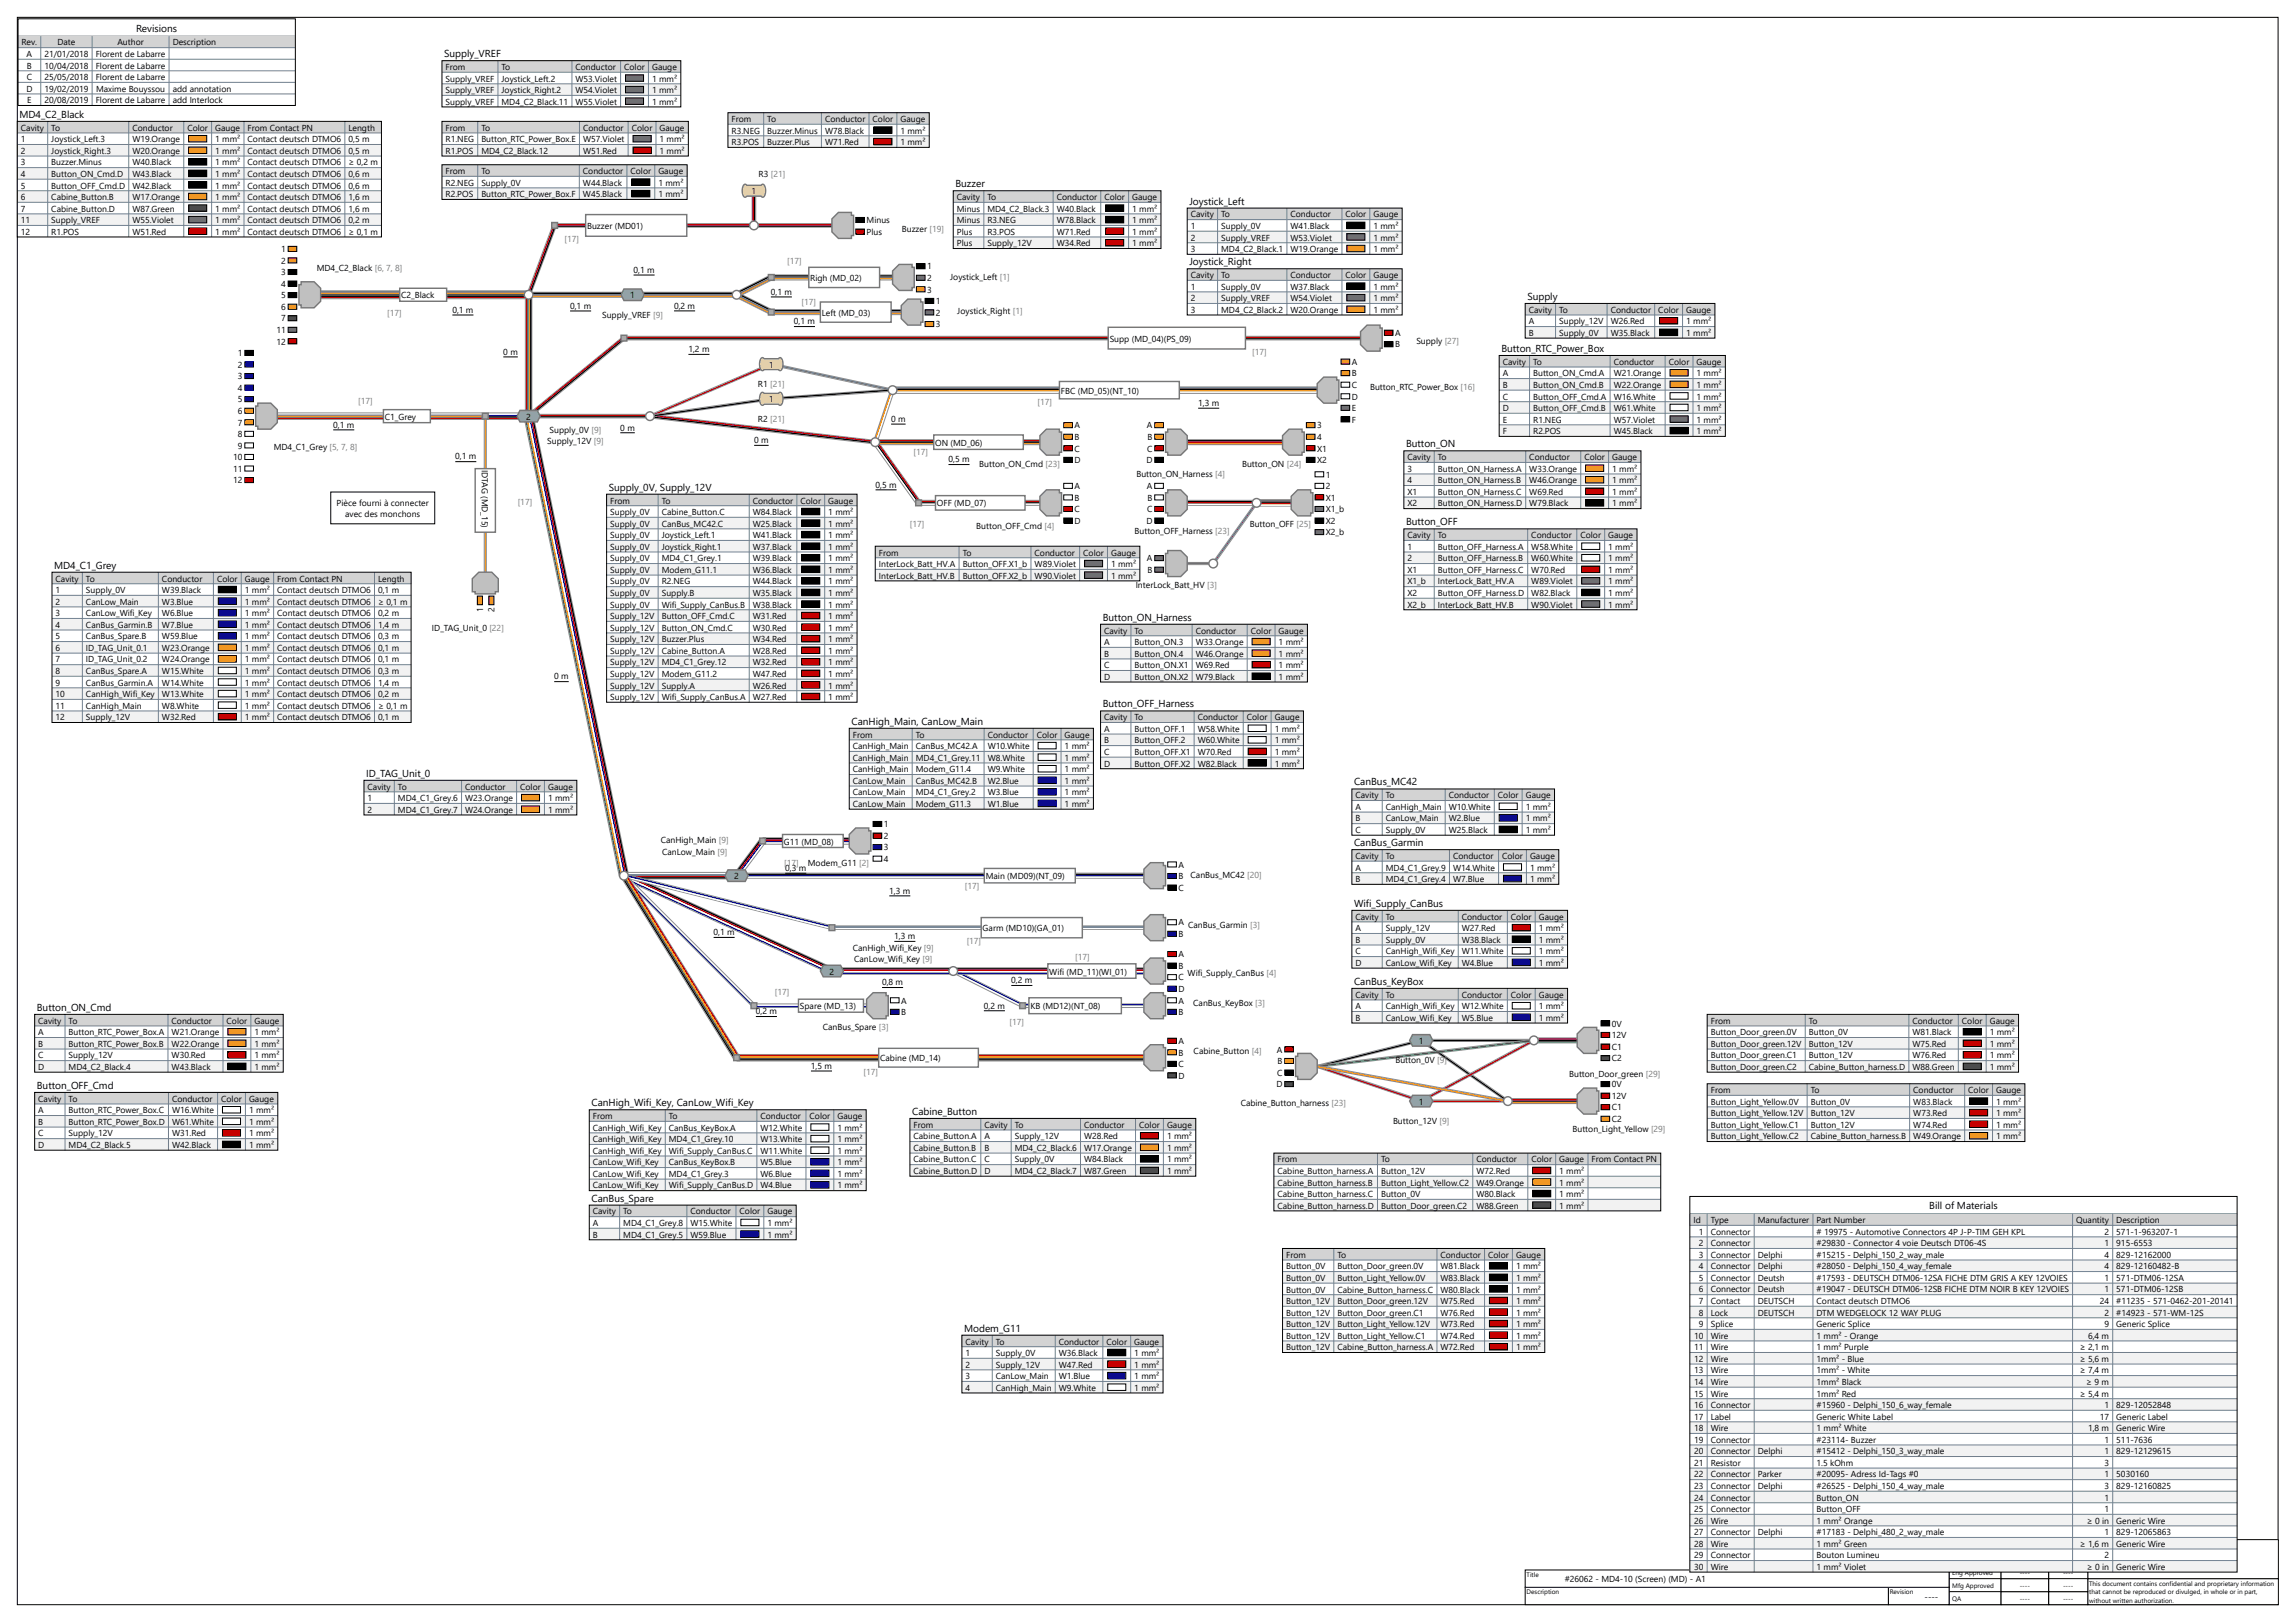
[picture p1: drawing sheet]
<svg xmlns="http://www.w3.org/2000/svg" width="841mm" height="594mm" viewBox="0 0 841 594" stroke-linecap="round" stroke-linejoin="round" font-family="sans-serif">
<defs><g id="words">
<g font-size="3.7">
<text x="49.9" y="11.6">Revisions</text>
<text x="162.7" y="20.9">Supply_VREF</text>
<text x="7.1" y="43.2">MD4_C2_Black</text>
<text x="350" y="68.6">Buzzer</text>
<text x="435.8" y="74.9">Joystick_Left</text>
<text x="435.8" y="97.1">Joystick_Right</text>
<text x="559.6" y="109.8">Supply</text>
<text x="550.1" y="128.9">Button_RTC_Power_Box</text>
<text x="515.1" y="163.8">Button_ON</text>
<text x="223" y="179.7">Supply_0V, Supply_12V</text>
<text x="515.1" y="192.4">Button_OFF</text>
<text x="19.8" y="208.3">MD4_C1_Grey</text>
<text x="404" y="227.3">Button_ON_Harness</text>
<text x="404" y="259.1">Button_OFF_Harness</text>
<text x="311.9" y="265.4">CanHigh_Main, CanLow_Main</text>
<text x="134.1" y="284.5">ID_TAG_Unit_0</text>
<text x="496.1" y="287.6">CanBus_MC42</text>
<text x="496.1" y="309.9">CanBus_Garmin</text>
<text x="496.1" y="332.1">Wifi_Supply_CanBus</text>
<text x="496.1" y="360.7">CanBus_KeyBox</text>
<text x="13.5" y="370.2">Button_ON_Cmd</text>
<text x="13.5" y="398.8">Button_OFF_Cmd</text>
<text x="216.7" y="405.1">CanHigh_Wifi_Key, CanLow_Wifi_Key</text>
<text x="334.2" y="408.3">Cabine_Button</text>
<text x="216.7" y="440">CanBus_Spare</text>
<text x="706.8" y="442.9">Bill of Materials</text>
<text x="353.2" y="487.7">Modem_G11</text>
</g>
<g font-size="3.2">
<text x="7.9" y="16.7">Rev.</text>
<text x="21.1" y="16.7">Date</text>
<text x="43" y="16.7">Author</text>
<text x="63.3" y="16.7">Description</text>
<text x="9.8" y="20.9">A</text>
<text x="16.3" y="20.9">21/01/2018</text>
<text x="35.1" y="20.9">Florent de Labarre</text>
<text x="9.8" y="29.4">C</text>
<text x="9.9" y="25.1">B</text>
<text x="16.3" y="25.1">10/04/2018</text>
<text x="16.3" y="29.4">25/05/2018</text>
<text x="35.1" y="25.1">Florent de Labarre</text>
<text x="35.1" y="29.4">Florent de Labarre</text>
<text x="163.2" y="25.7">From</text>
<text x="163.2" y="29.9">Supply_VREF</text>
<text x="183.8" y="29.9">Joystick_Left.2</text>
<text x="183.8" y="25.7">To</text>
<text x="210.9" y="25.7">Conductor</text>
<text x="210.9" y="29.9">W53.Violet</text>
<text x="228.7" y="25.7">Color</text>
<text x="238.9" y="29.9">1 mm²</text>
<text x="238.9" y="25.7">Gauge</text>
<text x="9.7" y="33.6">D</text>
<text x="16.3" y="33.6">19/02/2019</text>
<text x="35.2" y="33.6">Maxime Bouyssou</text>
<text x="63.3" y="33.6">add annotation</text>
<text x="163.2" y="34.1">Supply_VREF</text>
<text x="183.8" y="34.1">Joystick_Right.2</text>
<text x="210.9" y="34.1">W54.Violet</text>
<text x="238.9" y="34.1">1 mm²</text>
<text x="10" y="37.8">E</text>
<text x="16.3" y="37.8">20/08/2019</text>
<text x="35.1" y="37.8">Florent de Labarre</text>
<text x="63.3" y="37.8">add Interlock</text>
<text x="163.2" y="38.4">Supply_VREF</text>
<text x="183.8" y="38.4">MD4_C2_Black.11</text>
<text x="210.9" y="38.4">W55.Violet</text>
<text x="238.9" y="38.4">1 mm²</text>
<text x="7.7" y="47.9">Cavity</text>
<text x="18.8" y="47.9">To</text>
<text x="48.5" y="47.9">Conductor</text>
<text x="68.7" y="47.9">Color</text>
<text x="78.9" y="47.9">Gauge</text>
<text x="90.7" y="47.9">From Contact PN</text>
<text x="127.7" y="47.9">Length</text>
<text x="163.2" y="47.9">From</text>
<text x="176.4" y="47.9">To</text>
<text x="213.6" y="47.9">Conductor</text>
<text x="231.5" y="47.9">Color</text>
<text x="241.7" y="47.9">Gauge</text>
<text x="268" y="44.7">From</text>
<text x="281.1" y="44.7">To</text>
<text x="302.3" y="44.7">Conductor</text>
<text x="319.7" y="44.7">Color</text>
<text x="329.9" y="44.7">Gauge</text>
<text x="7.7" y="52.1">1</text>
<text x="18.8" y="52.1">Joystick_Left.3</text>
<text x="48.5" y="52.1">W19.Orange</text>
<text x="78.9" y="52.1">1 mm²</text>
<text x="90.7" y="52.1">Contact deutsch DTMO6</text>
<text x="127.7" y="52.1">0,5 m</text>
<text x="163.2" y="52.1">R1.NEG</text>
<text x="176.4" y="52.1">Button_RTC_Power_Box.E</text>
<text x="213.6" y="52.1">W57.Violet</text>
<text x="241.7" y="52.1">1 mm²</text>
<text x="268" y="48.9">R3.NEG</text>
<text x="268" y="53.2">R3.POS</text>
<text x="281.1" y="48.9">Buzzer.Minus</text>
<text x="281.1" y="53.2">Buzzer.Plus</text>
<text x="302.3" y="53.2">W71.Red</text>
<text x="302.3" y="48.9">W78.Black</text>
<text x="329.9" y="48.9">1 mm²</text>
<text x="329.9" y="53.2">1 mm²</text>
<text x="7.7" y="56.3">2</text>
<text x="18.8" y="56.3">Joystick_Right.3</text>
<text x="48.5" y="56.3">W20.Orange</text>
<text x="78.9" y="56.3">1 mm²</text>
<text x="90.7" y="56.3">Contact deutsch DTMO6</text>
<text x="127.7" y="56.3">0,5 m</text>
<text x="163.2" y="56.3">R1.POS</text>
<text x="176.4" y="56.3">MD4_C2_Black.12</text>
<text x="213.6" y="56.3">W51.Red</text>
<text x="241.7" y="56.3">1 mm²</text>
<text x="7.7" y="60.6">3</text>
<text x="7.7" y="64.8">4</text>
<text x="18.8" y="60.6">Buzzer.Minus</text>
<text x="18.8" y="64.8">Button_ON_Cmd.D</text>
<text x="48.5" y="64.8">W43.Black</text>
<text x="48.5" y="60.6">W40.Black</text>
<text x="78.9" y="60.6">1 mm²</text>
<text x="78.9" y="64.8">1 mm²</text>
<text x="90.7" y="60.6">Contact deutsch DTMO6</text>
<text x="90.7" y="64.8">Contact deutsch DTMO6</text>
<text x="127.7" y="60.6">≥ 0,2 m</text>
<text x="127.7" y="64.8">0,6 m</text>
<text x="163.2" y="63.8">From</text>
<text x="176.4" y="63.8">To</text>
<text x="213.6" y="63.8">Conductor</text>
<text x="231" y="63.8">Color</text>
<text x="241.2" y="63.8">Gauge</text>
<text x="277.9" y="64.8">R3 [21]</text>
<text x="7.7" y="69">5</text>
<text x="18.8" y="69">Button_OFF_Cmd.D</text>
<text x="48.5" y="69">W42.Black</text>
<text x="78.9" y="69">1 mm²</text>
<text x="90.7" y="69">Contact deutsch DTMO6</text>
<text x="127.7" y="69">0,6 m</text>
<text x="163.2" y="68">R2.NEG</text>
<text x="176.4" y="68">Supply_0V</text>
<text x="213.6" y="68">W44.Black</text>
<text x="241.2" y="68">1 mm²</text>
<text x="275.4" y="71.2">1</text>
<text x="7.7" y="73.3">6</text>
<text x="7.7" y="77.5">7</text>
<text x="18.8" y="73.3">Cabine_Button.B</text>
<text x="18.8" y="77.5">Cabine_Button.D</text>
<text x="48.5" y="73.3">W17.Orange</text>
<text x="48.5" y="77.5">W87.Green</text>
<text x="78.9" y="73.3">1 mm²</text>
<text x="78.9" y="77.5">1 mm²</text>
<text x="90.7" y="73.3">Contact deutsch DTMO6</text>
<text x="90.7" y="77.5">Contact deutsch DTMO6</text>
<text x="127.7" y="73.3">1,6 m</text>
<text x="127.7" y="77.5">1,6 m</text>
<text x="163.2" y="72.2">R2.POS</text>
<text x="176.4" y="72.2">Button_RTC_Power_Box.F</text>
<text x="213.6" y="72.2">W45.Black</text>
<text x="241.2" y="72.2">1 mm²</text>
<text x="350.6" y="73.3">Cavity</text>
<text x="350.6" y="77.5">Minus</text>
<text x="361.8" y="73.3">To</text>
<text x="361.8" y="77.5">MD4_C2_Black.3</text>
<text x="387.2" y="73.3">Conductor</text>
<text x="387.2" y="77.5">W40.Black</text>
<text x="404.6" y="73.3">Color</text>
<text x="414.8" y="73.3">Gauge</text>
<text x="414.8" y="77.5">1 mm²</text>
<text x="7.7" y="81.7">11</text>
<text x="18.8" y="81.7">Supply_VREF</text>
<text x="48.5" y="81.7">W55.Violet</text>
<text x="78.9" y="81.7">1 mm²</text>
<text x="90.7" y="81.7">Contact deutsch DTMO6</text>
<text x="127.7" y="81.7">0,2 m</text>
<text x="215.1" y="83.9">Buzzer (MD01)</text>
<text x="317.5" y="81.7">Minus</text>
<text x="350.6" y="81.7">Minus</text>
<text x="361.8" y="81.7">R3.NEG</text>
<text x="387.2" y="81.7">W78.Black</text>
<text x="414.8" y="81.7">1 mm²</text>
<text x="436.3" y="79.6">Cavity</text>
<text x="436.3" y="83.9">1</text>
<text x="447.4" y="79.6">To</text>
<text x="447.4" y="83.9">Supply_0V</text>
<text x="472.8" y="83.9">W41.Black</text>
<text x="472.8" y="79.6">Conductor</text>
<text x="493" y="79.6">Color</text>
<text x="503.2" y="79.6">Gauge</text>
<text x="503.2" y="83.9">1 mm²</text>
<text x="7.7" y="86">12</text>
<text x="18.8" y="86">R1.POS</text>
<text x="48.5" y="86">W51.Red</text>
<text x="78.9" y="86">1 mm²</text>
<text x="90.7" y="86">Contact deutsch DTMO6</text>
<text x="127.7" y="86">≥ 0,1 m</text>
<text x="317.5" y="86">Plus</text>
<text x="330.4" y="84.9">Buzzer [19]</text>
<text x="350.6" y="86">Plus</text>
<text x="361.8" y="86">R3.POS</text>
<text x="387.2" y="86">W71.Red</text>
<text x="414.8" y="86">1 mm²</text>
<text x="436.3" y="88.1">2</text>
<text x="447.4" y="88.1">Supply_VREF</text>
<text x="472.8" y="88.1">W53.Violet</text>
<text x="503.2" y="88.1">1 mm²</text>
<text x="103.1" y="92.3">1</text>
<text x="350.6" y="90.2">Plus</text>
<text x="361.8" y="90.2">Supply_12V</text>
<text x="387.2" y="90.2">W34.Red</text>
<text x="414.8" y="90.2">1 mm²</text>
<text x="436.3" y="92.3">3</text>
<text x="447.4" y="92.3">MD4_C2_Black.1</text>
<text x="472.8" y="92.3">W19.Orange</text>
<text x="503.2" y="92.3">1 mm²</text>
<text x="103.1" y="96.6">2</text>
<text x="103.1" y="100.8">3</text>
<text x="116.1" y="99.2">MD4_C2_Black [6, 7, 8]</text>
<text x="232.1" y="99.9">0,1 m</text>
<text x="339.7" y="98.7">1</text>
<text x="436.3" y="101.9">Cavity</text>
<text x="447.4" y="101.9">To</text>
<text x="472.8" y="101.9">Conductor</text>
<text x="493" y="101.9">Color</text>
<text x="503.2" y="101.9">Gauge</text>
<text x="103.1" y="105">4</text>
<text x="282.4" y="107.9">0,1 m</text>
<text x="296.9" y="102.9">Righ (MD_02)</text>
<text x="339.7" y="102.9">2</text>
<text x="339.7" y="107.1">3</text>
<text x="348.1" y="102.4">Joystick_Left [1]</text>
<text x="436.3" y="106.1">1</text>
<text x="447.4" y="106.1">Supply_0V</text>
<text x="472.8" y="106.1">W37.Black</text>
<text x="503.2" y="106.1">1 mm²</text>
<text x="103.1" y="109.3">5</text>
<text x="103.1" y="113.5">6</text>
<text x="147" y="109.3">C2_Black</text>
<text x="208.9" y="113.1">0,1 m</text>
<text x="230.9" y="109.3">1</text>
<text x="247" y="113.1">0,2 m</text>
<text x="342.9" y="111.4">1</text>
<text x="436.3" y="110.3">2</text>
<text x="447.4" y="110.3">Supply_VREF</text>
<text x="472.8" y="110.3">W54.Violet</text>
<text x="503.2" y="110.3">1 mm²</text>
<text x="103.1" y="117.7">7</text>
<text x="165.7" y="114.6">0,1 m</text>
<text x="220.6" y="116.4">Supply_VREF [9]</text>
<text x="290.9" y="118.8">0,1 m</text>
<text x="301.1" y="115.6">Left (MD_03)</text>
<text x="342.9" y="115.6">2</text>
<text x="342.9" y="119.8">3</text>
<text x="350.7" y="114.8">Joystick_Right [1]</text>
<text x="436.3" y="114.6">3</text>
<text x="447.4" y="114.6">MD4_C2_Black.2</text>
<text x="472.8" y="114.6">W20.Orange</text>
<text x="503.2" y="114.6">1 mm²</text>
<text x="560.1" y="114.6">Cavity</text>
<text x="560.1" y="118.8">A</text>
<text x="571.3" y="114.6">To</text>
<text x="571.3" y="118.8">Supply_12V</text>
<text x="590.1" y="118.8">W26.Red</text>
<text x="590.1" y="114.6">Conductor</text>
<text x="607.6" y="114.6">Color</text>
<text x="617.8" y="118.8">1 mm²</text>
<text x="617.8" y="114.6">Gauge</text>
<text x="101.4" y="122">11</text>
<text x="406.6" y="125.1">Supp (MD_04)(PS_09)</text>
<text x="511.2" y="123">A</text>
<text x="518.9" y="125.9">Supply [27]</text>
<text x="560.1" y="123">B</text>
<text x="571.3" y="123">Supply_0V</text>
<text x="590.1" y="123">W35.Black</text>
<text x="617.8" y="123">1 mm²</text>
<text x="87.2" y="130.4">1</text>
<text x="101.4" y="126.2">12</text>
<text x="184.4" y="129.9">0 m</text>
<text x="252.2" y="129">1,2 m</text>
<text x="511.2" y="127.3">B</text>
<text x="87.2" y="134.7">2</text>
<text x="281.7" y="134.7">1</text>
<text x="495.3" y="133.6">A</text>
<text x="495.3" y="137.8">B</text>
<text x="550.6" y="133.6">Cavity</text>
<text x="550.6" y="137.8">A</text>
<text x="561.7" y="133.6">To</text>
<text x="561.7" y="137.8">Button_ON_Cmd.A</text>
<text x="591.2" y="137.8">W21.Orange</text>
<text x="591.2" y="133.6">Conductor</text>
<text x="611.4" y="133.6">Color</text>
<text x="621.6" y="133.6">Gauge</text>
<text x="621.6" y="137.8">1 mm²</text>
<text x="87.2" y="138.9">3</text>
<text x="87.2" y="143.1">4</text>
<text x="277.7" y="141.8">R1 [21]</text>
<text x="495.3" y="142.1">C</text>
<text x="502" y="142.9">Button_RTC_Power_Box [16]</text>
<text x="550.6" y="142.1">B</text>
<text x="561.7" y="142.1">Button_ON_Cmd.B</text>
<text x="591.2" y="142.1">W22.Orange</text>
<text x="621.6" y="142.1">1 mm²</text>
<text x="87.2" y="147.4">5</text>
<text x="281.7" y="147.4">1</text>
<text x="388.7" y="144.2">FBC (MD_05)(NT_10)</text>
<text x="439" y="148.7">1,3 m</text>
<text x="495.3" y="146.3">D</text>
<text x="550.6" y="146.3">C</text>
<text x="561.7" y="146.3">Button_OFF_Cmd.A</text>
<text x="591.2" y="146.3">W16.White</text>
<text x="621.6" y="146.3">1 mm²</text>
<text x="87.2" y="151.6">6</text>
<text x="87.2" y="155.8">7</text>
<text x="141" y="153.7">C1_Grey</text>
<text x="192.8" y="153.7">2</text>
<text x="277.7" y="154.5">R2 [21]</text>
<text x="326.5" y="154.5">0 m</text>
<text x="495.3" y="150.5">E</text>
<text x="495.3" y="154.8">F</text>
<text x="550.6" y="150.5">D</text>
<text x="550.6" y="154.8">E</text>
<text x="561.7" y="150.5">Button_OFF_Cmd.B</text>
<text x="561.7" y="154.8">R1.NEG</text>
<text x="591.2" y="150.5">W61.White</text>
<text x="591.2" y="154.8">W57.Violet</text>
<text x="621.6" y="150.5">1 mm²</text>
<text x="621.6" y="154.8">1 mm²</text>
<text x="87.2" y="160.1">8</text>
<text x="122.1" y="156.6">0,1 m</text>
<text x="201.4" y="158.5">Supply_0V [9]</text>
<text x="227.3" y="157.7">0 m</text>
<text x="393.7" y="156.9">A</text>
<text x="393.7" y="161.1">B</text>
<text x="420.2" y="156.9">A</text>
<text x="420.5" y="161.1">B</text>
<text x="482.6" y="156.9">3</text>
<text x="482.6" y="161.1">4</text>
<text x="550.6" y="159">F</text>
<text x="561.7" y="159">R2.POS</text>
<text x="591.2" y="159">W45.Black</text>
<text x="621.6" y="159">1 mm²</text>
<text x="87.2" y="164.3">9</text>
<text x="100.3" y="164.8">MD4_C1_Grey [5, 7, 8]</text>
<text x="200.5" y="162.7">Supply_12V [9]</text>
<text x="276.3" y="162.3">0 m</text>
<text x="342.6" y="163.2">ON (MD_06)</text>
<text x="393.7" y="165.4">C</text>
<text x="420.3" y="165.4">C</text>
<text x="482.6" y="165.4">X1</text>
<text x="85.5" y="168.5">10</text>
<text x="85.5" y="172.8">11</text>
<text x="166.8" y="168.3">0,1 m</text>
<text x="176.5" y="172.1" transform="rotate(90 176.5 172.1)">IDTAG (MD_15)</text>
<text x="347.5" y="169.3">0,5 m</text>
<text x="358.8" y="171.2">Button_ON_Cmd [23]</text>
<text x="393.7" y="169.6">D</text>
<text x="420" y="169.6">D</text>
<text x="455.1" y="170.9">Button_ON [24]</text>
<text x="482.6" y="169.6">X2</text>
<text x="515.7" y="168.5">Cavity</text>
<text x="515.7" y="172.8">3</text>
<text x="526.8" y="168.5">To</text>
<text x="526.8" y="172.8">Button_ON_Harness.A</text>
<text x="560.3" y="172.8">W33.Orange</text>
<text x="560.3" y="168.5">Conductor</text>
<text x="580.5" y="168.5">Color</text>
<text x="590.7" y="168.5">Gauge</text>
<text x="590.7" y="172.8">1 mm²</text>
<text x="85.5" y="177">12</text>
<text x="320.8" y="178.6">0,5 m</text>
<text x="393.7" y="179.1">A</text>
<text x="416.4" y="174.6">Button_ON_Harness [4]</text>
<text x="420.2" y="179.1">A</text>
<text x="485.8" y="174.9">1</text>
<text x="485.8" y="179.1">2</text>
<text x="515.7" y="177">4</text>
<text x="526.8" y="177">Button_ON_Harness.B</text>
<text x="560.3" y="177">W46.Orange</text>
<text x="590.7" y="177">1 mm²</text>
<text x="123.3" y="185.2">Pièce fourni à connecter</text>
<text x="223.6" y="184.4">From</text>
<text x="242.5" y="184.4">To</text>
<text x="275.8" y="184.4">Conductor</text>
<text x="293.3" y="184.4">Color</text>
<text x="303.5" y="184.4">Gauge</text>
<text x="343.3" y="185.5">OFF (MD_07)</text>
<text x="393.7" y="183.3">B</text>
<text x="420.5" y="183.3">B</text>
<text x="485.8" y="183.3">X1</text>
<text x="515.7" y="181.2">X1</text>
<text x="515.7" y="185.5">X2</text>
<text x="526.8" y="181.2">Button_ON_Harness.C</text>
<text x="526.8" y="185.5">Button_ON_Harness.D</text>
<text x="560.3" y="181.2">W69.Red</text>
<text x="560.3" y="185.5">W79.Black</text>
<text x="590.7" y="181.2">1 mm²</text>
<text x="590.7" y="185.5">1 mm²</text>
<text x="126.5" y="189.4">avec des monchons</text>
<text x="223.6" y="188.6">Supply_0V</text>
<text x="242.5" y="188.6">Cabine_Button.C</text>
<text x="275.8" y="188.6">W84.Black</text>
<text x="303.5" y="188.6">1 mm²</text>
<text x="393.7" y="187.6">C</text>
<text x="393.7" y="191.8">D</text>
<text x="420" y="191.8">D</text>
<text x="420.3" y="187.6">C</text>
<text x="485.8" y="187.6">X1_b</text>
<text x="485.8" y="191.8">X2</text>
<text x="223.6" y="192.9">Supply_0V</text>
<text x="223.6" y="197.1">Supply_0V</text>
<text x="242.5" y="192.9">CanBus_MC42.C</text>
<text x="242.5" y="197.1">Joystick_Left.1</text>
<text x="275.8" y="192.9">W25.Black</text>
<text x="275.8" y="197.1">W41.Black</text>
<text x="303.5" y="192.9">1 mm²</text>
<text x="303.5" y="197.1">1 mm²</text>
<text x="357.7" y="193.7">Button_OFF_Cmd [4]</text>
<text x="415.7" y="195.5">Button_OFF_Harness [23]</text>
<text x="457.9" y="193.1">Button_OFF [25]</text>
<text x="485.8" y="196">X2_b</text>
<text x="515.7" y="197.1">Cavity</text>
<text x="526.8" y="197.1">To</text>
<text x="561" y="197.1">Conductor</text>
<text x="579" y="197.1">Color</text>
<text x="589.2" y="197.1">Gauge</text>
<text x="223.6" y="201.3">Supply_0V</text>
<text x="242.5" y="201.3">Joystick_Right.1</text>
<text x="275.8" y="201.3">W37.Black</text>
<text x="303.5" y="201.3">1 mm²</text>
<text x="322" y="203.5">From</text>
<text x="352.7" y="203.5">To</text>
<text x="379.1" y="203.5">Conductor</text>
<text x="396.9" y="203.5">Color</text>
<text x="407.1" y="203.5">Gauge</text>
<text x="515.7" y="201.3">1</text>
<text x="526.8" y="201.3">Button_OFF_Harness.A</text>
<text x="561" y="201.3">W58.White</text>
<text x="589.2" y="201.3">1 mm²</text>
<text x="223.6" y="205.6">Supply_0V</text>
<text x="223.6" y="209.8">Supply_0V</text>
<text x="242.5" y="205.6">MD4_C1_Grey.1</text>
<text x="242.5" y="209.8">Modem_G11.1</text>
<text x="275.8" y="205.6">W39.Black</text>
<text x="275.8" y="209.8">W36.Black</text>
<text x="303.5" y="205.6">1 mm²</text>
<text x="303.5" y="209.8">1 mm²</text>
<text x="322" y="207.7">InterLock_Batt_HV.A</text>
<text x="352.7" y="207.7">Button_OFF.X1_b</text>
<text x="379" y="207.7">W89.Violet</text>
<text x="407.1" y="207.7">1 mm²</text>
<text x="420.2" y="205.6">A</text>
<text x="420.5" y="209.8">B</text>
<text x="515.7" y="205.6">2</text>
<text x="515.7" y="209.8">X1</text>
<text x="526.8" y="205.6">Button_OFF_Harness.B</text>
<text x="526.8" y="209.8">Button_OFF_Harness.C</text>
<text x="561" y="205.6">W60.White</text>
<text x="561" y="209.8">W70.Red</text>
<text x="589.2" y="205.6">1 mm²</text>
<text x="589.2" y="209.8">1 mm²</text>
<text x="20.4" y="213">Cavity</text>
<text x="31.5" y="213">To</text>
<text x="59.3" y="213">Conductor</text>
<text x="79.5" y="213">Color</text>
<text x="89.7" y="213">Gauge</text>
<text x="101.6" y="213">From Contact PN</text>
<text x="138.5" y="213">Length</text>
<text x="223.6" y="214">Supply_0V</text>
<text x="242.5" y="214">R2.NEG</text>
<text x="275.8" y="214">W44.Black</text>
<text x="303.5" y="214">1 mm²</text>
<text x="322" y="211.9">InterLock_Batt_HV.B</text>
<text x="352.7" y="211.9">Button_OFF.X2_b</text>
<text x="379" y="211.9">W90.Violet</text>
<text x="407.1" y="211.9">1 mm²</text>
<text x="416.1" y="215.4">InterLock_Batt_HV [3]</text>
<text x="515.7" y="214">X1_b</text>
<text x="526.8" y="214">InterLock_Batt_HV.A</text>
<text x="561" y="214">W89.Violet</text>
<text x="589.2" y="214">1 mm²</text>
<text x="20.4" y="217.2">1</text>
<text x="20.4" y="221.4">2</text>
<text x="31.5" y="217.2">Supply_0V</text>
<text x="31.5" y="221.4">CanLow_Main</text>
<text x="59.3" y="217.2">W39.Black</text>
<text x="59.3" y="221.4">W3.Blue</text>
<text x="89.7" y="217.2">1 mm²</text>
<text x="89.7" y="221.4">1 mm²</text>
<text x="101.6" y="217.2">Contact deutsch DTMO6</text>
<text x="101.6" y="221.4">Contact deutsch DTMO6</text>
<text x="138.5" y="217.2">0,1 m</text>
<text x="138.5" y="221.4">≥ 0,1 m</text>
<text x="223.6" y="218.3">Supply_0V</text>
<text x="242.5" y="218.3">Supply.B</text>
<text x="275.8" y="218.3">W35.Black</text>
<text x="303.5" y="218.3">1 mm²</text>
<text x="515.7" y="218.3">X2</text>
<text x="526.8" y="218.3">Button_OFF_Harness.D</text>
<text x="561" y="218.3">W82.Black</text>
<text x="589.2" y="218.3">1 mm²</text>
<text x="20.4" y="225.7">3</text>
<text x="31.5" y="225.7">CanLow_Wifi_Key</text>
<text x="59.3" y="225.7">W6.Blue</text>
<text x="89.7" y="225.7">1 mm²</text>
<text x="101.6" y="225.7">Contact deutsch DTMO6</text>
<text x="138.5" y="225.7">0,2 m</text>
<text x="177" y="224" transform="rotate(-90 177 224)">1</text>
<text x="181.2" y="224" transform="rotate(-90 181.2 224)">2</text>
<text x="223.6" y="222.5">Supply_0V</text>
<text x="223.6" y="226.7">Supply_12V</text>
<text x="242.5" y="222.5">Wifi_Supply_CanBus.B</text>
<text x="242.5" y="226.7">Button_OFF_Cmd.C</text>
<text x="275.8" y="226.7">W31.Red</text>
<text x="275.8" y="222.5">W38.Black</text>
<text x="303.5" y="222.5">1 mm²</text>
<text x="303.5" y="226.7">1 mm²</text>
<text x="515.7" y="222.5">X2_b</text>
<text x="526.8" y="222.5">InterLock_Batt_HV.B</text>
<text x="561" y="222.5">W90.Violet</text>
<text x="589.2" y="222.5">1 mm²</text>
<text x="20.4" y="229.9">4</text>
<text x="31.5" y="229.9">CanBus_Garmin.B</text>
<text x="59.3" y="229.9">W7.Blue</text>
<text x="89.7" y="229.9">1 mm²</text>
<text x="101.6" y="229.9">Contact deutsch DTMO6</text>
<text x="138.5" y="229.9">1,4 m</text>
<text x="158.3" y="231">ID_TAG_Unit_0 [22]</text>
<text x="223.6" y="231">Supply_12V</text>
<text x="242.5" y="231">Button_ON_Cmd.C</text>
<text x="275.8" y="231">W30.Red</text>
<text x="303.5" y="231">1 mm²</text>
<text x="404.5" y="232">Cavity</text>
<text x="415.7" y="232">To</text>
<text x="438.1" y="232">Conductor</text>
<text x="458.3" y="232">Color</text>
<text x="468.5" y="232">Gauge</text>
<text x="20.4" y="234.1">5</text>
<text x="20.4" y="238.4">6</text>
<text x="31.5" y="234.1">CanBus_Spare.B</text>
<text x="31.5" y="238.4">ID_TAG_Unit_0.1</text>
<text x="59.3" y="238.4">W23.Orange</text>
<text x="59.3" y="234.1">W59.Blue</text>
<text x="89.7" y="234.1">1 mm²</text>
<text x="89.7" y="238.4">1 mm²</text>
<text x="101.6" y="234.1">Contact deutsch DTMO6</text>
<text x="101.6" y="238.4">Contact deutsch DTMO6</text>
<text x="138.5" y="234.1">0,3 m</text>
<text x="138.5" y="238.4">0,1 m</text>
<text x="223.6" y="235.2">Supply_12V</text>
<text x="223.6" y="239.4">Supply_12V</text>
<text x="242.5" y="235.2">Buzzer.Plus</text>
<text x="242.5" y="239.4">Cabine_Button.A</text>
<text x="275.8" y="239.4">W28.Red</text>
<text x="275.8" y="235.2">W34.Red</text>
<text x="303.5" y="235.2">1 mm²</text>
<text x="303.5" y="239.4">1 mm²</text>
<text x="404.5" y="236.3">A</text>
<text x="415.7" y="236.3">Button_ON.3</text>
<text x="438.1" y="236.3">W33.Orange</text>
<text x="468.5" y="236.3">1 mm²</text>
<text x="20.4" y="242.6">7</text>
<text x="31.5" y="242.6">ID_TAG_Unit_0.2</text>
<text x="59.3" y="242.6">W24.Orange</text>
<text x="89.7" y="242.6">1 mm²</text>
<text x="101.6" y="242.6">Contact deutsch DTMO6</text>
<text x="138.5" y="242.6">0,1 m</text>
<text x="223.6" y="243.7">Supply_12V</text>
<text x="242.5" y="243.7">MD4_C1_Grey.12</text>
<text x="275.8" y="243.7">W32.Red</text>
<text x="303.5" y="243.7">1 mm²</text>
<text x="404.5" y="240.5">B</text>
<text x="404.5" y="244.7">C</text>
<text x="415.7" y="240.5">Button_ON.4</text>
<text x="415.7" y="244.7">Button_ON.X1</text>
<text x="438.1" y="240.5">W46.Orange</text>
<text x="438.1" y="244.7">W69.Red</text>
<text x="468.5" y="240.5">1 mm²</text>
<text x="468.5" y="244.7">1 mm²</text>
<text x="20.4" y="246.8">8</text>
<text x="20.4" y="251.1">9</text>
<text x="31.5" y="246.8">CanBus_Spare.A</text>
<text x="31.5" y="251.1">CanBus_Garmin.A</text>
<text x="59.3" y="251.1">W14.White</text>
<text x="59.3" y="246.8">W15.White</text>
<text x="89.7" y="246.8">1 mm²</text>
<text x="89.7" y="251.1">1 mm²</text>
<text x="101.6" y="246.8">Contact deutsch DTMO6</text>
<text x="101.6" y="251.1">Contact deutsch DTMO6</text>
<text x="138.5" y="246.8">0,3 m</text>
<text x="138.5" y="251.1">1,4 m</text>
<text x="203.1" y="248.8">0 m</text>
<text x="223.6" y="247.9">Supply_12V</text>
<text x="242.5" y="247.9">Modem_G11.2</text>
<text x="275.8" y="247.9">W47.Red</text>
<text x="303.5" y="247.9">1 mm²</text>
<text x="404.5" y="249">D</text>
<text x="415.7" y="249">Button_ON.X2</text>
<text x="438.1" y="249">W79.Black</text>
<text x="468.5" y="249">1 mm²</text>
<text x="20.4" y="255.3">10</text>
<text x="31.5" y="255.3">CanHigh_Wifi_Key</text>
<text x="59.3" y="255.3">W13.White</text>
<text x="89.7" y="255.3">1 mm²</text>
<text x="101.6" y="255.3">Contact deutsch DTMO6</text>
<text x="138.5" y="255.3">0,2 m</text>
<text x="223.6" y="252.1">Supply_12V</text>
<text x="223.6" y="256.4">Supply_12V</text>
<text x="242.5" y="252.1">Supply.A</text>
<text x="242.5" y="256.4">Wifi_Supply_CanBus.A</text>
<text x="275.8" y="256.4">W27.Red</text>
<text x="275.8" y="252.1">W26.Red</text>
<text x="303.5" y="252.1">1 mm²</text>
<text x="303.5" y="256.4">1 mm²</text>
<text x="20.4" y="259.5">11</text>
<text x="20.4" y="263.8">12</text>
<text x="31.5" y="259.5">CanHigh_Main</text>
<text x="31.5" y="263.8">Supply_12V</text>
<text x="59.3" y="263.8">W32.Red</text>
<text x="59.3" y="259.5">W8.White</text>
<text x="89.7" y="259.5">1 mm²</text>
<text x="89.7" y="263.8">1 mm²</text>
<text x="101.6" y="259.5">Contact deutsch DTMO6</text>
<text x="101.6" y="263.8">Contact deutsch DTMO6</text>
<text x="138.5" y="259.5">≥ 0,1 m</text>
<text x="138.5" y="263.8">0,1 m</text>
<text x="404.5" y="263.8">Cavity</text>
<text x="415.7" y="263.8">To</text>
<text x="438.8" y="263.8">Conductor</text>
<text x="456.8" y="263.8">Color</text>
<text x="467" y="263.8">Gauge</text>
<text x="404.5" y="268">A</text>
<text x="415.7" y="268">Button_OFF.1</text>
<text x="438.8" y="268">W58.White</text>
<text x="467" y="268">1 mm²</text>
<text x="312.5" y="270.1">From</text>
<text x="312.5" y="274.4">CanHigh_Main</text>
<text x="335.5" y="270.1">To</text>
<text x="335.5" y="274.4">CanBus_MC42.A</text>
<text x="361.9" y="270.1">Conductor</text>
<text x="361.9" y="274.4">W10.White</text>
<text x="379.9" y="270.1">Color</text>
<text x="390.1" y="270.1">Gauge</text>
<text x="390.1" y="274.4">1 mm²</text>
<text x="404.5" y="272.2">B</text>
<text x="415.7" y="272.2">Button_OFF.2</text>
<text x="438.8" y="272.2">W60.White</text>
<text x="467" y="272.2">1 mm²</text>
<text x="312.5" y="278.6">CanHigh_Main</text>
<text x="335.5" y="278.6">MD4_C1_Grey.11</text>
<text x="361.9" y="278.6">W8.White</text>
<text x="390.1" y="278.6">1 mm²</text>
<text x="404.5" y="276.5">C</text>
<text x="404.5" y="280.7">D</text>
<text x="415.7" y="276.5">Button_OFF.X1</text>
<text x="415.7" y="280.7">Button_OFF.X2</text>
<text x="438.8" y="276.5">W70.Red</text>
<text x="438.8" y="280.7">W82.Black</text>
<text x="467" y="276.5">1 mm²</text>
<text x="467" y="280.7">1 mm²</text>
<text x="312.5" y="282.8">CanHigh_Main</text>
<text x="312.5" y="287.1">CanLow_Main</text>
<text x="335.5" y="287.1">CanBus_MC42.B</text>
<text x="335.5" y="282.8">Modem_G11.4</text>
<text x="361.9" y="287.1">W2.Blue</text>
<text x="361.9" y="282.8">W9.White</text>
<text x="390.1" y="282.8">1 mm²</text>
<text x="390.1" y="287.1">1 mm²</text>
<text x="134.7" y="289.2">Cavity</text>
<text x="134.7" y="293.4">1</text>
<text x="145.8" y="289.2">To</text>
<text x="145.8" y="293.4">MD4_C1_Grey.6</text>
<text x="170.4" y="289.2">Conductor</text>
<text x="170.4" y="293.4">W23.Orange</text>
<text x="190.6" y="289.2">Color</text>
<text x="200.8" y="289.2">Gauge</text>
<text x="200.8" y="293.4">1 mm²</text>
<text x="312.5" y="291.3">CanLow_Main</text>
<text x="335.5" y="291.3">MD4_C1_Grey.2</text>
<text x="361.9" y="291.3">W3.Blue</text>
<text x="390.1" y="291.3">1 mm²</text>
<text x="496.6" y="292.4">Cavity</text>
<text x="507.8" y="292.4">To</text>
<text x="530.8" y="292.4">Conductor</text>
<text x="548.8" y="292.4">Color</text>
<text x="559" y="292.4">Gauge</text>
<text x="134.7" y="297.6">2</text>
<text x="145.8" y="297.6">MD4_C1_Grey.7</text>
<text x="170.4" y="297.6">W24.Orange</text>
<text x="200.8" y="297.6">1 mm²</text>
<text x="312.5" y="295.5">CanLow_Main</text>
<text x="335.5" y="295.5">Modem_G11.3</text>
<text x="361.9" y="295.5">W1.Blue</text>
<text x="390.1" y="295.5">1 mm²</text>
<text x="496.6" y="296.6">A</text>
<text x="507.8" y="296.6">CanHigh_Main</text>
<text x="530.8" y="296.6">W10.White</text>
<text x="559" y="296.6">1 mm²</text>
<text x="323.8" y="302.9">1</text>
<text x="496.6" y="300.8">B</text>
<text x="496.6" y="305.1">C</text>
<text x="507.8" y="300.8">CanLow_Main</text>
<text x="507.8" y="305.1">Supply_0V</text>
<text x="530.8" y="305.1">W25.Black</text>
<text x="530.8" y="300.8">W2.Blue</text>
<text x="559" y="300.8">1 mm²</text>
<text x="559" y="305.1">1 mm²</text>
<text x="242.1" y="308.8">CanHigh_Main [9]</text>
<text x="287.2" y="309.3">G11 (MD_08)</text>
<text x="323.8" y="307.2">2</text>
<text x="323.8" y="311.4">3</text>
<text x="242.6" y="313">CanLow_Main [9]</text>
<text x="296" y="317">Modem_G11 [2]</text>
<text x="323.8" y="315.6">4</text>
<text x="431.8" y="317.8">A</text>
<text x="496.6" y="314.6">Cavity</text>
<text x="507.8" y="314.6">To</text>
<text x="532.4" y="314.6">Conductor</text>
<text x="550.4" y="314.6">Color</text>
<text x="560.6" y="314.6">Gauge</text>
<text x="269" y="322">2</text>
<text x="287.7" y="319">0,3 m</text>
<text x="361.2" y="322">Main (MD09)(NT_09)</text>
<text x="431.8" y="322">B</text>
<text x="436.2" y="321.5">CanBus_MC42 [20]</text>
<text x="496.6" y="318.8">A</text>
<text x="496.6" y="323">B</text>
<text x="507.8" y="318.8">MD4_C1_Grey.9</text>
<text x="507.8" y="323">MD4_C1_Grey.4</text>
<text x="532.4" y="318.8">W14.White</text>
<text x="532.4" y="323">W7.Blue</text>
<text x="560.6" y="318.8">1 mm²</text>
<text x="560.6" y="323">1 mm²</text>
<text x="325.8" y="327.3">1,3 m</text>
<text x="431.8" y="326.2">C</text>
<text x="360" y="341">Garm (MD10)(GA_01)</text>
<text x="431.8" y="338.9">A</text>
<text x="435.3" y="339.7">CanBus_Garmin [3]</text>
<text x="496.6" y="336.8">Cavity</text>
<text x="496.6" y="341">A</text>
<text x="507.8" y="336.8">To</text>
<text x="507.8" y="341">Supply_12V</text>
<text x="535.6" y="341">W27.Red</text>
<text x="535.6" y="336.8">Conductor</text>
<text x="553.6" y="336.8">Color</text>
<text x="563.8" y="341">1 mm²</text>
<text x="563.8" y="336.8">Gauge</text>
<text x="261.4" y="342.5">0,1 m</text>
<text x="327.7" y="344">1,3 m</text>
<text x="431.8" y="343.2">B</text>
<text x="496.6" y="345.3">B</text>
<text x="507.8" y="345.3">Supply_0V</text>
<text x="535.6" y="345.3">W38.Black</text>
<text x="563.8" y="345.3">1 mm²</text>
<text x="312.4" y="348.2">CanHigh_Wifi_Key [9]</text>
<text x="313" y="352.4">CanLow_Wifi_Key [9]</text>
<text x="431.8" y="350.6">A</text>
<text x="496.6" y="349.5">C</text>
<text x="496.6" y="353.7">D</text>
<text x="507.8" y="349.5">CanHigh_Wifi_Key</text>
<text x="507.8" y="353.7">CanLow_Wifi_Key</text>
<text x="535.6" y="353.7">W4.Blue</text>
<text x="535.6" y="349.5">W11.White</text>
<text x="563.8" y="349.5">1 mm²</text>
<text x="563.8" y="353.7">1 mm²</text>
<text x="303.9" y="356.9">2</text>
<text x="384.4" y="356.9">Wifi (MD_11)(WI_01)</text>
<text x="431.8" y="354.8">B</text>
<text x="431.8" y="359">C</text>
<text x="435.1" y="357.4">Wifi_Supply_CanBus [4]</text>
<text x="323.2" y="360.8">0,8 m</text>
<text x="370.5" y="360.1">0,2 m</text>
<text x="431.8" y="363.3">D</text>
<text x="496.6" y="365.4">Cavity</text>
<text x="507.8" y="365.4">To</text>
<text x="535.6" y="365.4">Conductor</text>
<text x="553.6" y="365.4">Color</text>
<text x="563.8" y="365.4">Gauge</text>
<text x="276.9" y="371.5">0,2 m</text>
<text x="293.1" y="369.6">Spare (MD_13)</text>
<text x="330.2" y="367.5">A</text>
<text x="330.2" y="371.7">B</text>
<text x="360.5" y="369.4">0,2 m</text>
<text x="377.5" y="369.6">KB (MD12)(NT_08)</text>
<text x="431.8" y="367.5">A</text>
<text x="431.8" y="371.7">B</text>
<text x="437.2" y="368.6">CanBus_KeyBox [3]</text>
<text x="496.6" y="369.6">A</text>
<text x="507.8" y="369.6">CanHigh_Wifi_Key</text>
<text x="535.6" y="369.6">W12.White</text>
<text x="563.8" y="369.6">1 mm²</text>
<text x="14" y="374.9">Cavity</text>
<text x="25.2" y="374.9">To</text>
<text x="62.9" y="374.9">Conductor</text>
<text x="83" y="374.9">Color</text>
<text x="93.2" y="374.9">Gauge</text>
<text x="301.5" y="377.3">CanBus_Spare [3]</text>
<text x="496.6" y="373.8">B</text>
<text x="507.8" y="373.8">CanLow_Wifi_Key</text>
<text x="535.6" y="373.8">W5.Blue</text>
<text x="563.8" y="373.8">1 mm²</text>
<text x="590.5" y="376">0V</text>
<text x="626.8" y="374.9">From</text>
<text x="662.7" y="374.9">To</text>
<text x="700.7" y="374.9">Conductor</text>
<text x="718.8" y="374.9">Color</text>
<text x="729" y="374.9">Gauge</text>
<text x="14" y="379.1">A</text>
<text x="14" y="383.4">B</text>
<text x="25.2" y="379.1">Button_RTC_Power_Box.A</text>
<text x="25.2" y="383.4">Button_RTC_Power_Box.B</text>
<text x="62.9" y="379.1">W21.Orange</text>
<text x="62.9" y="383.4">W22.Orange</text>
<text x="93.2" y="379.1">1 mm²</text>
<text x="93.2" y="383.4">1 mm²</text>
<text x="431.8" y="382.3">A</text>
<text x="519.8" y="382.3">1</text>
<text x="590.5" y="380.2">12V</text>
<text x="626.8" y="379.1">Button_Door_green.0V</text>
<text x="626.8" y="383.4">Button_Door_green.12V</text>
<text x="662.7" y="379.1">Button_0V</text>
<text x="662.7" y="383.4">Button_12V</text>
<text x="700.7" y="379.1">W81.Black</text>
<text x="700.7" y="383.4">W75.Red</text>
<text x="729" y="379.1">1 mm²</text>
<text x="729" y="383.4">1 mm²</text>
<text x="14" y="387.6">C</text>
<text x="25.2" y="387.6">Supply_12V</text>
<text x="62.9" y="387.6">W30.Red</text>
<text x="93.2" y="387.6">1 mm²</text>
<text x="322.5" y="388.7">Cabine (MD_14)</text>
<text x="431.8" y="386.5">B</text>
<text x="437.3" y="386">Cabine_Button [4]</text>
<text x="467.9" y="385.5">A</text>
<text x="468.1" y="389.7">B</text>
<text x="511.2" y="389.5">Button_0V [9]</text>
<text x="590.5" y="384.4">C1</text>
<text x="590.5" y="388.7">C2</text>
<text x="626.8" y="387.6">Button_Door_green.C1</text>
<text x="662.7" y="387.6">Button_12V</text>
<text x="700.7" y="387.6">W76.Red</text>
<text x="729" y="387.6">1 mm²</text>
<text x="14" y="391.8">D</text>
<text x="25.2" y="391.8">MD4_C2_Black.4</text>
<text x="62.9" y="391.8">W43.Black</text>
<text x="93.2" y="391.8">1 mm²</text>
<text x="297.1" y="391.4">1,5 m</text>
<text x="431.8" y="390.8">C</text>
<text x="431.8" y="395">D</text>
<text x="467.9" y="394">C</text>
<text x="574.9" y="394.5">Button_Door_green [29]</text>
<text x="626.8" y="391.8">Button_Door_green.C2</text>
<text x="662.7" y="391.8">Cabine_Button_harness.D</text>
<text x="700.7" y="391.8">W88.Green</text>
<text x="729" y="391.8">1 mm²</text>
<text x="467.7" y="398.2">D</text>
<text x="590.5" y="398.2">0V</text>
<text x="626.8" y="400.3">From</text>
<text x="663.4" y="400.3">To</text>
<text x="701" y="400.3">Conductor</text>
<text x="721.1" y="400.3">Color</text>
<text x="731.3" y="400.3">Gauge</text>
<text x="14" y="403.5">Cavity</text>
<text x="14" y="407.7">A</text>
<text x="25.2" y="403.5">To</text>
<text x="25.2" y="407.7">Button_RTC_Power_Box.C</text>
<text x="63" y="403.5">Conductor</text>
<text x="63" y="407.7">W16.White</text>
<text x="81" y="403.5">Color</text>
<text x="91.2" y="403.5">Gauge</text>
<text x="91.2" y="407.7">1 mm²</text>
<text x="454.6" y="405.1">Cabine_Button_harness [23]</text>
<text x="519.8" y="404.5">1</text>
<text x="590.5" y="402.4">12V</text>
<text x="590.5" y="406.7">C1</text>
<text x="626.8" y="404.5">Button_Light_Yellow.0V</text>
<text x="663.4" y="404.5">Button_0V</text>
<text x="701" y="404.5">W83.Black</text>
<text x="731.4" y="404.5">1 mm²</text>
<text x="14" y="411.9">B</text>
<text x="25.2" y="411.9">Button_RTC_Power_Box.D</text>
<text x="63" y="411.9">W61.White</text>
<text x="91.2" y="411.9">1 mm²</text>
<text x="217.2" y="409.8">From</text>
<text x="245.1" y="409.8">To</text>
<text x="278.6" y="409.8">Conductor</text>
<text x="296.6" y="409.8">Color</text>
<text x="306.8" y="409.8">Gauge</text>
<text x="334.7" y="413">From</text>
<text x="360.7" y="413">Cavity</text>
<text x="371.8" y="413">To</text>
<text x="397.2" y="413">Conductor</text>
<text x="417.4" y="413">Color</text>
<text x="427.6" y="413">Gauge</text>
<text x="510.4" y="411.7">Button_12V [9]</text>
<text x="590.5" y="410.9">C2</text>
<text x="626.8" y="408.8">Button_Light_Yellow.12V</text>
<text x="626.8" y="413">Button_Light_Yellow.C1</text>
<text x="663.4" y="408.8">Button_12V</text>
<text x="663.4" y="413">Button_12V</text>
<text x="701" y="408.8">W73.Red</text>
<text x="701" y="413">W74.Red</text>
<text x="731.4" y="408.8">1 mm²</text>
<text x="731.4" y="413">1 mm²</text>
<text x="14" y="416.2">C</text>
<text x="25.2" y="416.2">Supply_12V</text>
<text x="63" y="416.2">W31.Red</text>
<text x="91.2" y="416.2">1 mm²</text>
<text x="217.2" y="414.1">CanHigh_Wifi_Key</text>
<text x="217.2" y="418.3">CanHigh_Wifi_Key</text>
<text x="245.1" y="414.1">CanBus_KeyBox.A</text>
<text x="245.1" y="418.3">MD4_C1_Grey.10</text>
<text x="278.6" y="418.3">W13.White</text>
<text x="278.6" y="414.1">W12.White</text>
<text x="306.8" y="414.1">1 mm²</text>
<text x="306.8" y="418.3">1 mm²</text>
<text x="334.7" y="417.2">Cabine_Button.A</text>
<text x="360.7" y="417.2">A</text>
<text x="371.8" y="417.2">Supply_12V</text>
<text x="397.2" y="417.2">W28.Red</text>
<text x="427.6" y="417.2">1 mm²</text>
<text x="576.1" y="414.6">Button_Light_Yellow [29]</text>
<text x="626.8" y="417.2">Button_Light_Yellow.C2</text>
<text x="663.4" y="417.2">Cabine_Button_harness.B</text>
<text x="701" y="417.2">W49.Orange</text>
<text x="731.4" y="417.2">1 mm²</text>
<text x="14" y="420.4">D</text>
<text x="25.2" y="420.4">MD4_C2_Black.5</text>
<text x="63" y="420.4">W42.Black</text>
<text x="91.2" y="420.4">1 mm²</text>
<text x="217.2" y="422.5">CanHigh_Wifi_Key</text>
<text x="245.1" y="422.5">Wifi_Supply_CanBus.C</text>
<text x="278.6" y="422.5">W11.White</text>
<text x="306.8" y="422.5">1 mm²</text>
<text x="334.7" y="421.5">Cabine_Button.B</text>
<text x="334.7" y="425.7">Cabine_Button.C</text>
<text x="360.7" y="421.5">B</text>
<text x="360.7" y="425.7">C</text>
<text x="371.8" y="421.5">MD4_C2_Black.6</text>
<text x="371.8" y="425.7">Supply_0V</text>
<text x="397.2" y="425.7">W84.Black</text>
<text x="397.2" y="421.5">W17.Orange</text>
<text x="427.6" y="421.5">1 mm²</text>
<text x="427.6" y="425.7">1 mm²</text>
<text x="468" y="425.7">From</text>
<text x="506" y="425.7">To</text>
<text x="540.9" y="425.7">Conductor</text>
<text x="561.1" y="425.7">Color</text>
<text x="571.3" y="425.7">Gauge</text>
<text x="583.1" y="425.7">From Contact PN</text>
<text x="217.2" y="426.8">CanLow_Wifi_Key</text>
<text x="217.2" y="431">CanLow_Wifi_Key</text>
<text x="245.1" y="426.8">CanBus_KeyBox.B</text>
<text x="245.1" y="431">MD4_C1_Grey.3</text>
<text x="278.6" y="431">W6.Blue</text>
<text x="278.6" y="426.8">W5.Blue</text>
<text x="306.8" y="426.8">1 mm²</text>
<text x="306.8" y="431">1 mm²</text>
<text x="334.7" y="429.9">Cabine_Button.D</text>
<text x="360.7" y="429.9">D</text>
<text x="371.8" y="429.9">MD4_C2_Black.7</text>
<text x="397.2" y="429.9">W87.Green</text>
<text x="427.6" y="429.9">1 mm²</text>
<text x="468" y="429.9">Cabine_Button_harness.A</text>
<text x="506" y="429.9">Button_12V</text>
<text x="540.9" y="429.9">W72.Red</text>
<text x="571.3" y="429.9">1 mm²</text>
<text x="217.2" y="435.2">CanLow_Wifi_Key</text>
<text x="245.1" y="435.2">Wifi_Supply_CanBus.D</text>
<text x="278.6" y="435.2">W4.Blue</text>
<text x="306.8" y="435.2">1 mm²</text>
<text x="468" y="434.2">Cabine_Button_harness.B</text>
<text x="506" y="434.2">Button_Light_Yellow.C2</text>
<text x="540.9" y="434.2">W49.Orange</text>
<text x="571.3" y="434.2">1 mm²</text>
<text x="468" y="438.4">Cabine_Button_harness.C</text>
<text x="468" y="442.6">Cabine_Button_harness.D</text>
<text x="506" y="438.4">Button_0V</text>
<text x="506" y="442.6">Button_Door_green.C2</text>
<text x="540.9" y="438.4">W80.Black</text>
<text x="540.9" y="442.6">W88.Green</text>
<text x="571.3" y="438.4">1 mm²</text>
<text x="571.3" y="442.6">1 mm²</text>
<text x="217.2" y="444.8">Cavity</text>
<text x="217.2" y="449">A</text>
<text x="228.4" y="444.8">To</text>
<text x="228.4" y="449">MD4_C1_Grey.8</text>
<text x="253" y="444.8">Conductor</text>
<text x="253" y="449">W15.White</text>
<text x="271" y="444.8">Color</text>
<text x="281.2" y="449">1 mm²</text>
<text x="281.2" y="444.8">Gauge</text>
<text x="620.4" y="447.9">Id</text>
<text x="626.8" y="447.9">Type</text>
<text x="644" y="447.9">Manufacturer</text>
<text x="665.6" y="447.9">Part Number</text>
<text x="760.7" y="447.9">Quantity</text>
<text x="775.4" y="447.9">Description</text>
<text x="217.2" y="453.2">B</text>
<text x="228.4" y="453.2">MD4_C1_Grey.5</text>
<text x="253" y="453.2">W59.Blue</text>
<text x="281.2" y="453.2">1 mm²</text>
<text x="622.4" y="452.1">1</text>
<text x="626.8" y="452.1">Connector</text>
<text x="665.6" y="452.1"># 19975 - Automotive Connectors 4P J-P-TIM GEH KPL</text>
<text x="771" y="452.1">2</text>
<text x="775.4" y="452.1">571-1-963207-1</text>
<text x="471.2" y="460.6">From</text>
<text x="490" y="460.6">To</text>
<text x="527.8" y="460.6">Conductor</text>
<text x="545.2" y="460.6">Color</text>
<text x="555.4" y="460.6">Gauge</text>
<text x="622.4" y="456.4">2</text>
<text x="622.4" y="460.6">3</text>
<text x="626.8" y="456.4">Connector</text>
<text x="626.8" y="460.6">Connector</text>
<text x="644" y="460.6">Delphi</text>
<text x="665.6" y="456.4">#29830 - Connector 4 voie Deutsch DT06-4S</text>
<text x="665.6" y="460.6">#15215 - Delphi_150_2_way_male</text>
<text x="771" y="460.6">4</text>
<text x="771" y="456.4">1</text>
<text x="775.4" y="460.6">829-12162000</text>
<text x="775.4" y="456.4">915-6553</text>
<text x="471.2" y="464.9">Button_0V</text>
<text x="490" y="464.9">Button_Door_green.0V</text>
<text x="527.8" y="464.9">W81.Black</text>
<text x="555.4" y="464.9">1 mm²</text>
<text x="622.4" y="464.8">4</text>
<text x="626.8" y="464.8">Connector</text>
<text x="644" y="464.8">Delphi</text>
<text x="665.6" y="464.8">#28050 - Delphi_150_4_way_female</text>
<text x="771" y="464.8">4</text>
<text x="775.4" y="464.8">829-12160482-B</text>
<text x="471.2" y="469.1">Button_0V</text>
<text x="471.2" y="473.3">Button_0V</text>
<text x="490" y="469.1">Button_Light_Yellow.0V</text>
<text x="490" y="473.3">Cabine_Button_harness.C</text>
<text x="527.8" y="469.1">W83.Black</text>
<text x="527.8" y="473.3">W80.Black</text>
<text x="555.4" y="469.1">1 mm²</text>
<text x="555.4" y="473.3">1 mm²</text>
<text x="622.4" y="469.1">5</text>
<text x="622.4" y="473.3">6</text>
<text x="626.8" y="469.1">Connector</text>
<text x="626.8" y="473.3">Connector</text>
<text x="644" y="469.1">Deutsh</text>
<text x="644" y="473.3">Deutsh</text>
<text x="665.6" y="469.1">#17593 - DEUTSCH DTM06-12SA FICHE DTM GRIS A KEY 12VOIES</text>
<text x="665.6" y="473.3">#19047 - DEUTSCH DTM06-12SB FICHE DTM NOIR B KEY 12VOIES</text>
<text x="771" y="469.1">1</text>
<text x="771" y="473.3">1</text>
<text x="775.4" y="469.1">571-DTM06-12SA</text>
<text x="775.4" y="473.3">571-DTM06-12SB</text>
<text x="471.2" y="477.6">Button_12V</text>
<text x="490" y="477.6">Button_Door_green.12V</text>
<text x="527.8" y="477.6">W75.Red</text>
<text x="555.4" y="477.6">1 mm²</text>
<text x="622.4" y="477.5">7</text>
<text x="626.8" y="477.5">Contact</text>
<text x="644" y="477.5">DEUTSCH</text>
<text x="665.6" y="477.5">Contact deutsch DTMO6</text>
<text x="769.3" y="477.5">24</text>
<text x="775.4" y="477.5">#11235 - 571-0462-201-20141</text>
<text x="471.2" y="481.8">Button_12V</text>
<text x="490" y="481.8">Button_Door_green.C1</text>
<text x="527.8" y="481.8">W76.Red</text>
<text x="555.4" y="481.8">1 mm²</text>
<text x="622.4" y="481.8">8</text>
<text x="626.8" y="481.8">Lock</text>
<text x="644" y="481.8">DEUTSCH</text>
<text x="665.6" y="481.8">DTM WEDGELOCK 12 WAY PLUG</text>
<text x="771" y="481.8">2</text>
<text x="775.4" y="481.8">#14923 - 571-WM-12S</text>
<text x="471.2" y="486">Button_12V</text>
<text x="471.2" y="490.3">Button_12V</text>
<text x="490" y="486">Button_Light_Yellow.12V</text>
<text x="490" y="490.3">Button_Light_Yellow.C1</text>
<text x="527.8" y="486">W73.Red</text>
<text x="527.8" y="490.3">W74.Red</text>
<text x="555.4" y="486">1 mm²</text>
<text x="555.4" y="490.3">1 mm²</text>
<text x="620.7" y="490.2">10</text>
<text x="622.4" y="486">9</text>
<text x="626.8" y="486">Splice</text>
<text x="626.8" y="490.2">Wire</text>
<text x="665.6" y="486">Generic Splice</text>
<text x="665.6" y="490.2">1 mm² - Orange</text>
<text x="765" y="490.2">6,4 m</text>
<text x="771" y="486">9</text>
<text x="775.4" y="486">Generic Splice</text>
<text x="353.7" y="492.4">Cavity</text>
<text x="353.7" y="496.6">1</text>
<text x="364.9" y="492.4">To</text>
<text x="364.9" y="496.6">Supply_0V</text>
<text x="387.9" y="496.6">W36.Black</text>
<text x="387.9" y="492.4">Conductor</text>
<text x="405.4" y="492.4">Color</text>
<text x="415.6" y="496.6">1 mm²</text>
<text x="415.6" y="492.4">Gauge</text>
<text x="471.2" y="494.5">Button_12V</text>
<text x="490" y="494.5">Cabine_Button_harness.A</text>
<text x="527.8" y="494.5">W72.Red</text>
<text x="555.4" y="494.5">1 mm²</text>
<text x="620.7" y="494.5">11</text>
<text x="626.8" y="494.5">Wire</text>
<text x="665.6" y="494.5">1 mm² Purple</text>
<text x="762" y="494.5">≥ 2,1 m</text>
<text x="353.7" y="500.8">2</text>
<text x="364.9" y="500.8">Supply_12V</text>
<text x="387.9" y="500.8">W47.Red</text>
<text x="415.6" y="500.8">1 mm²</text>
<text x="620.7" y="498.7">12</text>
<text x="620.7" y="502.9">13</text>
<text x="626.8" y="498.7">Wire</text>
<text x="626.8" y="502.9">Wire</text>
<text x="665.6" y="498.7">1mm² - Blue</text>
<text x="665.6" y="502.9">1mm² - White</text>
<text x="762" y="498.7">≥ 5,6 m</text>
<text x="762" y="502.9">≥ 7,4 m</text>
<text x="353.7" y="505.1">3</text>
<text x="353.7" y="509.3">4</text>
<text x="364.9" y="505.1">CanLow_Main</text>
<text x="364.9" y="509.3">CanHigh_Main</text>
<text x="387.9" y="505.1">W1.Blue</text>
<text x="387.9" y="509.3">W9.White</text>
<text x="415.6" y="505.1">1 mm²</text>
<text x="415.6" y="509.3">1 mm²</text>
<text x="620.7" y="507.2">14</text>
<text x="626.8" y="507.2">Wire</text>
<text x="665.6" y="507.2">1mm² Black</text>
<text x="764.4" y="507.2">≥ 9 m</text>
<text x="620.7" y="511.4">15</text>
<text x="620.7" y="515.6">16</text>
<text x="626.8" y="511.4">Wire</text>
<text x="626.8" y="515.6">Connector</text>
<text x="665.6" y="515.6">#15960 - Delphi_150_6_way_female</text>
<text x="665.6" y="511.4">1mm² Red</text>
<text x="762" y="511.4">≥ 5,4 m</text>
<text x="771" y="515.6">1</text>
<text x="775.4" y="515.6">829-12052848</text>
<text x="620.7" y="519.9">17</text>
<text x="626.8" y="519.9">Label</text>
<text x="665.6" y="519.9">Generic White Label</text>
<text x="769.3" y="519.9">17</text>
<text x="775.4" y="519.9">Generic Label</text>
<text x="620.7" y="524.1">18</text>
<text x="626.8" y="524.1">Wire</text>
<text x="665.6" y="524.1">1 mm² White</text>
<text x="765" y="524.1">1,8 m</text>
<text x="775.4" y="524.1">Generic Wire</text>
<text x="620.7" y="528.3">19</text>
<text x="620.7" y="532.6">20</text>
<text x="626.8" y="528.3">Connector</text>
<text x="626.8" y="532.6">Connector</text>
<text x="644" y="532.6">Delphi</text>
<text x="665.6" y="528.3">#23114- Buzzer</text>
<text x="665.6" y="532.6">#15412 - Delphi_150_3_way_male</text>
<text x="771" y="528.3">1</text>
<text x="771" y="532.6">1</text>
<text x="775.4" y="528.3">511-7636</text>
<text x="775.4" y="532.6">829-12129615</text>
<text x="620.7" y="536.8">21</text>
<text x="626.8" y="536.8">Resistor</text>
<text x="665.6" y="536.8">1.5 kOhm</text>
<text x="771" y="536.8">3</text>
<text x="620.7" y="541">22</text>
<text x="620.7" y="545.3">23</text>
<text x="626.8" y="541">Connector</text>
<text x="626.8" y="545.3">Connector</text>
<text x="644" y="541">Parker</text>
<text x="644" y="545.3">Delphi</text>
<text x="665.6" y="541">#20095- Adress Id-Tags #0</text>
<text x="665.6" y="545.3">#26525 - Delphi_150_4_way_male</text>
<text x="771" y="541">1</text>
<text x="771" y="545.3">3</text>
<text x="775.4" y="541">5030160</text>
<text x="775.4" y="545.3">829-12160825</text>
<text x="620.7" y="549.5">24</text>
<text x="626.8" y="549.5">Connector</text>
<text x="665.6" y="549.5">Button_ON</text>
<text x="771" y="549.5">1</text>
<text x="620.7" y="553.7">25</text>
<text x="620.7" y="558">26</text>
<text x="626.8" y="553.7">Connector</text>
<text x="626.8" y="558">Wire</text>
<text x="665.6" y="553.7">Button_OFF</text>
<text x="665.6" y="558">1 mm² Orange</text>
<text x="764.5" y="558">≥ 0 in</text>
<text x="771" y="553.7">1</text>
<text x="775.4" y="558">Generic Wire</text>
<text x="620.7" y="562.2">27</text>
<text x="626.8" y="562.2">Connector</text>
<text x="644" y="562.2">Delphi</text>
<text x="665.6" y="562.2">#17183 - Delphi_480_2_way_male</text>
<text x="771" y="562.2">1</text>
<text x="775.4" y="562.2">829-12065863</text>
<text x="620.7" y="566.4">28</text>
<text x="626.8" y="566.4">Wire</text>
<text x="665.6" y="566.4">1 mm² Green</text>
<text x="762" y="566.4">≥ 1,6 m</text>
<text x="775.4" y="566.4">Generic Wire</text>
<text x="620.7" y="570.7">29</text>
<text x="620.7" y="574.9">30</text>
<text x="626.8" y="570.7">Connector</text>
<text x="626.8" y="574.9">Wire</text>
<text x="665.6" y="570.7">Bouton Lumineu</text>
<text x="665.6" y="574.9">1 mm² Violet</text>
<text x="764.5" y="574.9">≥ 0 in</text>
<text x="771" y="570.7">2</text>
<text x="775.4" y="574.9">Generic Wire</text>
<text x="573.3" y="579.4">#26062 - MD4-10 (Screen) (MD) - A1</text>
<text x="705.1" y="585.8">----</text>
</g>
<g font-size="3.2" fill="#797979">
<text x="206.9" y="88.6">[17]</text>
<text x="288.4" y="96.6">[17]</text>
<text x="293.7" y="111.6">[17]</text>
<text x="141.8" y="115.6">[17]</text>
<text x="458.8" y="130.2">[17]</text>
<text x="131.2" y="147.9">[17]</text>
<text x="380.1" y="148.2">[17]</text>
<text x="334.7" y="166.7">[17]</text>
<text x="189.7" y="185.1">[17]</text>
<text x="333.3" y="193.1">[17]</text>
<text x="287.3" y="317.2">[17]</text>
<text x="353.5" y="325.4">[17]</text>
<text x="354.2" y="345.6">[17]</text>
<text x="393.9" y="351.6">[17]</text>
<text x="283.9" y="364.3">[17]</text>
<text x="369.9" y="375.4">[17]</text>
<text x="316.4" y="393.8">[17]</text>
</g>
<g font-size="2.4">
<text x="738.7" y="567.2">Name</text>
<text x="755.3" y="567.2">Date</text>
<text x="715.3" y="572">Drawn By</text>
<text x="740" y="572">----</text>
<text x="755.9" y="572">----</text>
<text x="559.3" y="577.5">Title</text>
<text x="715.3" y="576.7">Eng Approved</text>
<text x="715.3" y="581.5">Mfg Approved</text>
<text x="740" y="581.5">----</text>
<text x="740" y="576.7">----</text>
<text x="755.9" y="576.7">----</text>
<text x="755.9" y="581.5">----</text>
<text x="765.4" y="580.7">This document contains confidential and proprietary information</text>
<text x="559.3" y="583.9">Description</text>
<text x="692.4" y="583.9">Revision</text>
<text x="715.3" y="586.2">QA</text>
<text x="740" y="586.2">----</text>
<text x="755.9" y="586.2">----</text>
<text x="765.4" y="583.9">that cannot be reproduced or divulged, in whole or in part,</text>
<text x="765.4" y="587">without written authorization.</text>
</g>
</g></defs>
<path d="M6.4 6.3h828.3v581.4h-828.3z" fill="none" stroke="#000" stroke-width=".37"/>
<path d="M558.8 581.3h133.1v6.3h-133.1z" fill-rule="evenodd" fill="#fff"/>
<path d="M558.8 581.3h133.1v6.3h-133.1z" fill="none" stroke="#000" stroke-width=".37"/>
<path d="M750.6 563.8h14.3v4.8h-14.3z" fill-rule="evenodd" fill="#fff"/>
<path d="M750.6 563.8h14.3v4.8h-14.3z" fill="none" stroke="#000" stroke-width=".37"/>
<path d="M733.2 563.8h17.4v4.8h-17.4z" fill-rule="evenodd" fill="#fff"/>
<path d="M733.2 563.8h17.4v4.8h-17.4z" fill="none" stroke="#000" stroke-width=".37"/>
<path d="M714.1 563.8h19.1v4.8h-19.1z" fill-rule="evenodd" fill="#fff"/>
<path d="M714.1 563.8h19.1v4.8h-19.1z" fill="none" stroke="#000" stroke-width=".37"/>
<path d="M714.1 568.6h19.1v4.8h-19.1z" fill-rule="evenodd" fill="#fff"/>
<path d="M714.1 568.6h19.1v4.8h-19.1z" fill="none" stroke="#000" stroke-width=".37"/>
<path d="M714.1 573.4h19.1v4.7h-19.1z" fill-rule="evenodd" fill="#fff"/>
<path d="M714.1 573.4h19.1v4.7h-19.1z" fill="none" stroke="#000" stroke-width=".37"/>
<path d="M714.1 578.1h19.1v4.8h-19.1z" fill-rule="evenodd" fill="#fff"/>
<path d="M714.1 578.1h19.1v4.8h-19.1z" fill="none" stroke="#000" stroke-width=".37"/>
<path d="M714.1 582.9h19.1v4.7h-19.1z" fill-rule="evenodd" fill="#fff"/>
<path d="M714.1 582.9h19.1v4.7h-19.1z" fill="none" stroke="#000" stroke-width=".37"/>
<path d="M764.9 578.1h69.9v9.5h-69.9z" fill-rule="evenodd" fill="#fff"/>
<path d="M764.9 578.1h69.9v9.5h-69.9z" fill="none" stroke="#000" stroke-width=".37"/>
<path d="M691.9 581.3h22.2v6.3h-22.2z" fill-rule="evenodd" fill="#fff"/>
<path d="M691.9 581.3h22.2v6.3h-22.2z" fill="none" stroke="#000" stroke-width=".37"/>
<path d="M558.8 574.9h155.3v6.4h-155.3z" fill-rule="evenodd" fill="#fff"/>
<path d="M558.8 574.9h155.3v6.4h-155.3z" fill="none" stroke="#000" stroke-width=".37"/>
<path d="M764.9 563.8h69.9v14.3h-69.9z" fill-rule="evenodd" fill="#fff"/>
<path d="M764.9 563.8h69.9v14.3h-69.9z" fill="none" stroke="#000" stroke-width=".37"/>
<path d="M733.2 582.9h17.4v4.7h-17.4z" fill-rule="evenodd" fill="#fff"/>
<path d="M733.2 582.9h17.4v4.7h-17.4z" fill="none" stroke="#000" stroke-width=".37"/>
<path d="M733.2 578.1h17.4v4.8h-17.4z" fill-rule="evenodd" fill="#fff"/>
<path d="M733.2 578.1h17.4v4.8h-17.4z" fill="none" stroke="#000" stroke-width=".37"/>
<path d="M733.2 573.4h17.4v4.7h-17.4z" fill-rule="evenodd" fill="#fff"/>
<path d="M733.2 573.4h17.4v4.7h-17.4z" fill="none" stroke="#000" stroke-width=".37"/>
<path d="M733.2 568.6h17.4v4.8h-17.4z" fill-rule="evenodd" fill="#fff"/>
<path d="M733.2 568.6h17.4v4.8h-17.4z" fill="none" stroke="#000" stroke-width=".37"/>
<path d="M750.6 568.6h14.3v4.8h-14.3z" fill-rule="evenodd" fill="#fff"/>
<path d="M750.6 568.6h14.3v4.8h-14.3z" fill="none" stroke="#000" stroke-width=".37"/>
<path d="M750.6 573.4h14.3v4.7h-14.3z" fill-rule="evenodd" fill="#fff"/>
<path d="M750.6 573.4h14.3v4.7h-14.3z" fill="none" stroke="#000" stroke-width=".37"/>
<path d="M750.6 582.9h14.3v4.7h-14.3z" fill-rule="evenodd" fill="#fff"/>
<path d="M750.6 582.9h14.3v4.7h-14.3z" fill="none" stroke="#000" stroke-width=".37"/>
<path d="M750.6 578.1h14.3v4.8h-14.3z" fill-rule="evenodd" fill="#fff"/>
<path d="M750.6 578.1h14.3v4.8h-14.3z" fill="none" stroke="#000" stroke-width=".37"/>
<path d="M619.1 438.1h200.5v137.6h-200.5z" fill-rule="evenodd" fill="#fff"/>
<path d="M619.1 444.5h200.5" fill="none" stroke="#708090" stroke-width=".37"/>
<path d="M619.1 444.5h200.5v4.2h-200.5z" fill-rule="evenodd" fill="#d3d3d3"/>
<path d="M619.1 448.7h200.5" fill="none" stroke="#708090" stroke-width=".37"/>
<path d="M619.1 453h200.5v4.2h-200.5z" fill-rule="evenodd" fill="#f2f2f2"/>
<path d="M619.1 453h200.5M619.1 457.2h200.5" fill="none" stroke="#708090" stroke-width=".37"/>
<path d="M619.1 461.4h200.5v4.3h-200.5z" fill-rule="evenodd" fill="#f2f2f2"/>
<path d="M619.1 461.4h200.5M619.1 465.7h200.5" fill="none" stroke="#708090" stroke-width=".37"/>
<path d="M619.1 469.9h200.5v4.2h-200.5z" fill-rule="evenodd" fill="#f2f2f2"/>
<path d="M619.1 469.9h200.5M619.1 474.1h200.5" fill="none" stroke="#708090" stroke-width=".37"/>
<path d="M619.1 478.4h200.5v4.2h-200.5z" fill-rule="evenodd" fill="#f2f2f2"/>
<path d="M619.1 478.4h200.5M619.1 482.6h200.5" fill="none" stroke="#708090" stroke-width=".37"/>
<path d="M619.1 486.8h200.5v4.3h-200.5z" fill-rule="evenodd" fill="#f2f2f2"/>
<path d="M619.1 486.8h200.5M619.1 491.1h200.5" fill="none" stroke="#708090" stroke-width=".37"/>
<path d="M619.1 495.3h200.5v4.2h-200.5z" fill-rule="evenodd" fill="#f2f2f2"/>
<path d="M619.1 495.3h200.5M619.1 499.5h200.5" fill="none" stroke="#708090" stroke-width=".37"/>
<path d="M619.1 503.8h200.5v4.2h-200.5z" fill-rule="evenodd" fill="#f2f2f2"/>
<path d="M619.1 503.8h200.5M619.1 508h200.5" fill="none" stroke="#708090" stroke-width=".37"/>
<path d="M619.1 512.2h200.5v4.3h-200.5z" fill-rule="evenodd" fill="#f2f2f2"/>
<path d="M619.1 512.2h200.5M619.1 516.5h200.5" fill="none" stroke="#708090" stroke-width=".37"/>
<path d="M619.1 520.7h200.5v4.2h-200.5z" fill-rule="evenodd" fill="#f2f2f2"/>
<path d="M619.1 520.7h200.5M619.1 524.9h200.5" fill="none" stroke="#708090" stroke-width=".37"/>
<path d="M619.1 529.2h200.5v4.2h-200.5z" fill-rule="evenodd" fill="#f2f2f2"/>
<path d="M619.1 529.2h200.5M619.1 533.4h200.5" fill="none" stroke="#708090" stroke-width=".37"/>
<path d="M619.1 537.6h200.5v4.3h-200.5z" fill-rule="evenodd" fill="#f2f2f2"/>
<path d="M619.1 537.6h200.5M619.1 541.9h200.5" fill="none" stroke="#708090" stroke-width=".37"/>
<path d="M619.1 546.1h200.5v4.2h-200.5z" fill-rule="evenodd" fill="#f2f2f2"/>
<path d="M619.1 546.1h200.5M619.1 550.3h200.5" fill="none" stroke="#708090" stroke-width=".37"/>
<path d="M619.1 554.6h200.5v4.2h-200.5z" fill-rule="evenodd" fill="#f2f2f2"/>
<path d="M619.1 554.6h200.5M619.1 558.8h200.5" fill="none" stroke="#708090" stroke-width=".37"/>
<path d="M619.1 563h200.5v4.3h-200.5z" fill-rule="evenodd" fill="#f2f2f2"/>
<path d="M619.1 563h200.5M619.1 567.3h200.5" fill="none" stroke="#708090" stroke-width=".37"/>
<path d="M619.1 571.5h200.5v4.2h-200.5z" fill-rule="evenodd" fill="#f2f2f2"/>
<path d="M625.5 444.5v131.2M642.7 444.5v131.2M664.2 444.5v131.2M759.4 444.5v131.2M774.1 444.5v131.2M619.1 571.5h200.5" fill="none" stroke="#708090" stroke-width=".37"/>
<path d="M619.1 438.1h200.5v137.6h-200.5z" fill="none" stroke="#000" stroke-width=".37"/>
<path d="M6.6 6.9h101.6v31.7h-101.6z" fill-rule="evenodd" fill="#fff"/>
<path d="M6.6 13.2h101.6" fill="none" stroke="#708090" stroke-width=".37"/>
<path d="M6.6 13.2h101.6v4.3h-101.6z" fill-rule="evenodd" fill="#d3d3d3"/>
<path d="M6.6 17.5h101.6M14.9 13.2v25.4M33.8 13.2v25.4M61.9 13.2v25.4M6.6 21.7h101.6M6.6 25.9h101.6M6.6 30.2h101.6M6.6 34.4h101.6" fill="none" stroke="#708090" stroke-width=".37"/>
<path d="M6.6 6.9h101.6v31.7h-101.6z" fill="none" stroke="#000" stroke-width=".37"/>
<path d="M6.4 44.4h133.4v42.4h-133.4z" fill-rule="evenodd" fill="#fff"/>
<path d="M6.4 44.4h133.4v4.3h-133.4z" fill-rule="evenodd" fill="#d3d3d3"/>
<path d="M6.4 48.7h133.4" fill="none" stroke="#708090" stroke-width=".37"/>
<path d="M6.4 52.9h133.4v4.2h-133.4z" fill-rule="evenodd" fill="#f2f2f2"/>
<path d="M6.4 52.9h133.4M6.4 57.1h133.4" fill="none" stroke="#708090" stroke-width=".37"/>
<path d="M6.4 61.4h133.4v4.2h-133.4z" fill-rule="evenodd" fill="#f2f2f2"/>
<path d="M6.4 61.4h133.4M6.4 65.6h133.4" fill="none" stroke="#708090" stroke-width=".37"/>
<path d="M6.4 69.8h133.4v4.3h-133.4z" fill-rule="evenodd" fill="#f2f2f2"/>
<path d="M6.4 69.8h133.4M6.4 74.1h133.4" fill="none" stroke="#708090" stroke-width=".37"/>
<path d="M6.4 78.3h133.4v4.2h-133.4z" fill-rule="evenodd" fill="#f2f2f2"/>
<path d="M17.5 44.4v42.4M47.2 44.4v42.4M67.3 44.4v42.4M77.5 44.4v42.4M89.4 44.4v42.4M126.4 44.4v42.4M6.4 78.3h133.4M6.4 82.5h133.4" fill="none" stroke="#708090" stroke-width=".37"/>
<path d="M69.1 49.6h6.6v2.4h-6.6z" fill-rule="evenodd" fill="#fb940b"/>
<path d="M69.1 49.6h6.6v2.4h-6.6z" fill="none" stroke="#000" stroke-width=".37"/>
<path d="M69.1 53.8h6.6v2.4h-6.6z" fill-rule="evenodd" fill="#fb940b"/>
<path d="M69.1 53.8h6.6v2.4h-6.6zM69.1 58.1h6.6v2.4h-6.6zM69.1 62.3h6.6v2.4h-6.6zM69.1 66.5h6.6v2.4h-6.6z" fill="none" stroke="#000" stroke-width=".37"/>
<g fill="#000">
<path d="M69.1 58.1h6.6v2.4h-6.6z" fill-rule="evenodd"/>
<path d="M69.1 62.3h6.6v2.4h-6.6z" fill-rule="evenodd"/>
<path d="M69.1 66.5h6.6v2.4h-6.6z" fill-rule="evenodd"/>
</g>
<path d="M69.1 70.8h6.6v2.4h-6.6z" fill-rule="evenodd" fill="#fb940b"/>
<path d="M69.1 70.8h6.6v2.4h-6.6z" fill="none" stroke="#000" stroke-width=".37"/>
<path d="M69.1 75h6.6v2.4h-6.6z" fill-rule="evenodd" fill="#0c0"/>
<path d="M69.1 75h6.6v2.4h-6.6z" fill="none" stroke="#000" stroke-width=".37"/>
<path d="M69.1 79.2h6.6v2.4h-6.6z" fill-rule="evenodd" fill="#762ca7"/>
<path d="M69.1 79.2h6.6v2.4h-6.6z" fill="none" stroke="#000" stroke-width=".37"/>
<path d="M69.1 83.5h6.6v2.4h-6.6z" fill-rule="evenodd" fill="#c00"/>
<path d="M6.4 44.4h133.4v42.4h-133.4zM69.1 83.5h6.6v2.4h-6.6z" fill="none" stroke="#000" stroke-width=".37"/>
<path d="M19.1 209.5h131.5v55.1h-131.5z" fill-rule="evenodd" fill="#fff"/>
<path d="M19.1 209.5h131.5v4.3h-131.5z" fill-rule="evenodd" fill="#d3d3d3"/>
<path d="M19.1 213.8h131.5" fill="none" stroke="#708090" stroke-width=".37"/>
<path d="M19.1 218h131.5v4.2h-131.5z" fill-rule="evenodd" fill="#f2f2f2"/>
<path d="M19.1 218h131.5M19.1 222.2h131.5" fill="none" stroke="#708090" stroke-width=".37"/>
<path d="M19.1 226.5h131.5v4.2h-131.5z" fill-rule="evenodd" fill="#f2f2f2"/>
<path d="M19.1 226.5h131.5M19.1 230.7h131.5" fill="none" stroke="#708090" stroke-width=".37"/>
<path d="M19.1 234.9h131.5v4.3h-131.5z" fill-rule="evenodd" fill="#f2f2f2"/>
<path d="M19.1 234.9h131.5M19.1 239.2h131.5" fill="none" stroke="#708090" stroke-width=".37"/>
<path d="M19.1 243.4h131.5v4.2h-131.5z" fill-rule="evenodd" fill="#f2f2f2"/>
<path d="M19.1 243.4h131.5M19.1 247.6h131.5" fill="none" stroke="#708090" stroke-width=".37"/>
<path d="M19.1 251.9h131.5v4.2h-131.5z" fill-rule="evenodd" fill="#f2f2f2"/>
<path d="M19.1 251.9h131.5M19.1 256.1h131.5" fill="none" stroke="#708090" stroke-width=".37"/>
<path d="M19.1 260.3h131.5v4.3h-131.5z" fill-rule="evenodd" fill="#f2f2f2"/>
<path d="M30.2 209.5v55.1M58 209.5v55.1M78.2 209.5v55.1M88.4 209.5v55.1M100.3 209.5v55.1M137.2 209.5v55.1M19.1 260.3h131.5" fill="none" stroke="#708090" stroke-width=".37"/>
<path d="M80 214.7h6.6v2.4h-6.6z" fill-rule="evenodd" fill="#000"/>
<path d="M80 214.7h6.6v2.4h-6.6z" fill="none" stroke="#000" stroke-width=".37"/>
<path d="M80 218.9h6.6v2.4h-6.6z" fill-rule="evenodd" fill="#00f"/>
<path d="M80 218.9h6.6v2.4h-6.6z" fill="none" stroke="#000" stroke-width=".37"/>
<path d="M80 223.2h6.6v2.4h-6.6z" fill-rule="evenodd" fill="#00f"/>
<path d="M80 223.2h6.6v2.4h-6.6z" fill="none" stroke="#000" stroke-width=".37"/>
<path d="M80 227.4h6.6v2.4h-6.6z" fill-rule="evenodd" fill="#00f"/>
<path d="M80 227.4h6.6v2.4h-6.6z" fill="none" stroke="#000" stroke-width=".37"/>
<path d="M80 231.6h6.6v2.4h-6.6z" fill-rule="evenodd" fill="#00f"/>
<path d="M80 231.6h6.6v2.4h-6.6z" fill="none" stroke="#000" stroke-width=".37"/>
<path d="M80 235.9h6.6v2.4h-6.6z" fill-rule="evenodd" fill="#fb940b"/>
<path d="M80 235.9h6.6v2.4h-6.6z" fill="none" stroke="#000" stroke-width=".37"/>
<path d="M80 240.1h6.6v2.4h-6.6z" fill-rule="evenodd" fill="#fb940b"/>
<path d="M80 240.1h6.6v2.4h-6.6z" fill="none" stroke="#000" stroke-width=".37"/>
<path d="M80 244.3h6.6v2.4h-6.6z" fill-rule="evenodd" fill="#fff"/>
<path d="M80 244.3h6.6v2.4h-6.6z" fill="none" stroke="#000" stroke-width=".37"/>
<path d="M80 248.6h6.6v2.4h-6.6z" fill-rule="evenodd" fill="#fff"/>
<path d="M80 248.6h6.6v2.4h-6.6z" fill="none" stroke="#000" stroke-width=".37"/>
<path d="M80 252.8h6.6v2.4h-6.6z" fill-rule="evenodd" fill="#fff"/>
<path d="M80 252.8h6.6v2.4h-6.6z" fill="none" stroke="#000" stroke-width=".37"/>
<path d="M80 257h6.6v2.4h-6.6z" fill-rule="evenodd" fill="#fff"/>
<path d="M80 257h6.6v2.4h-6.6z" fill="none" stroke="#000" stroke-width=".37"/>
<path d="M80 261.3h6.6v2.4h-6.6z" fill-rule="evenodd" fill="#c00"/>
<path d="M19.1 209.5h131.5v55.1h-131.5zM80 261.3h6.6v2.4h-6.6z" fill="none" stroke="#000" stroke-width=".37"/>
<path d="M558.8 111.1h69.5v12.7h-69.5z" fill-rule="evenodd" fill="#fff"/>
<path d="M558.8 111.1h69.5v4.3h-69.5z" fill-rule="evenodd" fill="#d3d3d3"/>
<path d="M558.8 115.4h69.5" fill="none" stroke="#708090" stroke-width=".37"/>
<path d="M558.8 119.6h69.5v4.2h-69.5z" fill-rule="evenodd" fill="#f2f2f2"/>
<path d="M558.8 119.6h69.5M569.9 111.1v12.7M588.8 111.1v12.7M606.3 111.1v12.7M616.5 111.1v12.7" fill="none" stroke="#708090" stroke-width=".37"/>
<path d="M608 116.3h6.7v2.4h-6.7z" fill-rule="evenodd" fill="#c00"/>
<path d="M558.8 111.1h69.5v12.7h-69.5zM608 116.3h6.7v2.4h-6.7zM608 120.5h6.7v2.4h-6.7z" fill="none" stroke="#000" stroke-width=".37"/>
<path d="M608 120.5h6.7v2.4h-6.7z" fill-rule="evenodd" fill="#000"/>
<path d="M495.3 288.9h74.3v17h-74.3z" fill-rule="evenodd" fill="#fff"/>
<path d="M495.3 288.9h74.3v4.3h-74.3z" fill-rule="evenodd" fill="#d3d3d3"/>
<path d="M495.3 293.2h74.2" fill="none" stroke="#708090" stroke-width=".37"/>
<path d="M495.3 297.4h74.3v4.2h-74.3z" fill-rule="evenodd" fill="#f2f2f2"/>
<path d="M495.3 297.4h74.2M506.4 288.9v17M529.5 288.9v17M547.5 288.9v17M557.7 288.9v17M495.3 301.6h74.2" fill="none" stroke="#708090" stroke-width=".37"/>
<path d="M549.3 294.1h6.6v2.4h-6.6z" fill-rule="evenodd" fill="#fff"/>
<path d="M549.3 294.1h6.6v2.4h-6.6z" fill="none" stroke="#000" stroke-width=".37"/>
<path d="M549.3 298.3h6.6v2.4h-6.6z" fill-rule="evenodd" fill="#00f"/>
<path d="M495.3 288.9h74.3v17h-74.3zM549.3 298.3h6.6v2.4h-6.6zM549.3 302.6h6.6v2.3h-6.6z" fill="none" stroke="#000" stroke-width=".37"/>
<path d="M549.3 302.6h6.6v2.3h-6.6z" fill-rule="evenodd" fill="#000"/>
<path d="M495.3 361.9h79v12.7h-79z" fill-rule="evenodd" fill="#fff"/>
<path d="M495.3 361.9h79v4.3h-79z" fill-rule="evenodd" fill="#d3d3d3"/>
<path d="M495.3 366.2h79" fill="none" stroke="#708090" stroke-width=".37"/>
<path d="M495.3 370.4h79v4.2h-79z" fill-rule="evenodd" fill="#f2f2f2"/>
<path d="M495.3 370.4h79M506.4 361.9v12.7M534.3 361.9v12.7M552.3 361.9v12.7M562.5 361.9v12.7" fill="none" stroke="#708090" stroke-width=".37"/>
<path d="M554.1 367.1h6.6v2.4h-6.6z" fill-rule="evenodd" fill="#fff"/>
<path d="M554.1 367.1h6.6v2.4h-6.6z" fill="none" stroke="#000" stroke-width=".37"/>
<path d="M554.1 371.3h6.6v2.4h-6.6z" fill-rule="evenodd" fill="#00f"/>
<path d="M495.3 361.9h79v12.7h-79zM554.1 371.3h6.6v2.4h-6.6z" fill="none" stroke="#000" stroke-width=".37"/>
<path d="M495.3 311.1h75.8v12.7h-75.8z" fill-rule="evenodd" fill="#fff"/>
<path d="M495.3 311.1h75.8v4.3h-75.8z" fill-rule="evenodd" fill="#d3d3d3"/>
<path d="M495.3 315.4h75.8" fill="none" stroke="#708090" stroke-width=".37"/>
<path d="M495.3 319.6h75.8v4.2h-75.8z" fill-rule="evenodd" fill="#f2f2f2"/>
<path d="M495.3 319.6h75.8M506.4 311.1v12.7M531.1 311.1v12.7M549 311.1v12.7M559.3 311.1v12.7" fill="none" stroke="#708090" stroke-width=".37"/>
<path d="M550.8 316.3h6.7v2.4h-6.7z" fill-rule="evenodd" fill="#fff"/>
<path d="M550.8 316.3h6.7v2.4h-6.7z" fill="none" stroke="#000" stroke-width=".37"/>
<path d="M550.8 320.5h6.7v2.4h-6.7z" fill-rule="evenodd" fill="#00f"/>
<path d="M495.3 311.1h75.8v12.7h-75.8zM550.8 320.5h6.7v2.4h-6.7z" fill="none" stroke="#000" stroke-width=".37"/>
<path d="M215.9 441.3h75.8v12.7h-75.8z" fill-rule="evenodd" fill="#fff"/>
<path d="M215.9 441.3h75.8v4.3h-75.8z" fill-rule="evenodd" fill="#d3d3d3"/>
<path d="M215.9 445.6h75.8" fill="none" stroke="#708090" stroke-width=".37"/>
<path d="M215.9 449.8h75.8v4.2h-75.8z" fill-rule="evenodd" fill="#f2f2f2"/>
<path d="M215.9 449.8h75.8M227 441.3v12.7M251.7 441.3v12.7M269.6 441.3v12.7M279.9 441.3v12.7" fill="none" stroke="#708090" stroke-width=".37"/>
<path d="M271.4 446.5h6.7v2.4h-6.7z" fill-rule="evenodd" fill="#fff"/>
<path d="M271.4 446.5h6.7v2.4h-6.7z" fill="none" stroke="#000" stroke-width=".37"/>
<path d="M271.4 450.7h6.7v2.4h-6.7z" fill-rule="evenodd" fill="#00f"/>
<path d="M215.9 441.3h75.8v12.7h-75.8zM271.4 450.7h6.7v2.4h-6.7z" fill="none" stroke="#000" stroke-width=".37"/>
<path d="M349.3 69.8h76.1v21.2h-76.1z" fill-rule="evenodd" fill="#fff"/>
<path d="M349.3 69.8h76.1v4.3h-76.1z" fill-rule="evenodd" fill="#d3d3d3"/>
<path d="M349.3 74.1h76.1" fill="none" stroke="#708090" stroke-width=".37"/>
<path d="M349.3 78.3h76.1v4.2h-76.1z" fill-rule="evenodd" fill="#f2f2f2"/>
<path d="M349.3 78.3h76.1M349.3 82.5h76.1" fill="none" stroke="#708090" stroke-width=".37"/>
<path d="M349.3 86.8h76.1v4.2h-76.1z" fill-rule="evenodd" fill="#f2f2f2"/>
<path d="M360.5 69.8v21.2M385.9 69.8v21.2M403.3 69.8v21.2M413.5 69.8v21.2M349.3 86.8h76.1" fill="none" stroke="#708090" stroke-width=".37"/>
<g fill="#000">
<path d="M405.1 75h6.6v2.4h-6.6z" fill-rule="evenodd"/>
<path d="M405.1 79.2h6.6v2.4h-6.6z" fill-rule="evenodd"/>
</g>
<path d="M405.1 75h6.6v2.4h-6.6zM405.1 79.2h6.6v2.4h-6.6z" fill="none" stroke="#000" stroke-width=".37"/>
<path d="M405.1 83.5h6.6v2.4h-6.6z" fill-rule="evenodd" fill="#c00"/>
<path d="M405.1 83.5h6.6v2.4h-6.6z" fill="none" stroke="#000" stroke-width=".37"/>
<path d="M405.1 87.7h6.6v2.4h-6.6z" fill-rule="evenodd" fill="#c00"/>
<path d="M349.3 69.8h76.1v21.2h-76.1zM405.1 87.7h6.6v2.4h-6.6z" fill="none" stroke="#000" stroke-width=".37"/>
<path d="M549.3 130.2h82.8v29.6h-82.8z" fill-rule="evenodd" fill="#fff"/>
<path d="M549.3 130.2h82.8v4.2h-82.8z" fill-rule="evenodd" fill="#d3d3d3"/>
<path d="M549.3 134.4h82.8" fill="none" stroke="#708090" stroke-width=".37"/>
<path d="M549.3 138.6h82.8v4.3h-82.8z" fill-rule="evenodd" fill="#f2f2f2"/>
<path d="M549.3 138.6h82.8M549.3 142.9h82.8" fill="none" stroke="#708090" stroke-width=".37"/>
<path d="M549.3 147.1h82.8v4.2h-82.8z" fill-rule="evenodd" fill="#f2f2f2"/>
<path d="M549.3 147.1h82.8M549.3 151.3h82.8" fill="none" stroke="#708090" stroke-width=".37"/>
<path d="M549.3 155.6h82.8v4.2h-82.8z" fill-rule="evenodd" fill="#f2f2f2"/>
<path d="M560.4 130.2v29.6M589.9 130.2v29.6M610.1 130.2v29.6M620.3 130.2v29.6M549.3 155.6h82.8" fill="none" stroke="#708090" stroke-width=".37"/>
<path d="M611.9 135.3h6.6v2.4h-6.6z" fill-rule="evenodd" fill="#fb940b"/>
<path d="M611.9 135.3h6.6v2.4h-6.6z" fill="none" stroke="#000" stroke-width=".37"/>
<path d="M611.9 139.6h6.6v2.3h-6.6z" fill-rule="evenodd" fill="#fb940b"/>
<path d="M611.9 139.6h6.6v2.3h-6.6z" fill="none" stroke="#000" stroke-width=".37"/>
<path d="M611.9 143.8h6.6v2.4h-6.6z" fill-rule="evenodd" fill="#fff"/>
<path d="M611.9 143.8h6.6v2.4h-6.6z" fill="none" stroke="#000" stroke-width=".37"/>
<path d="M611.9 148h6.6v2.4h-6.6z" fill-rule="evenodd" fill="#fff"/>
<path d="M611.9 148h6.6v2.4h-6.6z" fill="none" stroke="#000" stroke-width=".37"/>
<path d="M611.9 152.3h6.6v2.3h-6.6z" fill-rule="evenodd" fill="#762ca7"/>
<path d="M549.3 130.2h82.8v29.6h-82.8zM611.9 152.3h6.6v2.3h-6.6zM611.9 156.5h6.6v2.4h-6.6z" fill="none" stroke="#000" stroke-width=".37"/>
<path d="M611.9 156.5h6.6v2.4h-6.6z" fill-rule="evenodd" fill="#000"/>
<path d="M12.7 371.5h91.1v21.1h-91.1z" fill-rule="evenodd" fill="#fff"/>
<path d="M12.7 371.5h91.1v4.2h-91.1z" fill-rule="evenodd" fill="#d3d3d3"/>
<path d="M12.7 375.7h91.1" fill="none" stroke="#708090" stroke-width=".37"/>
<path d="M12.7 379.9h91.1v4.3h-91.1z" fill-rule="evenodd" fill="#f2f2f2"/>
<path d="M12.7 379.9h91.1M12.7 384.2h91.1" fill="none" stroke="#708090" stroke-width=".37"/>
<path d="M12.7 388.4h91.1v4.2h-91.1z" fill-rule="evenodd" fill="#f2f2f2"/>
<path d="M23.8 371.5v21.1M61.5 371.5v21.1M81.7 371.5v21.1M91.9 371.5v21.1M12.7 388.4h91.1" fill="none" stroke="#708090" stroke-width=".37"/>
<path d="M83.5 376.6h6.6v2.4h-6.6z" fill-rule="evenodd" fill="#fb940b"/>
<path d="M83.5 376.6h6.6v2.4h-6.6z" fill="none" stroke="#000" stroke-width=".37"/>
<path d="M83.5 380.9h6.6v2.3h-6.6z" fill-rule="evenodd" fill="#fb940b"/>
<path d="M83.5 380.9h6.6v2.3h-6.6z" fill="none" stroke="#000" stroke-width=".37"/>
<path d="M83.5 385.1h6.6v2.4h-6.6z" fill-rule="evenodd" fill="#c00"/>
<path d="M12.7 371.5h91.1v21.1h-91.1zM83.5 385.1h6.6v2.4h-6.6zM83.5 389.3h6.6v2.4h-6.6z" fill="none" stroke="#000" stroke-width=".37"/>
<path d="M83.5 389.3h6.6v2.4h-6.6z" fill-rule="evenodd" fill="#000"/>
<path d="M12.7 400h89.1v21.2h-89.1z" fill-rule="evenodd" fill="#fff"/>
<path d="M12.7 400h89.1v4.3h-89.1z" fill-rule="evenodd" fill="#d3d3d3"/>
<path d="M12.7 404.3h89.1" fill="none" stroke="#708090" stroke-width=".37"/>
<path d="M12.7 408.5h89.1v4.2h-89.1z" fill-rule="evenodd" fill="#f2f2f2"/>
<path d="M12.7 408.5h89.1M12.7 412.7h89.1" fill="none" stroke="#708090" stroke-width=".37"/>
<path d="M12.7 417h89.1v4.2h-89.1z" fill-rule="evenodd" fill="#f2f2f2"/>
<path d="M12.7 417h89.1M23.8 400v21.2M61.7 400v21.2M79.7 400v21.2M89.9 400v21.2" fill="none" stroke="#708090" stroke-width=".37"/>
<path d="M81.5 405.2h6.6v2.4h-6.6z" fill-rule="evenodd" fill="#fff"/>
<path d="M81.5 405.2h6.6v2.4h-6.6z" fill="none" stroke="#000" stroke-width=".37"/>
<path d="M81.5 409.4h6.6v2.4h-6.6z" fill-rule="evenodd" fill="#fff"/>
<path d="M81.5 409.4h6.6v2.4h-6.6z" fill="none" stroke="#000" stroke-width=".37"/>
<path d="M81.5 413.7h6.6v2.4h-6.6z" fill-rule="evenodd" fill="#c00"/>
<path d="M12.7 400h89.1v21.2h-89.1zM81.5 413.7h6.6v2.4h-6.6zM81.5 417.9h6.6v2.4h-6.6z" fill="none" stroke="#000" stroke-width=".37"/>
<path d="M81.5 417.9h6.6v2.4h-6.6z" fill-rule="evenodd" fill="#000"/>
<path d="M435 98.4h78.7v17h-78.7z" fill-rule="evenodd" fill="#fff"/>
<path d="M435 98.4h78.7v4.3h-78.7z" fill-rule="evenodd" fill="#d3d3d3"/>
<path d="M435 102.7h78.7" fill="none" stroke="#708090" stroke-width=".37"/>
<path d="M435 106.9h78.7v4.2h-78.7z" fill-rule="evenodd" fill="#f2f2f2"/>
<path d="M446.1 98.4v17M471.5 98.4v17M491.7 98.4v17M501.9 98.4v17M435 106.9h78.7M435 111.1h78.7" fill="none" stroke="#708090" stroke-width=".37"/>
<path d="M493.5 103.6h6.6v2.4h-6.6z" fill-rule="evenodd" fill="#000"/>
<path d="M493.5 103.6h6.6v2.4h-6.6z" fill="none" stroke="#000" stroke-width=".37"/>
<path d="M493.5 107.8h6.6v2.4h-6.6z" fill-rule="evenodd" fill="#762ca7"/>
<path d="M493.5 107.8h6.6v2.4h-6.6z" fill="none" stroke="#000" stroke-width=".37"/>
<path d="M493.5 112h6.6v2.4h-6.6z" fill-rule="evenodd" fill="#fb940b"/>
<path d="M435 98.4h78.7v17h-78.7zM493.5 112h6.6v2.4h-6.6z" fill="none" stroke="#000" stroke-width=".37"/>
<path d="M435 76.2h78.7v16.9h-78.7z" fill-rule="evenodd" fill="#fff"/>
<path d="M435 76.2h78.7v4.2h-78.7z" fill-rule="evenodd" fill="#d3d3d3"/>
<path d="M435 80.4h78.7" fill="none" stroke="#708090" stroke-width=".37"/>
<path d="M435 84.7h78.7v4.2h-78.7z" fill-rule="evenodd" fill="#f2f2f2"/>
<path d="M446.1 76.2v16.9M471.5 76.2v16.9M491.7 76.2v16.9M501.9 76.2v16.9M435 84.7h78.7M435 88.9h78.7" fill="none" stroke="#708090" stroke-width=".37"/>
<path d="M493.5 81.4h6.6v2.3h-6.6z" fill-rule="evenodd" fill="#000"/>
<path d="M493.5 81.4h6.6v2.3h-6.6z" fill="none" stroke="#000" stroke-width=".37"/>
<path d="M493.5 85.6h6.6v2.4h-6.6z" fill-rule="evenodd" fill="#762ca7"/>
<path d="M493.5 85.6h6.6v2.4h-6.6z" fill="none" stroke="#000" stroke-width=".37"/>
<path d="M493.5 89.8h6.6v2.4h-6.6z" fill-rule="evenodd" fill="#fb940b"/>
<path d="M435 76.2h78.7v16.9h-78.7zM493.5 89.8h6.6v2.4h-6.6z" fill="none" stroke="#000" stroke-width=".37"/>
<path d="M495.3 333.4h79v21.1h-79z" fill-rule="evenodd" fill="#fff"/>
<path d="M495.3 333.4h79v4.2h-79z" fill-rule="evenodd" fill="#d3d3d3"/>
<path d="M495.3 337.6h79" fill="none" stroke="#708090" stroke-width=".37"/>
<path d="M495.3 341.8h79v4.3h-79z" fill-rule="evenodd" fill="#f2f2f2"/>
<path d="M495.3 341.8h79M495.3 346.1h79" fill="none" stroke="#708090" stroke-width=".37"/>
<path d="M495.3 350.3h79v4.2h-79z" fill-rule="evenodd" fill="#f2f2f2"/>
<path d="M506.4 333.4v21.1M534.3 333.4v21.1M552.3 333.4v21.1M562.5 333.4v21.1M495.3 350.3h79" fill="none" stroke="#708090" stroke-width=".37"/>
<path d="M554.1 338.5h6.6v2.4h-6.6z" fill-rule="evenodd" fill="#c00"/>
<path d="M554.1 338.5h6.6v2.4h-6.6zM554.1 342.8h6.6v2.3h-6.6z" fill="none" stroke="#000" stroke-width=".37"/>
<path d="M554.1 342.8h6.6v2.3h-6.6z" fill-rule="evenodd" fill="#000"/>
<path d="M554.1 347h6.6v2.4h-6.6z" fill-rule="evenodd" fill="#fff"/>
<path d="M554.1 347h6.6v2.4h-6.6z" fill="none" stroke="#000" stroke-width=".37"/>
<path d="M554.1 351.2h6.6v2.4h-6.6z" fill-rule="evenodd" fill="#00f"/>
<path d="M495.3 333.4h79v21.1h-79zM554.1 351.2h6.6v2.4h-6.6z" fill="none" stroke="#000" stroke-width=".37"/>
<path d="M333.4 409.6h104.7v21.1h-104.7z" fill-rule="evenodd" fill="#fff"/>
<path d="M333.4 409.6h104.7v4.2h-104.7z" fill-rule="evenodd" fill="#d3d3d3"/>
<path d="M333.4 413.8h104.7" fill="none" stroke="#708090" stroke-width=".37"/>
<path d="M333.4 418h104.7v4.3h-104.7z" fill-rule="evenodd" fill="#f2f2f2"/>
<path d="M333.4 418h104.7M333.4 422.3h104.7" fill="none" stroke="#708090" stroke-width=".37"/>
<path d="M333.4 426.5h104.7v4.2h-104.7z" fill-rule="evenodd" fill="#f2f2f2"/>
<path d="M359.4 409.6v21.1M370.5 409.6v21.1M395.9 409.6v21.1M416 409.6v21.1M426.2 409.6v21.1M333.4 426.5h104.7" fill="none" stroke="#708090" stroke-width=".37"/>
<path d="M417.8 414.7h6.7v2.4h-6.7z" fill-rule="evenodd" fill="#c00"/>
<path d="M417.8 414.7h6.7v2.4h-6.7z" fill="none" stroke="#000" stroke-width=".37"/>
<path d="M417.8 419h6.7v2.3h-6.7z" fill-rule="evenodd" fill="#fb940b"/>
<path d="M417.8 419h6.7v2.3h-6.7zM417.8 423.2h6.7v2.4h-6.7z" fill="none" stroke="#000" stroke-width=".37"/>
<path d="M417.8 423.2h6.7v2.4h-6.7z" fill-rule="evenodd" fill="#000"/>
<path d="M417.8 427.4h6.7v2.4h-6.7z" fill-rule="evenodd" fill="#0c0"/>
<path d="M333.4 409.6h104.7v21.1h-104.7zM417.8 427.4h6.7v2.4h-6.7z" fill="none" stroke="#000" stroke-width=".37"/>
<path d="M352.4 488.9h73.7v21.2h-73.7z" fill-rule="evenodd" fill="#fff"/>
<path d="M352.4 488.9h73.7v4.3h-73.7z" fill-rule="evenodd" fill="#d3d3d3"/>
<path d="M352.4 493.2h73.7" fill="none" stroke="#708090" stroke-width=".37"/>
<path d="M352.4 497.4h73.7v4.2h-73.7z" fill-rule="evenodd" fill="#f2f2f2"/>
<path d="M352.4 497.4h73.7M352.4 501.6h73.7" fill="none" stroke="#708090" stroke-width=".37"/>
<path d="M352.4 505.9h73.7v4.2h-73.7z" fill-rule="evenodd" fill="#f2f2f2"/>
<path d="M363.6 488.9v21.2M386.6 488.9v21.2M404.1 488.9v21.2M414.3 488.9v21.2M352.4 505.9h73.7" fill="none" stroke="#708090" stroke-width=".37"/>
<path d="M405.9 494.1h6.6v2.4h-6.6z" fill-rule="evenodd" fill="#000"/>
<path d="M405.9 494.1h6.6v2.4h-6.6z" fill="none" stroke="#000" stroke-width=".37"/>
<path d="M405.9 498.3h6.6v2.4h-6.6z" fill-rule="evenodd" fill="#c00"/>
<path d="M405.9 498.3h6.6v2.4h-6.6z" fill="none" stroke="#000" stroke-width=".37"/>
<path d="M405.9 502.6h6.6v2.4h-6.6z" fill-rule="evenodd" fill="#00f"/>
<path d="M405.9 502.6h6.6v2.4h-6.6z" fill="none" stroke="#000" stroke-width=".37"/>
<path d="M405.9 506.8h6.6v2.4h-6.6z" fill-rule="evenodd" fill="#fff"/>
<path d="M352.4 488.9h73.7v21.2h-73.7zM405.9 506.8h6.6v2.4h-6.6z" fill="none" stroke="#000" stroke-width=".37"/>
<path d="M133.4 285.7h77.9v12.7h-77.9z" fill-rule="evenodd" fill="#fff"/>
<path d="M133.4 285.7h77.9v4.3h-77.9z" fill-rule="evenodd" fill="#d3d3d3"/>
<path d="M133.4 290h77.9" fill="none" stroke="#708090" stroke-width=".37"/>
<path d="M133.4 294.2h77.9v4.2h-77.9z" fill-rule="evenodd" fill="#f2f2f2"/>
<path d="M133.4 294.2h77.9M144.5 285.7v12.7M169.1 285.7v12.7M189.3 285.7v12.7M199.5 285.7v12.7" fill="none" stroke="#708090" stroke-width=".37"/>
<path d="M191.1 290.9h6.6v2.4h-6.6z" fill-rule="evenodd" fill="#fb940b"/>
<path d="M191.1 290.9h6.6v2.4h-6.6z" fill="none" stroke="#000" stroke-width=".37"/>
<path d="M191.1 295.1h6.6v2.4h-6.6z" fill-rule="evenodd" fill="#fb940b"/>
<path d="M133.4 285.7h77.9v12.7h-77.9zM191.1 295.1h6.6v2.4h-6.6z" fill="none" stroke="#000" stroke-width=".37"/>
<path d="M215.9 406.4h101.5v29.6h-101.5z" fill-rule="evenodd" fill="#fff"/>
<path d="M215.9 406.4h101.5v4.2h-101.5z" fill-rule="evenodd" fill="#d3d3d3"/>
<path d="M215.9 410.6h101.5" fill="none" stroke="#708090" stroke-width=".37"/>
<path d="M215.9 414.9h101.5v4.2h-101.5z" fill-rule="evenodd" fill="#f2f2f2"/>
<path d="M215.9 414.9h101.5M215.9 419.1h101.5" fill="none" stroke="#708090" stroke-width=".37"/>
<path d="M215.9 423.3h101.5v4.3h-101.5z" fill-rule="evenodd" fill="#f2f2f2"/>
<path d="M215.9 423.3h101.5M215.9 427.6h101.5" fill="none" stroke="#708090" stroke-width=".37"/>
<path d="M215.9 431.8h101.5v4.2h-101.5z" fill-rule="evenodd" fill="#f2f2f2"/>
<path d="M243.7 406.4v29.6M277.3 406.4v29.6M295.3 406.4v29.6M305.5 406.4v29.6M215.9 431.8h101.5" fill="none" stroke="#708090" stroke-width=".37"/>
<path d="M297.1 411.6h6.6v2.3h-6.6z" fill-rule="evenodd" fill="#fff"/>
<path d="M297.1 411.6h6.6v2.3h-6.6z" fill="none" stroke="#000" stroke-width=".37"/>
<path d="M297.1 415.8h6.6v2.4h-6.6z" fill-rule="evenodd" fill="#fff"/>
<path d="M297.1 415.8h6.6v2.4h-6.6z" fill="none" stroke="#000" stroke-width=".37"/>
<path d="M297.1 420h6.6v2.4h-6.6z" fill-rule="evenodd" fill="#fff"/>
<path d="M297.1 420h6.6v2.4h-6.6z" fill="none" stroke="#000" stroke-width=".37"/>
<path d="M297.1 424.3h6.6v2.3h-6.6z" fill-rule="evenodd" fill="#00f"/>
<path d="M297.1 424.3h6.6v2.3h-6.6z" fill="none" stroke="#000" stroke-width=".37"/>
<path d="M297.1 428.5h6.6v2.4h-6.6z" fill-rule="evenodd" fill="#00f"/>
<path d="M297.1 428.5h6.6v2.4h-6.6z" fill="none" stroke="#000" stroke-width=".37"/>
<path d="M297.1 432.7h6.6v2.4h-6.6z" fill-rule="evenodd" fill="#00f"/>
<path d="M215.9 406.4h101.5v29.6h-101.5zM297.1 432.7h6.6v2.4h-6.6z" fill="none" stroke="#000" stroke-width=".37"/>
<path d="M161.9 22.2h87.5v17h-87.5z" fill-rule="evenodd" fill="#fff"/>
<path d="M161.9 22.2h87.5v4.3h-87.5z" fill-rule="evenodd" fill="#d3d3d3"/>
<path d="M161.9 26.5h87.5" fill="none" stroke="#708090" stroke-width=".37"/>
<path d="M161.9 30.7h87.5v4.2h-87.5z" fill-rule="evenodd" fill="#f2f2f2"/>
<path d="M161.9 30.7h87.5M161.9 34.9h87.5M182.4 22.2v17M209.5 22.2v17M227.4 22.2v17M237.6 22.2v17" fill="none" stroke="#708090" stroke-width=".37"/>
<path d="M229.2 27.4h6.6v2.4h-6.6z" fill-rule="evenodd" fill="#762ca7"/>
<path d="M229.2 27.4h6.6v2.4h-6.6z" fill="none" stroke="#000" stroke-width=".37"/>
<path d="M229.2 31.6h6.6v2.4h-6.6z" fill-rule="evenodd" fill="#762ca7"/>
<path d="M229.2 31.6h6.6v2.4h-6.6z" fill="none" stroke="#000" stroke-width=".37"/>
<path d="M229.2 35.8h6.6v2.4h-6.6z" fill-rule="evenodd" fill="#762ca7"/>
<path d="M161.9 22.2h87.5v17h-87.5zM229.2 35.8h6.6v2.4h-6.6z" fill="none" stroke="#000" stroke-width=".37"/>
<path d="M222.3 181h91.7v76.2h-91.7z" fill-rule="evenodd" fill="#fff"/>
<path d="M222.3 181h91.7v4.2h-91.7z" fill-rule="evenodd" fill="#d3d3d3"/>
<path d="M222.3 185.2h91.7" fill="none" stroke="#708090" stroke-width=".37"/>
<path d="M222.3 189.4h91.7v4.3h-91.7z" fill-rule="evenodd" fill="#f2f2f2"/>
<path d="M222.3 189.4h91.7M222.3 193.7h91.7" fill="none" stroke="#708090" stroke-width=".37"/>
<path d="M222.3 197.9h91.7v4.2h-91.7z" fill-rule="evenodd" fill="#f2f2f2"/>
<path d="M222.3 197.9h91.7M222.3 202.1h91.7" fill="none" stroke="#708090" stroke-width=".37"/>
<path d="M222.3 206.4h91.7v4.2h-91.7z" fill-rule="evenodd" fill="#f2f2f2"/>
<path d="M222.3 206.4h91.7M222.3 210.6h91.7" fill="none" stroke="#708090" stroke-width=".37"/>
<path d="M222.3 214.8h91.7v4.3h-91.7z" fill-rule="evenodd" fill="#f2f2f2"/>
<path d="M222.3 214.8h91.7M222.3 219.1h91.7" fill="none" stroke="#708090" stroke-width=".37"/>
<path d="M222.3 223.3h91.7v4.2h-91.7z" fill-rule="evenodd" fill="#f2f2f2"/>
<path d="M222.3 223.3h91.7M222.3 227.5h91.7" fill="none" stroke="#708090" stroke-width=".37"/>
<path d="M222.3 231.8h91.7v4.2h-91.7z" fill-rule="evenodd" fill="#f2f2f2"/>
<path d="M222.3 231.8h91.7M222.3 236h91.7" fill="none" stroke="#708090" stroke-width=".37"/>
<path d="M222.3 240.2h91.7v4.3h-91.7z" fill-rule="evenodd" fill="#f2f2f2"/>
<path d="M222.3 240.2h91.7M222.3 244.5h91.7" fill="none" stroke="#708090" stroke-width=".37"/>
<path d="M222.3 248.7h91.7v4.2h-91.7z" fill-rule="evenodd" fill="#f2f2f2"/>
<path d="M241.1 181v76.2M274.5 181v76.2M291.9 181v76.2M302.2 181v76.2M222.3 248.7h91.7M222.3 252.9h91.7" fill="none" stroke="#708090" stroke-width=".37"/>
<g fill="#000">
<path d="M293.7 186.1h6.7v2.4h-6.7z" fill-rule="evenodd"/>
<path d="M293.7 190.4h6.7v2.3h-6.7z" fill-rule="evenodd"/>
<path d="M293.7 194.6h6.7v2.4h-6.7z" fill-rule="evenodd"/>
<path d="M293.7 198.8h6.7v2.4h-6.7z" fill-rule="evenodd"/>
<path d="M293.7 203.1h6.7v2.3h-6.7z" fill-rule="evenodd"/>
<path d="M293.7 207.3h6.7v2.4h-6.7z" fill-rule="evenodd"/>
<path d="M293.7 211.5h6.7v2.4h-6.7z" fill-rule="evenodd"/>
<path d="M293.7 215.8h6.7v2.3h-6.7z" fill-rule="evenodd"/>
<path d="M293.7 220h6.7v2.4h-6.7z" fill-rule="evenodd"/>
</g>
<path d="M293.7 186.1h6.7v2.4h-6.7zM293.7 190.4h6.7v2.3h-6.7zM293.7 194.6h6.7v2.4h-6.7zM293.7 198.8h6.7v2.4h-6.7zM293.7 203.1h6.7v2.3h-6.7zM293.7 207.3h6.7v2.4h-6.7zM293.7 211.5h6.7v2.4h-6.7zM293.7 215.8h6.7v2.3h-6.7zM293.7 220h6.7v2.4h-6.7z" fill="none" stroke="#000" stroke-width=".37"/>
<path d="M293.7 224.2h6.7v2.4h-6.7z" fill-rule="evenodd" fill="#c00"/>
<path d="M293.7 224.2h6.7v2.4h-6.7z" fill="none" stroke="#000" stroke-width=".37"/>
<path d="M293.7 228.5h6.7v2.3h-6.7z" fill-rule="evenodd" fill="#c00"/>
<path d="M293.7 228.5h6.7v2.3h-6.7z" fill="none" stroke="#000" stroke-width=".37"/>
<path d="M293.7 232.7h6.7v2.4h-6.7z" fill-rule="evenodd" fill="#c00"/>
<path d="M293.7 232.7h6.7v2.4h-6.7z" fill="none" stroke="#000" stroke-width=".37"/>
<path d="M293.7 236.9h6.7v2.4h-6.7z" fill-rule="evenodd" fill="#c00"/>
<path d="M293.7 236.9h6.7v2.4h-6.7z" fill="none" stroke="#000" stroke-width=".37"/>
<path d="M293.7 241.2h6.7v2.3h-6.7z" fill-rule="evenodd" fill="#c00"/>
<path d="M293.7 241.2h6.7v2.3h-6.7z" fill="none" stroke="#000" stroke-width=".37"/>
<path d="M293.7 245.4h6.7v2.4h-6.7z" fill-rule="evenodd" fill="#c00"/>
<path d="M293.7 245.4h6.7v2.4h-6.7z" fill="none" stroke="#000" stroke-width=".37"/>
<path d="M293.7 249.6h6.7v2.4h-6.7z" fill-rule="evenodd" fill="#c00"/>
<path d="M293.7 249.6h6.7v2.4h-6.7z" fill="none" stroke="#000" stroke-width=".37"/>
<path d="M293.7 253.9h6.7v2.3h-6.7z" fill-rule="evenodd" fill="#c00"/>
<path d="M222.3 181h91.7v76.2h-91.7zM293.7 253.9h6.7v2.3h-6.7z" fill="none" stroke="#000" stroke-width=".37"/>
<path d="M311.2 266.7h89.4v29.6h-89.4z" fill-rule="evenodd" fill="#fff"/>
<path d="M311.2 266.7h89.4v4.2h-89.4z" fill-rule="evenodd" fill="#d3d3d3"/>
<path d="M311.2 270.9h89.4" fill="none" stroke="#708090" stroke-width=".37"/>
<path d="M311.2 275.2h89.4v4.2h-89.4z" fill-rule="evenodd" fill="#f2f2f2"/>
<path d="M311.2 275.2h89.4M311.2 279.4h89.4" fill="none" stroke="#708090" stroke-width=".37"/>
<path d="M311.2 283.6h89.4v4.3h-89.4z" fill-rule="evenodd" fill="#f2f2f2"/>
<path d="M311.2 283.6h89.4M311.2 287.9h89.4" fill="none" stroke="#708090" stroke-width=".37"/>
<path d="M311.2 292.1h89.4v4.2h-89.4z" fill-rule="evenodd" fill="#f2f2f2"/>
<path d="M334.2 266.7v29.6M360.6 266.7v29.6M378.5 266.7v29.6M388.8 266.7v29.6M311.2 292.1h89.4" fill="none" stroke="#708090" stroke-width=".37"/>
<path d="M380.3 271.9h6.7v2.3h-6.7z" fill-rule="evenodd" fill="#fff"/>
<path d="M380.3 271.9h6.7v2.3h-6.7z" fill="none" stroke="#000" stroke-width=".37"/>
<path d="M380.3 276.1h6.7v2.4h-6.7z" fill-rule="evenodd" fill="#fff"/>
<path d="M380.3 276.1h6.7v2.4h-6.7z" fill="none" stroke="#000" stroke-width=".37"/>
<path d="M380.3 280.3h6.7v2.4h-6.7z" fill-rule="evenodd" fill="#fff"/>
<path d="M380.3 280.3h6.7v2.4h-6.7z" fill="none" stroke="#000" stroke-width=".37"/>
<path d="M380.3 284.6h6.7v2.3h-6.7z" fill-rule="evenodd" fill="#00f"/>
<path d="M380.3 284.6h6.7v2.3h-6.7z" fill="none" stroke="#000" stroke-width=".37"/>
<path d="M380.3 288.8h6.7v2.4h-6.7z" fill-rule="evenodd" fill="#00f"/>
<path d="M380.3 288.8h6.7v2.4h-6.7z" fill="none" stroke="#000" stroke-width=".37"/>
<path d="M380.3 293h6.7v2.4h-6.7z" fill-rule="evenodd" fill="#00f"/>
<path d="M311.2 266.7h89.4v29.6h-89.4zM380.3 293h6.7v2.4h-6.7z" fill="none" stroke="#000" stroke-width=".37"/>
<path d="M161.9 44.4h90.3v12.7h-90.3z" fill-rule="evenodd" fill="#fff"/>
<path d="M161.9 44.4h90.3v4.3h-90.3z" fill-rule="evenodd" fill="#d3d3d3"/>
<path d="M161.9 48.7h90.3" fill="none" stroke="#708090" stroke-width=".37"/>
<path d="M161.9 52.9h90.3v4.2h-90.3z" fill-rule="evenodd" fill="#f2f2f2"/>
<path d="M161.9 52.9h90.3M175 44.4v12.7M212.3 44.4v12.7M230.1 44.4v12.7M240.3 44.4v12.7" fill="none" stroke="#708090" stroke-width=".37"/>
<path d="M231.9 49.6h6.6v2.4h-6.6z" fill-rule="evenodd" fill="#762ca7"/>
<path d="M231.9 49.6h6.6v2.4h-6.6z" fill="none" stroke="#000" stroke-width=".37"/>
<path d="M231.9 53.8h6.6v2.4h-6.6z" fill-rule="evenodd" fill="#c00"/>
<path d="M161.9 44.4h90.3v12.7h-90.3zM231.9 53.8h6.6v2.4h-6.6z" fill="none" stroke="#000" stroke-width=".37"/>
<path d="M161.9 60.3h89.9v12.7h-89.9z" fill-rule="evenodd" fill="#fff"/>
<path d="M161.9 60.3h89.9v4.3h-89.9z" fill-rule="evenodd" fill="#d3d3d3"/>
<path d="M161.9 64.6h89.9" fill="none" stroke="#708090" stroke-width=".37"/>
<path d="M161.9 68.8h89.9v4.2h-89.9z" fill-rule="evenodd" fill="#f2f2f2"/>
<path d="M161.9 68.8h89.9M175 60.3v12.7M212.2 60.3v12.7M229.7 60.3v12.7M239.9 60.3v12.7" fill="none" stroke="#708090" stroke-width=".37"/>
<g fill="#000">
<path d="M231.5 65.5h6.6v2.4h-6.6z" fill-rule="evenodd"/>
<path d="M231.5 69.7h6.6v2.4h-6.6z" fill-rule="evenodd"/>
</g>
<path d="M161.9 60.3h89.9v12.7h-89.9zM231.5 65.5h6.6v2.4h-6.6zM231.5 69.7h6.6v2.4h-6.6z" fill="none" stroke="#000" stroke-width=".37"/>
<path d="M514.4 165.1h86.8v21.2h-86.8z" fill-rule="evenodd" fill="#fff"/>
<path d="M514.4 165.1h86.8v4.2h-86.8z" fill-rule="evenodd" fill="#d3d3d3"/>
<path d="M514.4 169.3h86.8" fill="none" stroke="#708090" stroke-width=".37"/>
<path d="M514.4 173.6h86.8v4.2h-86.8z" fill-rule="evenodd" fill="#f2f2f2"/>
<path d="M514.4 173.6h86.8M514.4 177.8h86.8" fill="none" stroke="#708090" stroke-width=".37"/>
<path d="M514.4 182h86.8v4.3h-86.8z" fill-rule="evenodd" fill="#f2f2f2"/>
<path d="M525.5 165.1v21.2M559 165.1v21.2M579.2 165.1v21.2M589.4 165.1v21.2M514.4 182h86.8" fill="none" stroke="#708090" stroke-width=".37"/>
<path d="M581 170.3h6.6v2.3h-6.6z" fill-rule="evenodd" fill="#fb940b"/>
<path d="M581 170.3h6.6v2.3h-6.6z" fill="none" stroke="#000" stroke-width=".37"/>
<path d="M581 174.5h6.6v2.4h-6.6z" fill-rule="evenodd" fill="#fb940b"/>
<path d="M581 174.5h6.6v2.4h-6.6z" fill="none" stroke="#000" stroke-width=".37"/>
<path d="M581 178.7h6.6v2.4h-6.6z" fill-rule="evenodd" fill="#c00"/>
<path d="M514.4 165.1h86.8v21.2h-86.8zM581 178.7h6.6v2.4h-6.6zM581 183h6.6v2.3h-6.6z" fill="none" stroke="#000" stroke-width=".37"/>
<path d="M581 183h6.6v2.3h-6.6z" fill-rule="evenodd" fill="#000"/>
<path d="M514.4 193.7h85.4v29.6h-85.4z" fill-rule="evenodd" fill="#fff"/>
<path d="M514.4 193.7h85.4v4.2h-85.4z" fill-rule="evenodd" fill="#d3d3d3"/>
<path d="M514.4 197.9h85.4" fill="none" stroke="#708090" stroke-width=".37"/>
<path d="M514.4 202.1h85.4v4.3h-85.4z" fill-rule="evenodd" fill="#f2f2f2"/>
<path d="M514.4 202.1h85.4M514.4 206.4h85.4" fill="none" stroke="#708090" stroke-width=".37"/>
<path d="M514.4 210.6h85.4v4.2h-85.4z" fill-rule="evenodd" fill="#f2f2f2"/>
<path d="M514.4 210.6h85.4M514.4 214.8h85.4" fill="none" stroke="#708090" stroke-width=".37"/>
<path d="M514.4 219.1h85.4v4.2h-85.4z" fill-rule="evenodd" fill="#f2f2f2"/>
<path d="M525.5 193.7v29.6M559.7 193.7v29.6M577.7 193.7v29.6M587.9 193.7v29.6M514.4 219.1h85.4" fill="none" stroke="#708090" stroke-width=".37"/>
<path d="M579.5 198.8h6.6v2.4h-6.6z" fill-rule="evenodd" fill="#fff"/>
<path d="M579.5 198.8h6.6v2.4h-6.6z" fill="none" stroke="#000" stroke-width=".37"/>
<path d="M579.5 203.1h6.6v2.3h-6.6z" fill-rule="evenodd" fill="#fff"/>
<path d="M579.5 203.1h6.6v2.3h-6.6z" fill="none" stroke="#000" stroke-width=".37"/>
<path d="M579.5 207.3h6.6v2.4h-6.6z" fill-rule="evenodd" fill="#c00"/>
<path d="M579.5 207.3h6.6v2.4h-6.6z" fill="none" stroke="#000" stroke-width=".37"/>
<path d="M579.5 211.5h6.6v2.4h-6.6z" fill-rule="evenodd" fill="#762ca7"/>
<path d="M579.5 211.5h6.6v2.4h-6.6zM579.5 215.8h6.6v2.3h-6.6z" fill="none" stroke="#000" stroke-width=".37"/>
<path d="M579.5 215.8h6.6v2.3h-6.6z" fill-rule="evenodd" fill="#000"/>
<path d="M579.5 220h6.6v2.4h-6.6z" fill-rule="evenodd" fill="#762ca7"/>
<path d="M514.4 193.7h85.4v29.6h-85.4zM579.5 220h6.6v2.4h-6.6z" fill="none" stroke="#000" stroke-width=".37"/>
<path d="M403.2 260.3h74.4v21.2h-74.4z" fill-rule="evenodd" fill="#fff"/>
<path d="M403.2 260.3h74.4v4.3h-74.4z" fill-rule="evenodd" fill="#d3d3d3"/>
<path d="M403.2 264.6h74.4" fill="none" stroke="#708090" stroke-width=".37"/>
<path d="M403.2 268.8h74.4v4.2h-74.4z" fill-rule="evenodd" fill="#f2f2f2"/>
<path d="M403.2 268.8h74.4M403.2 273h74.4" fill="none" stroke="#708090" stroke-width=".37"/>
<path d="M403.2 277.3h74.4v4.2h-74.4z" fill-rule="evenodd" fill="#f2f2f2"/>
<path d="M403.2 277.3h74.4M414.4 260.3v21.2M437.5 260.3v21.2M455.5 260.3v21.2M465.7 260.3v21.2" fill="none" stroke="#708090" stroke-width=".37"/>
<path d="M457.3 265.5h6.6v2.4h-6.6z" fill-rule="evenodd" fill="#fff"/>
<path d="M457.3 265.5h6.6v2.4h-6.6z" fill="none" stroke="#000" stroke-width=".37"/>
<path d="M457.3 269.7h6.6v2.4h-6.6z" fill-rule="evenodd" fill="#fff"/>
<path d="M457.3 269.7h6.6v2.4h-6.6z" fill="none" stroke="#000" stroke-width=".37"/>
<path d="M457.3 274h6.6v2.4h-6.6z" fill-rule="evenodd" fill="#c00"/>
<path d="M403.2 260.3h74.4v21.2h-74.4zM457.3 274h6.6v2.4h-6.6zM457.3 278.2h6.6v2.4h-6.6z" fill="none" stroke="#000" stroke-width=".37"/>
<path d="M457.3 278.2h6.6v2.4h-6.6z" fill-rule="evenodd" fill="#000"/>
<path d="M403.2 228.6h75.8v21.2h-75.8z" fill-rule="evenodd" fill="#fff"/>
<path d="M403.2 228.6h75.8v4.2h-75.8z" fill-rule="evenodd" fill="#d3d3d3"/>
<path d="M403.2 232.8h75.8" fill="none" stroke="#708090" stroke-width=".37"/>
<path d="M403.2 237.1h75.8v4.2h-75.8z" fill-rule="evenodd" fill="#f2f2f2"/>
<path d="M403.2 237.1h75.8M403.2 241.3h75.8" fill="none" stroke="#708090" stroke-width=".37"/>
<path d="M403.2 245.5h75.8v4.3h-75.8z" fill-rule="evenodd" fill="#f2f2f2"/>
<path d="M414.4 228.6v21.2M436.8 228.6v21.2M456.9 228.6v21.2M467.2 228.6v21.2M403.2 245.5h75.8" fill="none" stroke="#708090" stroke-width=".37"/>
<path d="M458.7 233.8h6.7v2.3h-6.7z" fill-rule="evenodd" fill="#fb940b"/>
<path d="M458.7 233.8h6.7v2.3h-6.7z" fill="none" stroke="#000" stroke-width=".37"/>
<path d="M458.7 238h6.7v2.4h-6.7z" fill-rule="evenodd" fill="#fb940b"/>
<path d="M458.7 238h6.7v2.4h-6.7z" fill="none" stroke="#000" stroke-width=".37"/>
<path d="M458.7 242.2h6.7v2.4h-6.7z" fill-rule="evenodd" fill="#c00"/>
<path d="M403.2 228.6h75.8v21.2h-75.8zM458.7 242.2h6.7v2.4h-6.7zM458.7 246.5h6.7v2.3h-6.7z" fill="none" stroke="#000" stroke-width=".37"/>
<path d="M458.7 246.5h6.7v2.3h-6.7z" fill-rule="evenodd" fill="#000"/>
<path d="M266.7 41.3h73.8v12.7h-73.8z" fill-rule="evenodd" fill="#fff"/>
<path d="M266.7 41.3h73.8v4.2h-73.8z" fill-rule="evenodd" fill="#d3d3d3"/>
<path d="M266.7 45.5h73.8" fill="none" stroke="#708090" stroke-width=".37"/>
<path d="M266.7 49.7h73.8v4.3h-73.8z" fill-rule="evenodd" fill="#f2f2f2"/>
<path d="M266.7 49.7h73.8M279.8 41.3v12.7M301 41.3v12.7M318.4 41.3v12.7M328.6 41.3v12.7" fill="none" stroke="#708090" stroke-width=".37"/>
<path d="M320.2 46.4h6.6v2.4h-6.6z" fill-rule="evenodd" fill="#000"/>
<path d="M320.2 46.4h6.6v2.4h-6.6z" fill="none" stroke="#000" stroke-width=".37"/>
<path d="M320.2 50.7h6.6v2.3h-6.6z" fill-rule="evenodd" fill="#c00"/>
<path d="M266.7 41.3h73.8v12.7h-73.8zM320.2 50.7h6.6v2.3h-6.6z" fill="none" stroke="#000" stroke-width=".37"/>
<path d="M466.7 422.3h141.8v21.1h-141.8z" fill-rule="evenodd" fill="#fff"/>
<path d="M466.7 422.3h141.8v4.2h-141.8z" fill-rule="evenodd" fill="#d3d3d3"/>
<path d="M466.7 426.5h141.8" fill="none" stroke="#708090" stroke-width=".37"/>
<path d="M466.7 430.7h141.8v4.3h-141.8z" fill-rule="evenodd" fill="#f2f2f2"/>
<path d="M466.7 430.7h141.8M466.7 435h141.8" fill="none" stroke="#708090" stroke-width=".37"/>
<path d="M466.7 439.2h141.8v4.2h-141.8z" fill-rule="evenodd" fill="#f2f2f2"/>
<path d="M466.7 439.2h141.8M504.7 422.3v21.1M539.6 422.3v21.1M559.8 422.3v21.1M570 422.3v21.1M581.8 422.3v21.1" fill="none" stroke="#708090" stroke-width=".37"/>
<path d="M561.6 427.4h6.6v2.4h-6.6z" fill-rule="evenodd" fill="#c00"/>
<path d="M561.6 427.4h6.6v2.4h-6.6z" fill="none" stroke="#000" stroke-width=".37"/>
<path d="M561.6 431.7h6.6v2.3h-6.6z" fill-rule="evenodd" fill="#fb940b"/>
<path d="M561.6 431.7h6.6v2.3h-6.6zM561.6 435.9h6.6v2.4h-6.6z" fill="none" stroke="#000" stroke-width=".37"/>
<path d="M561.6 435.9h6.6v2.4h-6.6z" fill-rule="evenodd" fill="#000"/>
<path d="M561.6 440.1h6.6v2.4h-6.6z" fill-rule="evenodd" fill="#0c0"/>
<path d="M466.7 422.3h141.8v21.1h-141.8zM561.6 440.1h6.6v2.4h-6.6z" fill="none" stroke="#000" stroke-width=".37"/>
<path d="M469.9 457.2h96.1v38.1h-96.1z" fill-rule="evenodd" fill="#fff"/>
<path d="M469.9 457.2h96.1v4.2h-96.1z" fill-rule="evenodd" fill="#d3d3d3"/>
<path d="M469.9 461.4h96.1" fill="none" stroke="#708090" stroke-width=".37"/>
<path d="M469.9 465.7h96.1v4.2h-96.1z" fill-rule="evenodd" fill="#f2f2f2"/>
<path d="M469.9 465.7h96.1M469.9 469.9h96.1" fill="none" stroke="#708090" stroke-width=".37"/>
<path d="M469.9 474.1h96.1v4.3h-96.1z" fill-rule="evenodd" fill="#f2f2f2"/>
<path d="M469.9 474.1h96.1M469.9 478.4h96.1" fill="none" stroke="#708090" stroke-width=".37"/>
<path d="M469.9 482.6h96.1v4.2h-96.1z" fill-rule="evenodd" fill="#f2f2f2"/>
<path d="M469.9 482.6h96.1M469.9 486.8h96.1" fill="none" stroke="#708090" stroke-width=".37"/>
<path d="M469.9 491.1h96.1v4.2h-96.1z" fill-rule="evenodd" fill="#f2f2f2"/>
<path d="M488.7 457.2v38.1M526.5 457.2v38.1M543.9 457.2v38.1M554.1 457.2v38.1M469.9 491.1h96.1" fill="none" stroke="#708090" stroke-width=".37"/>
<g fill="#000">
<path d="M545.7 462.4h6.6v2.3h-6.6z" fill-rule="evenodd"/>
<path d="M545.7 466.6h6.6v2.4h-6.6z" fill-rule="evenodd"/>
<path d="M545.7 470.8h6.6v2.4h-6.6z" fill-rule="evenodd"/>
</g>
<path d="M545.7 462.4h6.6v2.3h-6.6zM545.7 466.6h6.6v2.4h-6.6zM545.7 470.8h6.6v2.4h-6.6z" fill="none" stroke="#000" stroke-width=".37"/>
<path d="M545.7 475.1h6.6v2.3h-6.6z" fill-rule="evenodd" fill="#c00"/>
<path d="M545.7 475.1h6.6v2.3h-6.6z" fill="none" stroke="#000" stroke-width=".37"/>
<path d="M545.7 479.3h6.6v2.4h-6.6z" fill-rule="evenodd" fill="#c00"/>
<path d="M545.7 479.3h6.6v2.4h-6.6z" fill="none" stroke="#000" stroke-width=".37"/>
<path d="M545.7 483.5h6.6v2.4h-6.6z" fill-rule="evenodd" fill="#c00"/>
<path d="M545.7 483.5h6.6v2.4h-6.6z" fill="none" stroke="#000" stroke-width=".37"/>
<path d="M545.7 487.8h6.6v2.3h-6.6z" fill-rule="evenodd" fill="#c00"/>
<path d="M545.7 487.8h6.6v2.3h-6.6z" fill="none" stroke="#000" stroke-width=".37"/>
<path d="M545.7 492h6.6v2.4h-6.6z" fill-rule="evenodd" fill="#c00"/>
<path d="M469.9 457.2h96.1v38.1h-96.1zM545.7 492h6.6v2.4h-6.6z" fill="none" stroke="#000" stroke-width=".37"/>
<path d="M625.5 371.5h114.1v21.1h-114.1z" fill-rule="evenodd" fill="#fff"/>
<path d="M625.5 371.5h114.1v4.2h-114.1z" fill-rule="evenodd" fill="#d3d3d3"/>
<path d="M625.5 375.7h114.1" fill="none" stroke="#708090" stroke-width=".37"/>
<path d="M625.5 379.9h114.1v4.3h-114.1z" fill-rule="evenodd" fill="#f2f2f2"/>
<path d="M625.5 379.9h114.1M625.5 384.2h114.1" fill="none" stroke="#708090" stroke-width=".37"/>
<path d="M625.5 388.4h114.1v4.2h-114.1z" fill-rule="evenodd" fill="#f2f2f2"/>
<path d="M661.4 371.5v21.1M699.4 371.5v21.1M717.5 371.5v21.1M727.7 371.5v21.1M625.5 388.4h114.1" fill="none" stroke="#708090" stroke-width=".37"/>
<path d="M719.3 376.6h6.6v2.4h-6.6z" fill-rule="evenodd" fill="#000"/>
<path d="M719.3 376.6h6.6v2.4h-6.6z" fill="none" stroke="#000" stroke-width=".37"/>
<path d="M719.3 380.9h6.6v2.3h-6.6z" fill-rule="evenodd" fill="#c00"/>
<path d="M719.3 380.9h6.6v2.3h-6.6z" fill="none" stroke="#000" stroke-width=".37"/>
<path d="M719.3 385.1h6.6v2.4h-6.6z" fill-rule="evenodd" fill="#c00"/>
<path d="M719.3 385.1h6.6v2.4h-6.6z" fill="none" stroke="#000" stroke-width=".37"/>
<path d="M719.3 389.3h6.6v2.4h-6.6z" fill-rule="evenodd" fill="#0c0"/>
<path d="M625.5 371.5h114.1v21.1h-114.1zM719.3 389.3h6.6v2.4h-6.6z" fill="none" stroke="#000" stroke-width=".37"/>
<path d="M625.5 396.9h116.4v21.1h-116.4z" fill-rule="evenodd" fill="#fff"/>
<path d="M625.5 396.9h116.4v4.2h-116.4z" fill-rule="evenodd" fill="#d3d3d3"/>
<path d="M625.5 401.1h116.4" fill="none" stroke="#708090" stroke-width=".37"/>
<path d="M625.5 405.3h116.4v4.3h-116.4z" fill-rule="evenodd" fill="#f2f2f2"/>
<path d="M625.5 405.3h116.4M625.5 409.6h116.4" fill="none" stroke="#708090" stroke-width=".37"/>
<path d="M625.5 413.8h116.4v4.2h-116.4z" fill-rule="evenodd" fill="#f2f2f2"/>
<path d="M662.1 396.9v21.1M699.7 396.9v21.1M719.8 396.9v21.1M730 396.9v21.1M625.5 413.8h116.4" fill="none" stroke="#708090" stroke-width=".37"/>
<path d="M721.6 402h6.6v2.4h-6.6z" fill-rule="evenodd" fill="#000"/>
<path d="M721.6 402h6.6v2.4h-6.6z" fill="none" stroke="#000" stroke-width=".37"/>
<path d="M721.6 406.3h6.6v2.3h-6.6z" fill-rule="evenodd" fill="#c00"/>
<path d="M721.6 406.3h6.6v2.3h-6.6z" fill="none" stroke="#000" stroke-width=".37"/>
<path d="M721.6 410.5h6.6v2.4h-6.6z" fill-rule="evenodd" fill="#c00"/>
<path d="M721.6 410.5h6.6v2.4h-6.6z" fill="none" stroke="#000" stroke-width=".37"/>
<path d="M721.6 414.7h6.6v2.4h-6.6z" fill-rule="evenodd" fill="#fb940b"/>
<path d="M625.5 396.9h116.4v21.1h-116.4zM721.6 414.7h6.6v2.4h-6.6z" fill="none" stroke="#000" stroke-width=".37"/>
<path d="M320.7 200h96.9v12.7h-96.9z" fill-rule="evenodd" fill="#fff"/>
<path d="M320.7 200h96.9v4.3h-96.9z" fill-rule="evenodd" fill="#d3d3d3"/>
<path d="M320.7 204.3h96.9" fill="none" stroke="#708090" stroke-width=".37"/>
<path d="M320.7 208.5h96.9v4.2h-96.9z" fill-rule="evenodd" fill="#f2f2f2"/>
<path d="M320.7 208.5h96.9M351.4 200v12.7M377.7 200v12.7M395.6 200v12.7M405.8 200v12.7" fill="none" stroke="#708090" stroke-width=".37"/>
<path d="M397.4 205.2h6.6v2.4h-6.6z" fill-rule="evenodd" fill="#762ca7"/>
<path d="M397.4 205.2h6.6v2.4h-6.6z" fill="none" stroke="#000" stroke-width=".37"/>
<path d="M397.4 209.4h6.6v2.4h-6.6z" fill-rule="evenodd" fill="#762ca7"/>
<path d="M320.7 200h96.9v12.7h-96.9zM397.4 209.4h6.6v2.4h-6.6z" fill="none" stroke="#000" stroke-width=".37"/>
<path d="M202.6 82.3l-9.5 25.4M203.2 83.2h73M203.2 81.9h73M203.8 82.8l-9.5 25.4" fill="none" stroke="#8c8c8c" stroke-width=".37"/>
<path d="M203.2 82.8h73M203.4 82.6l-9.5 25.4" fill="none" stroke="#000" stroke-width=".53"/>
<path d="M203 82.5l-9.6 25.4M203.2 82.3h73" fill="none" stroke="#c00" stroke-width=".53"/>
<path d="M202.1 81.5h2.2v2.1h-2.2z" fill-rule="evenodd" fill="#a9a9a9"/>
<path d="M202.1 81.5h2.2v2.1h-2.2z" fill="none" stroke="#787878" stroke-width=".53"/>
<g fill="none" stroke="#8c8c8c" stroke-width=".37">
<path d="M117.5 106.5h76.2M117.5 109.4h76.2M192.5 107.9v44.5M193.7 107h38.1M193.7 108.9h38.1M194.9 107.9v44.5M238 153.1l82.6 9.5M238.2 151.7l82.6 9.6M326.4 142.7l-6.4 19M327.7 143.1l-6.4 19M319.9 162.5l15.9 22.2M320.7 161h60.3"/>
<path d="M320.7 162.8h60.3M321.4 161.4l15.9 22.2M336.6 183.2h44.4M336.6 185.1h44.4"/>
</g>
<path d="M117.5 106.9h76.2M193.7 107.9h38.1" fill="none" stroke="#762ca7" stroke-width=".53"/>
<path d="M117.5 107.4h76.2M193.7 108.5h38.1M193.9 107.9v44.5M326.8 142.8l-6.4 19M320.7 162.5h60.3" fill="none" stroke="#fb940b" stroke-width=".53"/>
<path d="M117.5 107.9h76.2M193.4 107.9v44.5" fill="none" stroke="#0c0" stroke-width=".53"/>
<path d="M117.5 108.5h76.2M193.7 107.4h38.1M194.5 107.9v44.5M238.1 152.7l82.5 9.5M381 161.9h-60.3l15.9 22.2h44.4" fill="none" stroke="#000" stroke-width=".53"/>
<path d="M117.5 109h76.2M192.9 107.9v44.5M238.2 152.1l82.5 9.6M320.7 161.4h60.3M321.1 161.6l15.9 22.2M336.6 183.6h44.4" fill="none" stroke="#c00" stroke-width=".53"/>
<path d="M327.3 143l-6.4 19M320.2 162.2l15.9 22.3M336.6 184.7h44.4" fill="none" stroke="#fff" stroke-width=".53"/>
<path d="M335.5 183.1h2.1v2.1h-2.1z" fill-rule="evenodd" fill="#a9a9a9"/>
<path d="M335.5 183.1h2.1v2.1h-2.1z" fill="none" stroke="#787878" stroke-width=".53"/>
<path d="M269.5 108.8l12.7 6.3M270.3 107.1l12.7 6.4M282.6 113.4h47.6M282.6 115.2h47.6M229.1 319.6l76.2 34.9M228.1 321.8l76.2 34.9M304.8 354.4h44.5M304.8 356.8h44.5" fill="none" stroke="#8c8c8c" stroke-width=".37"/>
<path d="M270.1 107.5l12.7 6.3M282.6 113.8h47.6M228.9 320l76.2 34.9M304.8 354.8h44.5" fill="none" stroke="#000" stroke-width=".53"/>
<path d="M228.7 320.4l76.2 35M304.8 355.3h44.5" fill="none" stroke="#c00" stroke-width=".53"/>
<path d="M228.5 320.9l76.2 34.9M304.8 355.9h44.5" fill="none" stroke="#fff" stroke-width=".53"/>
<path d="M228.3 321.4l76.2 34.9M304.8 356.4h44.5" fill="none" stroke="#00f" stroke-width=".53"/>
<path d="M269.9 107.9l12.7 6.4h47.6" fill="none" stroke="#762ca7" stroke-width=".53"/>
<path d="M269.6 108.4l12.7 6.4M282.6 114.8h47.6" fill="none" stroke="#fb940b" stroke-width=".53"/>
<path d="M281.5 113.2h2.1v2.2h-2.1z" fill-rule="evenodd" fill="#a9a9a9"/>
<path d="M281.5 113.2h2.1v2.2h-2.1z" fill="none" stroke="#787878" stroke-width=".53"/>
<path d="M282.2 100.8l-12.7 6.3M282.6 100.7h44.4M282.6 102.5h44.4M283 102.4l-12.7 6.4" fill="none" stroke="#8c8c8c" stroke-width=".37"/>
<path d="M282.3 101.1l-12.7 6.4M282.6 101.1h44.4" fill="none" stroke="#000" stroke-width=".53"/>
<path d="M327 101.6h-44.4l-12.7 6.3" fill="none" stroke="#762ca7" stroke-width=".53"/>
<path d="M282.6 102.1h44.4M282.8 102.1l-12.7 6.3" fill="none" stroke="#fb940b" stroke-width=".53"/>
<path d="M281.5 100.5h2.1v2.2h-2.1z" fill-rule="evenodd" fill="#a9a9a9"/>
<path d="M281.5 100.5h2.1v2.2h-2.1z" fill="none" stroke="#787878" stroke-width=".53"/>
<path d="M231.8 107h38.1M231.8 108.9h38.1M228.2 123.3l-34.9 28.6M228.6 123.2h269.9M228.6 124.5h269.9M229 124.3l-34.9 28.6" fill="none" stroke="#8c8c8c" stroke-width=".37"/>
<path d="M231.8 107.4h38.1M228.6 124.1h269.9M228.8 124l-35 28.6" fill="none" stroke="#000" stroke-width=".53"/>
<path d="M231.8 107.9h38.1" fill="none" stroke="#762ca7" stroke-width=".53"/>
<path d="M231.8 108.5h38.1" fill="none" stroke="#fb940b" stroke-width=".53"/>
<path d="M228.4 123.6l-34.9 28.6M228.6 123.6h269.9" fill="none" stroke="#c00" stroke-width=".53"/>
<path d="M227.5 122.8h2.2v2.1h-2.2z" fill-rule="evenodd" fill="#a9a9a9"/>
<path d="M227.5 122.8h2.2v2.1h-2.2z" fill="none" stroke="#787878" stroke-width=".53"/>
<path d="M101.6 153.6h92.1M101.6 151.2h92.1M192 152.7l34.9 168.3M193.7 151.7h44.4M193.7 153.1h44.4M195.4 152.1l34.9 168.2M349 356.2l25.4 12.7M349.5 355l25.4 12.7M374.7 367.6h44.4M374.7 369h44.4" fill="none" stroke="#8c8c8c" stroke-width=".37"/>
<path d="M101.6 153.2h92.1M193.7 152.1h44.4M194.5 152.2l34.9 168.3" fill="none" stroke="#c00" stroke-width=".53"/>
<path d="M101.6 152.7h136.5M195 152.1l34.9 168.3" fill="none" stroke="#000" stroke-width=".53"/>
<path d="M101.6 152.1h92.1M193.9 152.3l35 168.3M349.4 355.4l25.4 12.7M374.7 368h44.4" fill="none" stroke="#00f" stroke-width=".53"/>
<path d="M101.6 151.6h92.1M193.4 152.5l34.9 168.2M349.1 355.8l25.4 12.7M374.7 368.6h44.4" fill="none" stroke="#fff" stroke-width=".53"/>
<path d="M192.9 152.6l34.9 168.2" fill="none" stroke="#fb940b" stroke-width=".53"/>
<path d="M192.4 152.7l34.9 168.2" fill="none" stroke="#0c0" stroke-width=".53"/>
<path d="M373.6 367.2h2.1v2.2h-2.1z" fill-rule="evenodd" fill="#a9a9a9"/>
<path d="M373.6 367.2h2.1v2.2h-2.1z" fill="none" stroke="#787878" stroke-width=".53"/>
<g fill="none" stroke="#8c8c8c" stroke-width=".37">
<path d="M282.5 133.7l44.4 9.6M282.7 133l44.4 9.5M327 142.5l-44.5 3.2M327 141.7h155.6M327 144.1h155.6M327.1 143.3l-44.5 3.1M228.6 319.5h41.3M228.1 321.1l47.7 47.7M228.6 321.9h41.3M229.1 320.2l47.6 47.6M349.3 354.4h69.8M349.3 356.8h69.8"/>
<path d="M276.2 369h41.3M276.2 367.6h41.3"/>
</g>
<path d="M327 142.6h155.6M327 142.9l-44.4 3.1M228.6 321.5h41.3M349.3 354.8h69.8" fill="none" stroke="#000" stroke-width=".53"/>
<path d="M228.6 320.9h41.3M349.3 355.3h69.8" fill="none" stroke="#c00" stroke-width=".53"/>
<path d="M327 143.7h155.6M228.6 319.9h41.3M228.8 320.5l47.6 47.6M349.3 355.9h69.8M276.2 368h41.3" fill="none" stroke="#fff" stroke-width=".53"/>
<path d="M228.4 320.9l47.6 47.6M228.6 320.4h41.3M349.3 356.4h69.8M276.2 368.6h41.3" fill="none" stroke="#00f" stroke-width=".53"/>
<path d="M282.6 133.3l44.4 9.6M327 142.1h155.6" fill="none" stroke="#762ca7" stroke-width=".53"/>
<path d="M327 143.1h155.6" fill="none" stroke="#fb940b" stroke-width=".53"/>
<path d="M275.2 367.2h2.1v2.2h-2.1z" fill-rule="evenodd" fill="#a9a9a9"/>
<path d="M275.2 367.2h2.1v2.2h-2.1z" fill="none" stroke="#787878" stroke-width=".53"/>
<path d="M228.4 321.3l76.2 19.1M228.8 320l76.2 19.1M304.8 339.1h114.3M304.8 340.4h114.3" fill="none" stroke="#8c8c8c" stroke-width=".37"/>
<path d="M228.5 320.9l76.2 19.1M304.8 340h114.3" fill="none" stroke="#fff" stroke-width=".53"/>
<path d="M228.7 320.4l76.2 19.1h114.2" fill="none" stroke="#00f" stroke-width=".53"/>
<path d="M303.7 338.7h2.2v2.1h-2.2z" fill-rule="evenodd" fill="#a9a9a9"/>
<path d="M303.7 338.7h2.2v2.1h-2.2z" fill="none" stroke="#787878" stroke-width=".53"/>
<path d="M227.6 321.3l41.3 66.7M229.6 320l41.3 66.7M269.9 386.2h149.2M269.9 388.5h149.2" fill="none" stroke="#8c8c8c" stroke-width=".37"/>
<path d="M229.3 320.3l41.2 66.6M269.9 386.6h149.2" fill="none" stroke="#c00" stroke-width=".53"/>
<path d="M228.8 320.5l41.3 66.7M269.9 387.1h149.2" fill="none" stroke="#fb940b" stroke-width=".53"/>
<path d="M228.4 320.8l41.3 66.7M269.9 387.6h149.2" fill="none" stroke="#0c0" stroke-width=".53"/>
<path d="M227.9 321.1l41.3 66.7M269.9 388.1h149.2" fill="none" stroke="#000" stroke-width=".53"/>
<path d="M268.8 386.3h2.1v2.1h-2.1z" fill-rule="evenodd" fill="#a9a9a9"/>
<path d="M268.8 386.3h2.1v2.1h-2.1z" fill="none" stroke="#787878" stroke-width=".53"/>
<path d="M282.4 133l-44.4 19M282.7 133.7l-44.4 19.1M282.5 145.7l-44.4 6.3M282.6 146.4l-44.4 6.4M269.9 319.7h149.2M278.4 307.3l-9.5 12.7M279.4 306.8h31.8M279.4 309.2h31.8M280.4 308.7l-9.6 12.7M269.9 321.6h149.2" fill="none" stroke="#8c8c8c" stroke-width=".37"/>
<path d="M282.6 133.3l-44.5 19.1M279.2 307.8l-9.5 12.7M279.4 307.7h31.8" fill="none" stroke="#c00" stroke-width=".53"/>
<path d="M282.6 146l-44.5 6.4M278.8 307.5l-9.6 12.7M279.4 307.2h31.8M269.9 320.1h149.2" fill="none" stroke="#000" stroke-width=".53"/>
<path d="M279.4 308.8h31.8M280 308.5l-9.5 12.7M269.9 321.2h149.2" fill="none" stroke="#fff" stroke-width=".53"/>
<path d="M279.4 308.2h31.8M279.6 308.1l-9.5 12.7M269.9 320.7h149.2" fill="none" stroke="#00f" stroke-width=".53"/>
<path d="M278.3 306.9h2.2v2.1h-2.2z" fill-rule="evenodd" fill="#a9a9a9"/>
<path d="M278.3 306.9h2.2v2.1h-2.2z" fill="none" stroke="#787878" stroke-width=".53"/>
<g fill="none" stroke="#8c8c8c" stroke-width=".37">
<path d="M275.6 69.8v12.7M276.9 69.8v12.7M276.2 83.2h28.6M276.2 81.9h28.6M101.6 152h76.2M101.6 152.8h76.2M177.4 152.4v57.1M178.2 152.4v57.1M435 185.1h25.4M435 183.2h25.4M460.1 183.9l-15.9 22.2M460.4 185.3h12.7"/>
<path d="M460.4 183h12.7M460.7 184.4l-15.9 22.2M435 206h9.5M435 206.8h9.5M482.5 390.9l38.1 12.7M482.5 390.9l70 12.7h-31.8M520.5 381.3l31.7 22.3M520.7 381.4h41.3M520.7 380.6h41.3l-79.4 9.5 38-9.5M520.8 381.4l-38.1 9.5M520.9 380.7l31.8 22.2M561.8 380.7l-41.3 22.2"/>
<path d="M562 381.9h15.9M562 380.1h15.9M562 381.4l-79.4 9.5M562.2 381.3l-41.3 22.3M520.7 402.8h31.8M552.5 404.2h25.4M552.5 402.3h25.4M552.5 402.8l-69.8-12.7 38.1 12.7"/>
</g>
<path d="M276 69.8v12.7M276.2 82.3h28.6M435 184.1h25.4M460.4 184.4h12.7M482.6 390.5l38.1 12.7M562 381l-41.3 22.2M562 380.5h15.9M520.7 403.2h31.8M552.5 402.7h25.4" fill="none" stroke="#c00" stroke-width=".53"/>
<path d="M276.5 69.8v12.7M276.2 82.8h28.6M435 183.6h25.4M460.4 183.9h12.7M520.7 381h57.2M520.7 381l31.8 22.2h25.4M520.7 381l-38.1 9.5" fill="none" stroke="#000" stroke-width=".53"/>
<path d="M562 381.5h15.9M562 381l-79.4 9.5" fill="none" stroke="#0c0" stroke-width=".53"/>
<path d="M101.6 152.4h76.2v57.1M482.6 390.5l69.9 12.7M552.5 403.8h25.4" fill="none" stroke="#fb940b" stroke-width=".53"/>
<path d="M460.4 184.1l-15.9 22.3h-9.5M460.4 183.4h12.7" fill="none" stroke="#762ca7" stroke-width=".53"/>
<path d="M435 184.7h25.4M460.4 184.9h12.7" fill="none" stroke="#fff" stroke-width=".53"/>
<path d="M176.7 151.3h2.2v2.2h-2.2z" fill-rule="evenodd" fill="#a9a9a9"/>
<path d="M176.7 151.3h2.2v2.2h-2.2z" fill="none" stroke="#787878" stroke-width=".53"/>
<path d="M435 162.8h34.9M435 161h34.9" fill="none" stroke="#8c8c8c" stroke-width=".37"/>
<path d="M435 162.5h34.9" fill="none" stroke="#fb940b" stroke-width=".53"/>
<path d="M435 161.9h34.9" fill="none" stroke="#c00" stroke-width=".53"/>
<path d="M435 161.4h34.9" fill="none" stroke="#000" stroke-width=".53"/>
<path d="M110.3 103.2h4.8l2.4 2.4v4.7l-2.4 2.4h-4.8v-1h-.8v-7.5h.8z" fill-rule="evenodd" fill="#c0c0c0"/>
<path d="M110.3 103.2h4.8l2.4 2.4v4.7l-2.4 2.4h-4.8v-1h-.8v-7.5h.8z" fill="none" stroke="#787878" stroke-width=".53"/>
<path d="M105.6 90.2h3.1v1.9h-3.1z" fill-rule="evenodd" fill="#fb940b"/>
<path d="M105.6 90.2h3.1v1.9h-3.1z" fill="none" stroke="#000" stroke-width=".37"/>
<path d="M105.6 94.5h3.1v1.8h-3.1z" fill-rule="evenodd" fill="#fb940b"/>
<path d="M105.6 94.5h3.1v1.8h-3.1zM105.6 98.7h3.1v1.8h-3.1zM105.6 102.9h3.1v1.9h-3.1zM105.6 107.2h3.1v1.8h-3.1z" fill="none" stroke="#000" stroke-width=".37"/>
<g fill="#000">
<path d="M105.6 98.7h3.1v1.8h-3.1z" fill-rule="evenodd"/>
<path d="M105.6 102.9h3.1v1.9h-3.1z" fill-rule="evenodd"/>
<path d="M105.6 107.2h3.1v1.8h-3.1z" fill-rule="evenodd"/>
</g>
<path d="M105.6 111.4h3.1v1.8h-3.1z" fill-rule="evenodd" fill="#fb940b"/>
<path d="M105.6 111.4h3.1v1.8h-3.1z" fill="none" stroke="#000" stroke-width=".37"/>
<path d="M105.6 115.6h3.1v1.9h-3.1z" fill-rule="evenodd" fill="#0c0"/>
<path d="M105.6 115.6h3.1v1.9h-3.1z" fill="none" stroke="#000" stroke-width=".37"/>
<path d="M105.6 119.9h3.1v1.8h-3.1z" fill-rule="evenodd" fill="#762ca7"/>
<path d="M105.6 119.9h3.1v1.8h-3.1z" fill="none" stroke="#000" stroke-width=".37"/>
<path d="M105.6 124.1h3.1v1.8h-3.1z" fill-rule="evenodd" fill="#c00"/>
<path d="M105.6 124.1h3.1v1.8h-3.1z" fill="none" stroke="#000" stroke-width=".37"/>
<path d="M94.5 147.6h4.7l2.4 2.4v4.8l-2.4 2.4h-4.7v-1.1h-.8v-7.4h.8z" fill-rule="evenodd" fill="#c0c0c0"/>
<path d="M94.5 147.6h4.7l2.4 2.4v4.8l-2.4 2.4h-4.7v-1.1h-.8v-7.4h.8z" fill="none" stroke="#787878" stroke-width=".53"/>
<path d="M89.7 128.3h3.2v1.9h-3.2z" fill-rule="evenodd" fill="#000"/>
<path d="M89.7 128.3h3.2v1.9h-3.2z" fill="none" stroke="#000" stroke-width=".37"/>
<path d="M89.7 132.6h3.2v1.8h-3.2z" fill-rule="evenodd" fill="#00f"/>
<path d="M89.7 132.6h3.2v1.8h-3.2z" fill="none" stroke="#000" stroke-width=".37"/>
<path d="M89.7 136.8h3.2v1.8h-3.2z" fill-rule="evenodd" fill="#00f"/>
<path d="M89.7 136.8h3.2v1.8h-3.2z" fill="none" stroke="#000" stroke-width=".37"/>
<path d="M89.7 141h3.2v1.9h-3.2z" fill-rule="evenodd" fill="#00f"/>
<path d="M89.7 141h3.2v1.9h-3.2z" fill="none" stroke="#000" stroke-width=".37"/>
<path d="M89.7 145.3h3.2v1.8h-3.2z" fill-rule="evenodd" fill="#00f"/>
<path d="M89.7 145.3h3.2v1.8h-3.2z" fill="none" stroke="#000" stroke-width=".37"/>
<path d="M89.7 149.5h3.2v1.8h-3.2z" fill-rule="evenodd" fill="#fb940b"/>
<path d="M89.7 149.5h3.2v1.8h-3.2z" fill="none" stroke="#000" stroke-width=".37"/>
<path d="M89.7 153.7h3.2v1.9h-3.2z" fill-rule="evenodd" fill="#fb940b"/>
<path d="M89.7 153.7h3.2v1.9h-3.2z" fill="none" stroke="#000" stroke-width=".37"/>
<path d="M89.7 158h3.2v1.8h-3.2z" fill-rule="evenodd" fill="#fff"/>
<path d="M89.7 158h3.2v1.8h-3.2z" fill="none" stroke="#000" stroke-width=".37"/>
<path d="M89.7 162.2h3.2v1.8h-3.2z" fill-rule="evenodd" fill="#fff"/>
<path d="M89.7 162.2h3.2v1.8h-3.2z" fill="none" stroke="#000" stroke-width=".37"/>
<path d="M89.7 166.4h3.2v1.9h-3.2z" fill-rule="evenodd" fill="#fff"/>
<path d="M89.7 166.4h3.2v1.9h-3.2z" fill="none" stroke="#000" stroke-width=".37"/>
<path d="M89.7 170.7h3.2v1.8h-3.2z" fill-rule="evenodd" fill="#fff"/>
<path d="M89.7 170.7h3.2v1.8h-3.2z" fill="none" stroke="#000" stroke-width=".37"/>
<path d="M89.7 174.9h3.2v1.8h-3.2z" fill-rule="evenodd" fill="#c00"/>
<path d="M89.7 174.9h3.2v1.8h-3.2z" fill="none" stroke="#000" stroke-width=".37"/>
<path d="M500.9 119.1h4.7v1h.8v7.4h-.8v1.1h-4.7l-2.4-2.4v-4.8z" fill-rule="evenodd" fill="#c0c0c0"/>
<path d="M500.9 119.1h4.7v1h.8v7.4h-.8v1.1h-4.7l-2.4-2.4v-4.8z" fill="none" stroke="#787878" stroke-width=".53"/>
<path d="M507.2 120.9h3.2v1.9h-3.2z" fill-rule="evenodd" fill="#c00"/>
<path d="M507.2 120.9h3.2v1.9h-3.2zM507.2 125.1h3.2v1.9h-3.2z" fill="none" stroke="#000" stroke-width=".37"/>
<path d="M507.2 125.1h3.2v1.9h-3.2z" fill-rule="evenodd" fill="#000"/>
<path d="M421.5 315.9h4.7v1.1h.8v7.4h-.8v1h-4.7l-2.4-2.3v-4.8z" fill-rule="evenodd" fill="#c0c0c0"/>
<path d="M421.5 315.9h4.7v1.1h.8v7.4h-.8v1h-4.7l-2.4-2.3v-4.8z" fill="none" stroke="#787878" stroke-width=".53"/>
<path d="M427.8 315.6h3.2v1.9h-3.2z" fill-rule="evenodd" fill="#fff"/>
<path d="M427.8 315.6h3.2v1.9h-3.2z" fill="none" stroke="#000" stroke-width=".37"/>
<path d="M427.8 319.9h3.2v1.8h-3.2z" fill-rule="evenodd" fill="#00f"/>
<path d="M427.8 319.9h3.2v1.8h-3.2zM427.8 324.1h3.2v1.9h-3.2z" fill="none" stroke="#000" stroke-width=".37"/>
<path d="M427.8 324.1h3.2v1.9h-3.2z" fill-rule="evenodd" fill="#000"/>
<path d="M421.5 363.5h4.7v1.1h.8v7.4h-.8v1.1h-4.7l-2.4-2.4v-4.8z" fill-rule="evenodd" fill="#c0c0c0"/>
<path d="M421.5 363.5h4.7v1.1h.8v7.4h-.8v1.1h-4.7l-2.4-2.4v-4.8z" fill="none" stroke="#787878" stroke-width=".53"/>
<path d="M427.8 365.4h3.2v1.8h-3.2z" fill-rule="evenodd" fill="#fff"/>
<path d="M427.8 365.4h3.2v1.8h-3.2z" fill="none" stroke="#000" stroke-width=".37"/>
<path d="M427.8 369.6h3.2v1.9h-3.2z" fill-rule="evenodd" fill="#00f"/>
<path d="M427.8 369.6h3.2v1.9h-3.2z" fill="none" stroke="#000" stroke-width=".37"/>
<path d="M421.5 335h4.7v1h.8v7.4h-.8v1.1h-4.7l-2.4-2.4v-4.8z" fill-rule="evenodd" fill="#c0c0c0"/>
<path d="M421.5 335h4.7v1h.8v7.4h-.8v1.1h-4.7l-2.4-2.4v-4.8z" fill="none" stroke="#787878" stroke-width=".53"/>
<path d="M427.8 336.8h3.2v1.9h-3.2z" fill-rule="evenodd" fill="#fff"/>
<path d="M427.8 336.8h3.2v1.9h-3.2z" fill="none" stroke="#000" stroke-width=".37"/>
<path d="M427.8 341h3.2v1.9h-3.2z" fill-rule="evenodd" fill="#00f"/>
<path d="M427.8 341h3.2v1.9h-3.2z" fill="none" stroke="#000" stroke-width=".37"/>
<path d="M319.9 363.5h4.7v1.1h.8v7.4h-.8v1.1h-4.7l-2.4-2.4v-4.8z" fill-rule="evenodd" fill="#c0c0c0"/>
<path d="M319.9 363.5h4.7v1.1h.8v7.4h-.8v1.1h-4.7l-2.4-2.4v-4.8z" fill="none" stroke="#787878" stroke-width=".53"/>
<path d="M326.2 365.4h3.2v1.8h-3.2z" fill-rule="evenodd" fill="#fff"/>
<path d="M326.2 365.4h3.2v1.8h-3.2z" fill="none" stroke="#000" stroke-width=".37"/>
<path d="M326.2 369.6h3.2v1.9h-3.2z" fill-rule="evenodd" fill="#00f"/>
<path d="M326.2 369.6h3.2v1.9h-3.2z" fill="none" stroke="#000" stroke-width=".37"/>
<path d="M307.2 77.8h4.7v1h.8v7.5h-.8v1h-4.7l-2.4-2.4v-4.7z" fill-rule="evenodd" fill="#c0c0c0"/>
<path d="M307.2 77.8h4.7v1h.8v7.5h-.8v1h-4.7l-2.4-2.4v-4.7z" fill="none" stroke="#787878" stroke-width=".53"/>
<path d="M313.5 79.6h3.2v1.9h-3.2z" fill-rule="evenodd" fill="#000"/>
<path d="M313.5 79.6h3.2v1.9h-3.2z" fill="none" stroke="#000" stroke-width=".37"/>
<path d="M313.5 83.9h3.2v1.8h-3.2z" fill-rule="evenodd" fill="#c00"/>
<path d="M313.5 83.9h3.2v1.8h-3.2z" fill="none" stroke="#000" stroke-width=".37"/>
<path d="M485 138.1h4.7v1.1h.8v7.4h-.8v1h-4.7l-2.4-2.3v-4.8z" fill-rule="evenodd" fill="#c0c0c0"/>
<path d="M485 138.1h4.7v1.1h.8v7.4h-.8v1h-4.7l-2.4-2.3v-4.8z" fill="none" stroke="#787878" stroke-width=".53"/>
<path d="M491.3 131.5h3.2v1.8h-3.2z" fill-rule="evenodd" fill="#fb940b"/>
<path d="M491.3 131.5h3.2v1.8h-3.2z" fill="none" stroke="#000" stroke-width=".37"/>
<path d="M491.3 135.7h3.2v1.9h-3.2z" fill-rule="evenodd" fill="#fb940b"/>
<path d="M491.3 135.7h3.2v1.9h-3.2z" fill="none" stroke="#000" stroke-width=".37"/>
<path d="M491.3 140h3.2v1.8h-3.2z" fill-rule="evenodd" fill="#fff"/>
<path d="M491.3 140h3.2v1.8h-3.2z" fill="none" stroke="#000" stroke-width=".37"/>
<path d="M491.3 144.2h3.2v1.8h-3.2z" fill-rule="evenodd" fill="#fff"/>
<path d="M491.3 144.2h3.2v1.8h-3.2z" fill="none" stroke="#000" stroke-width=".37"/>
<path d="M491.3 148.4h3.2v1.9h-3.2z" fill-rule="evenodd" fill="#762ca7"/>
<path d="M491.3 148.4h3.2v1.9h-3.2zM491.3 152.7h3.2v1.8h-3.2z" fill="none" stroke="#000" stroke-width=".37"/>
<path d="M491.3 152.7h3.2v1.8h-3.2z" fill-rule="evenodd" fill="#000"/>
<path d="M383.4 157.2h4.7v1h.8v7.4h-.8v1.1h-4.7l-2.4-2.4v-4.8z" fill-rule="evenodd" fill="#c0c0c0"/>
<path d="M383.4 157.2h4.7v1h.8v7.4h-.8v1.1h-4.7l-2.4-2.4v-4.8z" fill="none" stroke="#787878" stroke-width=".53"/>
<path d="M389.7 154.8h3.2v1.8h-3.2z" fill-rule="evenodd" fill="#fb940b"/>
<path d="M389.7 154.8h3.2v1.8h-3.2z" fill="none" stroke="#000" stroke-width=".37"/>
<path d="M389.7 159h3.2v1.9h-3.2z" fill-rule="evenodd" fill="#fb940b"/>
<path d="M389.7 159h3.2v1.9h-3.2z" fill="none" stroke="#000" stroke-width=".37"/>
<path d="M389.7 163.2h3.2v1.9h-3.2z" fill-rule="evenodd" fill="#c00"/>
<path d="M389.7 163.2h3.2v1.9h-3.2zM389.7 167.5h3.2v1.8h-3.2z" fill="none" stroke="#000" stroke-width=".37"/>
<path d="M389.7 167.5h3.2v1.8h-3.2z" fill-rule="evenodd" fill="#000"/>
<path d="M383.4 179.4h4.7v1h.8v7.5h-.8v1h-4.7l-2.4-2.4v-4.7z" fill-rule="evenodd" fill="#c0c0c0"/>
<path d="M383.4 179.4h4.7v1h.8v7.5h-.8v1h-4.7l-2.4-2.4v-4.7z" fill="none" stroke="#787878" stroke-width=".53"/>
<path d="M389.7 177h3.2v1.9h-3.2z" fill-rule="evenodd" fill="#fff"/>
<path d="M389.7 177h3.2v1.9h-3.2z" fill="none" stroke="#000" stroke-width=".37"/>
<path d="M389.7 181.2h3.2v1.9h-3.2z" fill-rule="evenodd" fill="#fff"/>
<path d="M389.7 181.2h3.2v1.9h-3.2z" fill="none" stroke="#000" stroke-width=".37"/>
<path d="M389.7 185.5h3.2v1.8h-3.2z" fill-rule="evenodd" fill="#c00"/>
<path d="M389.7 185.5h3.2v1.8h-3.2zM389.7 189.7h3.2v1.9h-3.2z" fill="none" stroke="#000" stroke-width=".37"/>
<path d="M389.7 189.7h3.2v1.9h-3.2z" fill-rule="evenodd" fill="#000"/>
<path d="M332.6 109.5h4.7v1.1h.8v7.4h-.8v1.1h-4.7l-2.4-2.4v-4.8z" fill-rule="evenodd" fill="#c0c0c0"/>
<path d="M332.6 109.5h4.7v1.1h.8v7.4h-.8v1.1h-4.7l-2.4-2.4v-4.8z" fill="none" stroke="#787878" stroke-width=".53"/>
<path d="M338.9 109.3h3.2v1.8h-3.2z" fill-rule="evenodd" fill="#000"/>
<path d="M338.9 109.3h3.2v1.8h-3.2z" fill="none" stroke="#000" stroke-width=".37"/>
<path d="M338.9 113.5h3.2v1.9h-3.2z" fill-rule="evenodd" fill="#762ca7"/>
<path d="M338.9 113.5h3.2v1.9h-3.2z" fill="none" stroke="#000" stroke-width=".37"/>
<path d="M338.9 117.7h3.2v1.9h-3.2z" fill-rule="evenodd" fill="#fb940b"/>
<path d="M338.9 117.7h3.2v1.9h-3.2z" fill="none" stroke="#000" stroke-width=".37"/>
<path d="M329.4 96.8h4.8v1.1h.8v7.4h-.8v1.1h-4.8l-2.4-2.4v-4.8z" fill-rule="evenodd" fill="#c0c0c0"/>
<path d="M329.4 96.8h4.8v1.1h.8v7.4h-.8v1.1h-4.8l-2.4-2.4v-4.8z" fill="none" stroke="#787878" stroke-width=".53"/>
<path d="M335.8 96.6h3.1v1.8h-3.1z" fill-rule="evenodd" fill="#000"/>
<path d="M335.8 96.6h3.1v1.8h-3.1z" fill="none" stroke="#000" stroke-width=".37"/>
<path d="M335.8 100.8h3.1v1.9h-3.1z" fill-rule="evenodd" fill="#762ca7"/>
<path d="M335.8 100.8h3.1v1.9h-3.1z" fill="none" stroke="#000" stroke-width=".37"/>
<path d="M335.8 105h3.1v1.9h-3.1z" fill-rule="evenodd" fill="#fb940b"/>
<path d="M335.8 105h3.1v1.9h-3.1z" fill="none" stroke="#000" stroke-width=".37"/>
<path d="M421.5 350.8h4.7v1.1h.8v7.4h-.8v1.1h-4.7l-2.4-2.4v-4.8z" fill-rule="evenodd" fill="#c0c0c0"/>
<path d="M421.5 350.8h4.7v1.1h.8v7.4h-.8v1.1h-4.7l-2.4-2.4v-4.8z" fill="none" stroke="#787878" stroke-width=".53"/>
<path d="M427.8 348.5h3.2v1.8h-3.2z" fill-rule="evenodd" fill="#c00"/>
<path d="M427.8 348.5h3.2v1.8h-3.2zM427.8 352.7h3.2v1.8h-3.2z" fill="none" stroke="#000" stroke-width=".37"/>
<path d="M427.8 352.7h3.2v1.8h-3.2z" fill-rule="evenodd" fill="#000"/>
<path d="M427.8 356.9h3.2v1.9h-3.2z" fill-rule="evenodd" fill="#fff"/>
<path d="M427.8 356.9h3.2v1.9h-3.2z" fill="none" stroke="#000" stroke-width=".37"/>
<path d="M427.8 361.2h3.2v1.8h-3.2z" fill-rule="evenodd" fill="#00f"/>
<path d="M427.8 361.2h3.2v1.8h-3.2z" fill="none" stroke="#000" stroke-width=".37"/>
<path d="M421.5 382.6h4.7v1h.8v7.5h-.8v1h-4.7l-2.4-2.4v-4.7z" fill-rule="evenodd" fill="#c0c0c0"/>
<path d="M421.5 382.6h4.7v1h.8v7.5h-.8v1h-4.7l-2.4-2.4v-4.7z" fill="none" stroke="#787878" stroke-width=".53"/>
<path d="M427.8 380.2h3.2v1.9h-3.2z" fill-rule="evenodd" fill="#c00"/>
<path d="M427.8 380.2h3.2v1.9h-3.2z" fill="none" stroke="#000" stroke-width=".37"/>
<path d="M427.8 384.4h3.2v1.9h-3.2z" fill-rule="evenodd" fill="#fb940b"/>
<path d="M427.8 384.4h3.2v1.9h-3.2zM427.8 388.7h3.2v1.8h-3.2z" fill="none" stroke="#000" stroke-width=".37"/>
<path d="M427.8 388.7h3.2v1.8h-3.2z" fill-rule="evenodd" fill="#000"/>
<path d="M427.8 392.9h3.2v1.9h-3.2z" fill-rule="evenodd" fill="#0c0"/>
<path d="M427.8 392.9h3.2v1.9h-3.2z" fill="none" stroke="#000" stroke-width=".37"/>
<path d="M313.5 303.2h4.8v1.1h.8v7.4h-.8v1h-4.8l-2.3-2.3v-4.8z" fill-rule="evenodd" fill="#c0c0c0"/>
<path d="M313.5 303.2h4.8v1.1h.8v7.4h-.8v1h-4.8l-2.3-2.3v-4.8z" fill="none" stroke="#787878" stroke-width=".53"/>
<path d="M319.9 300.8h3.2v1.9h-3.2z" fill-rule="evenodd" fill="#000"/>
<path d="M319.9 300.8h3.2v1.9h-3.2z" fill="none" stroke="#000" stroke-width=".37"/>
<path d="M319.9 305.1h3.2v1.8h-3.2z" fill-rule="evenodd" fill="#c00"/>
<path d="M319.9 305.1h3.2v1.8h-3.2z" fill="none" stroke="#000" stroke-width=".37"/>
<path d="M319.9 309.3h3.2v1.8h-3.2z" fill-rule="evenodd" fill="#00f"/>
<path d="M319.9 309.3h3.2v1.8h-3.2z" fill="none" stroke="#000" stroke-width=".37"/>
<path d="M319.9 313.5h3.2v1.9h-3.2z" fill-rule="evenodd" fill="#fff"/>
<path d="M319.9 313.5h3.2v1.9h-3.2z" fill="none" stroke="#000" stroke-width=".37"/>
<path d="M173 211.9l2.4-2.4h4.8l2.4 2.4v4.8h-1.1v.8h-7.4v-.8h-1.1z" fill-rule="evenodd" fill="#c0c0c0"/>
<path d="M173 211.9l2.4-2.4h4.8l2.4 2.4v4.8h-1.1v.8h-7.4v-.8h-1.1z" fill="none" stroke="#787878" stroke-width=".53"/>
<path d="M174.9 218.3h1.8v3.2h-1.8z" fill-rule="evenodd" fill="#fb940b"/>
<path d="M174.9 218.3h1.8v3.2h-1.8z" fill="none" stroke="#000" stroke-width=".37"/>
<path d="M179.1 218.3h1.9v3.2h-1.9z" fill-rule="evenodd" fill="#fb940b"/>
<path d="M179.1 218.3h1.9v3.2h-1.9z" fill="none" stroke="#000" stroke-width=".37"/>
<path d="M472.3 157.2h4.7v1h.8v7.4h-.8v1.1h-4.7l-2.4-2.4v-4.8z" fill-rule="evenodd" fill="#c0c0c0"/>
<path d="M472.3 157.2h4.7v1h.8v7.4h-.8v1.1h-4.7l-2.4-2.4v-4.8z" fill="none" stroke="#787878" stroke-width=".53"/>
<path d="M478.6 154.8h3.2v1.8h-3.2z" fill-rule="evenodd" fill="#fb940b"/>
<path d="M478.6 154.8h3.2v1.8h-3.2z" fill="none" stroke="#000" stroke-width=".37"/>
<path d="M478.6 159h3.2v1.9h-3.2z" fill-rule="evenodd" fill="#fb940b"/>
<path d="M478.6 159h3.2v1.9h-3.2z" fill="none" stroke="#000" stroke-width=".37"/>
<path d="M478.6 163.2h3.2v1.9h-3.2z" fill-rule="evenodd" fill="#c00"/>
<path d="M478.6 163.2h3.2v1.9h-3.2zM478.6 167.5h3.2v1.8h-3.2z" fill="none" stroke="#000" stroke-width=".37"/>
<path d="M478.6 167.5h3.2v1.8h-3.2z" fill-rule="evenodd" fill="#000"/>
<path d="M475.5 179.4h4.7v1h.8v7.5h-.8v1h-4.7l-2.4-2.4v-4.7z" fill-rule="evenodd" fill="#c0c0c0"/>
<path d="M475.5 179.4h4.7v1h.8v7.5h-.8v1h-4.7l-2.4-2.4v-4.7z" fill="none" stroke="#787878" stroke-width=".53"/>
<path d="M481.8 172.8h3.2v1.8h-3.2z" fill-rule="evenodd" fill="#fff"/>
<path d="M481.8 172.8h3.2v1.8h-3.2z" fill="none" stroke="#000" stroke-width=".37"/>
<path d="M481.8 177h3.2v1.9h-3.2z" fill-rule="evenodd" fill="#fff"/>
<path d="M481.8 177h3.2v1.9h-3.2z" fill="none" stroke="#000" stroke-width=".37"/>
<path d="M481.8 181.2h3.2v1.9h-3.2z" fill-rule="evenodd" fill="#c00"/>
<path d="M481.8 181.2h3.2v1.9h-3.2z" fill="none" stroke="#000" stroke-width=".37"/>
<path d="M481.8 185.5h3.2v1.8h-3.2z" fill-rule="evenodd" fill="#762ca7"/>
<path d="M481.8 185.5h3.2v1.8h-3.2zM481.8 189.7h3.2v1.9h-3.2z" fill="none" stroke="#000" stroke-width=".37"/>
<path d="M481.8 189.7h3.2v1.9h-3.2z" fill-rule="evenodd" fill="#000"/>
<path d="M481.8 193.9h3.2v1.9h-3.2z" fill-rule="evenodd" fill="#762ca7"/>
<path d="M481.8 193.9h3.2v1.9h-3.2z" fill="none" stroke="#000" stroke-width=".37"/>
<path d="M427.8 179.4h4.8l2.4 2.4v4.7l-2.4 2.4h-4.8v-1h-.8v-7.5h.8z" fill-rule="evenodd" fill="#c0c0c0"/>
<path d="M427.8 179.4h4.8l2.4 2.4v4.7l-2.4 2.4h-4.8v-1h-.8v-7.5h.8z" fill="none" stroke="#787878" stroke-width=".53"/>
<path d="M423.1 177h3.1v1.9h-3.1z" fill-rule="evenodd" fill="#fff"/>
<path d="M423.1 177h3.1v1.9h-3.1z" fill="none" stroke="#000" stroke-width=".37"/>
<path d="M423.1 181.2h3.1v1.9h-3.1z" fill-rule="evenodd" fill="#fff"/>
<path d="M423.1 181.2h3.1v1.9h-3.1z" fill="none" stroke="#000" stroke-width=".37"/>
<path d="M423.1 185.5h3.1v1.8h-3.1z" fill-rule="evenodd" fill="#c00"/>
<path d="M423.1 185.5h3.1v1.8h-3.1zM423.1 189.7h3.1v1.9h-3.1z" fill="none" stroke="#000" stroke-width=".37"/>
<path d="M423.1 189.7h3.1v1.9h-3.1z" fill-rule="evenodd" fill="#000"/>
<path d="M427.8 157.2h4.8l2.4 2.3v4.8l-2.4 2.4h-4.8v-1.1h-.8v-7.4h.8z" fill-rule="evenodd" fill="#c0c0c0"/>
<path d="M427.8 157.2h4.8l2.4 2.3v4.8l-2.4 2.4h-4.8v-1.1h-.8v-7.4h.8z" fill="none" stroke="#787878" stroke-width=".53"/>
<path d="M423.1 154.8h3.1v1.8h-3.1z" fill-rule="evenodd" fill="#fb940b"/>
<path d="M423.1 154.8h3.1v1.8h-3.1z" fill="none" stroke="#000" stroke-width=".37"/>
<path d="M423.1 159h3.1v1.9h-3.1z" fill-rule="evenodd" fill="#fb940b"/>
<path d="M423.1 159h3.1v1.9h-3.1z" fill="none" stroke="#000" stroke-width=".37"/>
<path d="M423.1 163.2h3.1v1.9h-3.1z" fill-rule="evenodd" fill="#c00"/>
<path d="M423.1 163.2h3.1v1.9h-3.1zM423.1 167.5h3.1v1.8h-3.1z" fill="none" stroke="#000" stroke-width=".37"/>
<path d="M423.1 167.5h3.1v1.8h-3.1z" fill-rule="evenodd" fill="#000"/>
<path d="M475.5 385.8h4.7l2.4 2.3v4.8l-2.4 2.4h-4.7v-1.1h-.8v-7.4h.8z" fill-rule="evenodd" fill="#c0c0c0"/>
<path d="M475.5 385.8h4.7l2.4 2.3v4.8l-2.4 2.4h-4.7v-1.1h-.8v-7.4h.8z" fill="none" stroke="#787878" stroke-width=".53"/>
<path d="M470.7 383.4h3.2v1.8h-3.2z" fill-rule="evenodd" fill="#c00"/>
<path d="M470.7 383.4h3.2v1.8h-3.2z" fill="none" stroke="#000" stroke-width=".37"/>
<path d="M470.7 387.6h3.2v1.9h-3.2z" fill-rule="evenodd" fill="#fb940b"/>
<path d="M470.7 387.6h3.2v1.9h-3.2zM470.7 391.8h3.2v1.9h-3.2z" fill="none" stroke="#000" stroke-width=".37"/>
<path d="M470.7 391.8h3.2v1.9h-3.2z" fill-rule="evenodd" fill="#000"/>
<path d="M470.7 396.1h3.2v1.8h-3.2z" fill-rule="evenodd" fill="#0c0"/>
<path d="M470.7 396.1h3.2v1.8h-3.2z" fill="none" stroke="#000" stroke-width=".37"/>
<path d="M580.2 376.2h4.8v1.1h.8v7.4h-.8v1.1h-4.8l-2.3-2.4v-4.8z" fill-rule="evenodd" fill="#c0c0c0"/>
<path d="M580.2 376.2h4.8v1.1h.8v7.4h-.8v1.1h-4.8l-2.3-2.4v-4.8z" fill="none" stroke="#787878" stroke-width=".53"/>
<path d="M586.6 373.9h3.2v1.8h-3.2z" fill-rule="evenodd" fill="#000"/>
<path d="M586.6 373.9h3.2v1.8h-3.2z" fill="none" stroke="#000" stroke-width=".37"/>
<path d="M586.6 378.1h3.2v1.8h-3.2z" fill-rule="evenodd" fill="#c00"/>
<path d="M586.6 378.1h3.2v1.8h-3.2z" fill="none" stroke="#000" stroke-width=".37"/>
<path d="M586.6 382.3h3.2v1.9h-3.2z" fill-rule="evenodd" fill="#c00"/>
<path d="M586.6 382.3h3.2v1.9h-3.2z" fill="none" stroke="#000" stroke-width=".37"/>
<path d="M586.6 386.6h3.2v1.8h-3.2z" fill-rule="evenodd" fill="#0c0"/>
<path d="M586.6 386.6h3.2v1.8h-3.2z" fill="none" stroke="#000" stroke-width=".37"/>
<path d="M580.2 398.5h4.8v1h.8v7.4h-.8v1.1h-4.8l-2.3-2.4v-4.8z" fill-rule="evenodd" fill="#c0c0c0"/>
<path d="M580.2 398.5h4.8v1h.8v7.4h-.8v1.1h-4.8l-2.3-2.4v-4.8z" fill="none" stroke="#787878" stroke-width=".53"/>
<path d="M586.6 396.1h3.2v1.8h-3.2z" fill-rule="evenodd" fill="#000"/>
<path d="M586.6 396.1h3.2v1.8h-3.2z" fill="none" stroke="#000" stroke-width=".37"/>
<path d="M586.6 400.3h3.2v1.9h-3.2z" fill-rule="evenodd" fill="#c00"/>
<path d="M586.6 400.3h3.2v1.9h-3.2z" fill="none" stroke="#000" stroke-width=".37"/>
<path d="M586.6 404.5h3.2v1.9h-3.2z" fill-rule="evenodd" fill="#c00"/>
<path d="M586.6 404.5h3.2v1.9h-3.2z" fill="none" stroke="#000" stroke-width=".37"/>
<path d="M586.6 408.8h3.2v1.8h-3.2z" fill-rule="evenodd" fill="#fb940b"/>
<path d="M586.6 408.8h3.2v1.8h-3.2z" fill="none" stroke="#000" stroke-width=".37"/>
<path d="M427.8 201.6h4.8l2.4 2.4v4.8l-2.4 2.3h-4.8v-1h-.8v-7.4h.8z" fill-rule="evenodd" fill="#c0c0c0"/>
<path d="M427.8 201.6h4.8l2.4 2.4v4.8l-2.4 2.3h-4.8v-1h-.8v-7.4h.8z" fill="none" stroke="#787878" stroke-width=".53"/>
<path d="M423.1 203.5h3.1v1.8h-3.1z" fill-rule="evenodd" fill="#762ca7"/>
<path d="M423.1 203.5h3.1v1.8h-3.1z" fill="none" stroke="#000" stroke-width=".37"/>
<path d="M423.1 207.7h3.1v1.8h-3.1z" fill-rule="evenodd" fill="#762ca7"/>
<path d="M423.1 207.7h3.1v1.8h-3.1z" fill="none" stroke="#000" stroke-width=".37"/>
<circle cx="193.7" cy="108" r="1.59" fill="#fff"/>
<circle cx="193.7" cy="108" r="1.59" fill="none" stroke="#787878" stroke-width=".53"/>
<circle cx="320.7" cy="161.9" r="1.59" fill="#fff"/>
<circle cx="320.7" cy="161.9" r="1.59" fill="none" stroke="#787878" stroke-width=".53"/>
<path d="M301.6 353.5h6.4l1 2.1-1 2.1h-6.4l-1-2.1z" fill-rule="evenodd" fill="#8fba8f"/>
<path d="M301.6 353.5h6.4l1 2.1-1 2.1h-6.4l-1-2.1z" fill="none" stroke="#787878" stroke-width=".53"/>
<circle cx="269.9" cy="108" r="1.59" fill="#fff"/>
<circle cx="269.9" cy="108" r="1.59" fill="none" stroke="#787878" stroke-width=".53"/>
<path d="M228.6 105.8h6.4l1 2.1-1 2.2h-6.4l-1.1-2.2z" fill-rule="evenodd" fill="#8fba8f"/>
<path d="M228.6 105.8h6.4l1 2.1-1 2.2h-6.4l-1.1-2.2z" fill="none" stroke="#787878" stroke-width=".53"/>
<path d="M190.5 150.3h6.4l1 2.1-1 2.1h-6.4l-1.1-2.1z" fill-rule="evenodd" fill="#8fba8f"/>
<path d="M190.5 150.3h6.4l1 2.1-1 2.1h-6.4l-1.1-2.1z" fill="none" stroke="#787878" stroke-width=".53"/>
<circle cx="349.3" cy="355.6" r="1.59" fill="#fff"/>
<circle cx="349.3" cy="355.6" r="1.59" fill="none" stroke="#787878" stroke-width=".53"/>
<circle cx="327" cy="142.9" r="1.59" fill="#fff"/>
<circle cx="327" cy="142.9" r="1.59" fill="none" stroke="#787878" stroke-width=".53"/>
<circle cx="228.6" cy="320.7" r="1.59" fill="#fff"/>
<circle cx="228.6" cy="320.7" r="1.59" fill="none" stroke="#787878" stroke-width=".53"/>
<circle cx="238.1" cy="152.4" r="1.59" fill="#fff"/>
<circle cx="238.1" cy="152.4" r="1.59" fill="none" stroke="#787878" stroke-width=".53"/>
<path d="M266.7 318.6h6.4l1 2.1-1 2.1h-6.4l-1.1-2.1z" fill-rule="evenodd" fill="#8fba8f"/>
<path d="M266.7 318.6h6.4l1 2.1-1 2.1h-6.4l-1.1-2.1z" fill="none" stroke="#787878" stroke-width=".53"/>
<path d="M278.9 131.2l.5-.2 .5 .4h5.3l.8-.4 .6 .7 .2 1.1-.3 2.4-.7 .5-.6-.4h-5.3l-.8 .4-.5-.7-.3-1.4 .1-1.4z" fill-rule="evenodd" fill="#f5deb3"/>
<path d="M278.9 131.2l.5-.2 .5 .4h5.3l.8-.4 .6 .7 .2 1.1-.3 2.4-.7 .5-.6-.4h-5.3l-.8 .4-.5-.7-.3-1.4 .1-1.4z" fill="none" stroke="#787878" stroke-width=".53"/>
<path d="M278.9 143.9l.5-.2 .5 .4h5.3l.8-.4 .6 .7 .2 1.1-.3 2.4-.7 .5-.6-.4h-5.3l-.8 .4-.5-.7-.3-1.4 .1-1.4z" fill-rule="evenodd" fill="#f5deb3"/>
<path d="M278.9 143.9l.5-.2 .5 .4h5.3l.8-.4 .6 .7 .2 1.1-.3 2.4-.7 .5-.6-.4h-5.3l-.8 .4-.5-.7-.3-1.4 .1-1.4z" fill="none" stroke="#787878" stroke-width=".53"/>
<path d="M272.5 67.7l.5-.2 .6 .4h5.3l.8-.4 .5 .7 .3 1.1-.4 2.4-.6 .5-.6-.4h-5.3l-.8 .4-.6-.7-.3-1.4 .2-1.4z" fill-rule="evenodd" fill="#f5deb3"/>
<path d="M272.5 67.7l.5-.2 .6 .4h5.3l.8-.4 .5 .7 .3 1.1-.4 2.4-.6 .5-.6-.4h-5.3l-.8 .4-.6-.7-.3-1.4 .2-1.4z" fill="none" stroke="#787878" stroke-width=".53"/>
<circle cx="276.2" cy="82.6" r="1.59" fill="#fff"/>
<circle cx="276.2" cy="82.6" r="1.59" fill="none" stroke="#787878" stroke-width=".53"/>
<path d="M517.5 378.9h6.4l1 2.1-1 2.1h-6.4l-1-2.1z" fill-rule="evenodd" fill="#8fba8f"/>
<path d="M517.5 378.9h6.4l1 2.1-1 2.1h-6.4l-1-2.1z" fill="none" stroke="#787878" stroke-width=".53"/>
<path d="M517.5 401.1h6.4l1 2.1-1 2.1h-6.4l-1-2.1z" fill-rule="evenodd" fill="#8fba8f"/>
<path d="M517.5 401.1h6.4l1 2.1-1 2.1h-6.4l-1-2.1z" fill="none" stroke="#787878" stroke-width=".53"/>
<circle cx="562" cy="381" r="1.59" fill="#fff"/>
<circle cx="562" cy="381" r="1.59" fill="none" stroke="#787878" stroke-width=".53"/>
<circle cx="552.5" cy="403.2" r="1.59" fill="#fff"/>
<circle cx="552.5" cy="403.2" r="1.59" fill="none" stroke="#787878" stroke-width=".53"/>
<circle cx="444.5" cy="206.4" r="1.59" fill="#fff"/>
<circle cx="444.5" cy="206.4" r="1.59" fill="none" stroke="#787878" stroke-width=".53"/>
<circle cx="460.4" cy="184.2" r="1.59" fill="#fff"/>
<circle cx="460.4" cy="184.2" r="1.59" fill="none" stroke="#787878" stroke-width=".53"/>
<g fill="none" stroke="#000" stroke-width=".37">
<path d="M165.7 115.4h7.8M208.9 113.9h7.7M232.1 100.7h7.7M247 113.9h7.7M282.4 108.7h7.7M290.9 119.6h7.7M184.4 130.7h5.3M252.2 129.8h7.7M122.1 157.4h7.7M227.3 158.5h5.3M326.5 155.3h5.3M439 149.5h7.7"/>
<path d="M166.8 169.1h7.7M276.3 163.1h5.3M320.8 179.4h7.7M347.5 170.1h7.7M121.2 180.2h38.1v11.6h-38.1zM203.1 249.6h5.3M287.7 319.8h7.7M325.8 328.1h7.7M261.4 343.3h7.8M327.7 344.7h7.7M276.9 372.3h7.8M323.2 361.6h7.7"/>
<path d="M360.5 370.1h7.7M370.5 360.9h7.7M297.1 392.2h7.7"/>
</g>
<path d="M406 119.9h50.3v7.9h-50.3z" fill-rule="evenodd" fill="#fff"/>
<path d="M406 119.9h50.3v7.9h-50.3z" fill="none" stroke="#787878" stroke-width=".53"/>
<path d="M214.6 78.6h37v7.9h-37z" fill-rule="evenodd" fill="#fff"/>
<path d="M214.6 78.6h37v7.9h-37z" fill="none" stroke="#787878" stroke-width=".53"/>
<path d="M296.3 97.9h26v7.4h-26z" fill-rule="evenodd" fill="#fff"/>
<path d="M296.3 97.9h26v7.4h-26z" fill="none" stroke="#787878" stroke-width=".53"/>
<path d="M300.6 110.6h25.9v7.4h-25.9z" fill-rule="evenodd" fill="#fff"/>
<path d="M300.6 110.6h25.9v7.4h-25.9z" fill="none" stroke="#787878" stroke-width=".53"/>
<path d="M388.2 139.7h43.9v6.3h-43.9z" fill-rule="evenodd" fill="#fff"/>
<path d="M388.2 139.7h43.9v6.3h-43.9z" fill="none" stroke="#787878" stroke-width=".53"/>
<path d="M342.1 159.3h32.8v5.3h-32.8z" fill-rule="evenodd" fill="#fff"/>
<path d="M342.1 159.3h32.8v5.3h-32.8z" fill="none" stroke="#787878" stroke-width=".53"/>
<path d="M342.7 181.5h32.8v5.3h-32.8z" fill-rule="evenodd" fill="#fff"/>
<path d="M342.7 181.5h32.8v5.3h-32.8z" fill="none" stroke="#787878" stroke-width=".53"/>
<path d="M286.7 305.6h22.2v4.8h-22.2z" fill-rule="evenodd" fill="#fff"/>
<path d="M286.7 305.6h22.2v4.8h-22.2z" fill="none" stroke="#787878" stroke-width=".53"/>
<path d="M360.6 318h33.4v5.3h-33.4z" fill-rule="evenodd" fill="#fff"/>
<path d="M360.6 318h33.4v5.3h-33.4z" fill="none" stroke="#787878" stroke-width=".53"/>
<path d="M359.5 336h37v7.4h-37z" fill-rule="evenodd" fill="#fff"/>
<path d="M359.5 336h37v7.4h-37z" fill="none" stroke="#787878" stroke-width=".53"/>
<path d="M383.9 353h32.3v5.2h-32.3z" fill-rule="evenodd" fill="#fff"/>
<path d="M383.9 353h32.3v5.2h-32.3z" fill="none" stroke="#787878" stroke-width=".53"/>
<path d="M377 365.4h33.8v5.8h-33.8z" fill-rule="evenodd" fill="#fff"/>
<path d="M377 365.4h33.8v5.8h-33.8z" fill="none" stroke="#787878" stroke-width=".53"/>
<path d="M292.5 365.9h23.9v4.8h-23.9z" fill-rule="evenodd" fill="#fff"/>
<path d="M292.5 365.9h23.9v4.8h-23.9z" fill="none" stroke="#787878" stroke-width=".53"/>
<path d="M321.9 383.9h36.6v6.9h-36.6z" fill-rule="evenodd" fill="#fff"/>
<path d="M321.9 383.9h36.6v6.9h-36.6z" fill="none" stroke="#787878" stroke-width=".53"/>
<path d="M174.1 171.6h7.4v23.3h-7.4z" fill-rule="evenodd" fill="#fff"/>
<path d="M174.1 171.6h7.4v23.3h-7.4z" fill="none" stroke="#787878" stroke-width=".53"/>
<path d="M146.4 105.6h17.2v4.7h-17.2z" fill-rule="evenodd" fill="#fff"/>
<path d="M146.4 105.6h17.2v4.7h-17.2z" fill="none" stroke="#787878" stroke-width=".53"/>
<path d="M140.5 150h17.2v4.8h-17.2z" fill-rule="evenodd" fill="#fff"/>
<path d="M140.5 150h17.2v4.8h-17.2z" fill="none" stroke="#787878" stroke-width=".53"/>
<use href="#words"/>
</svg>
